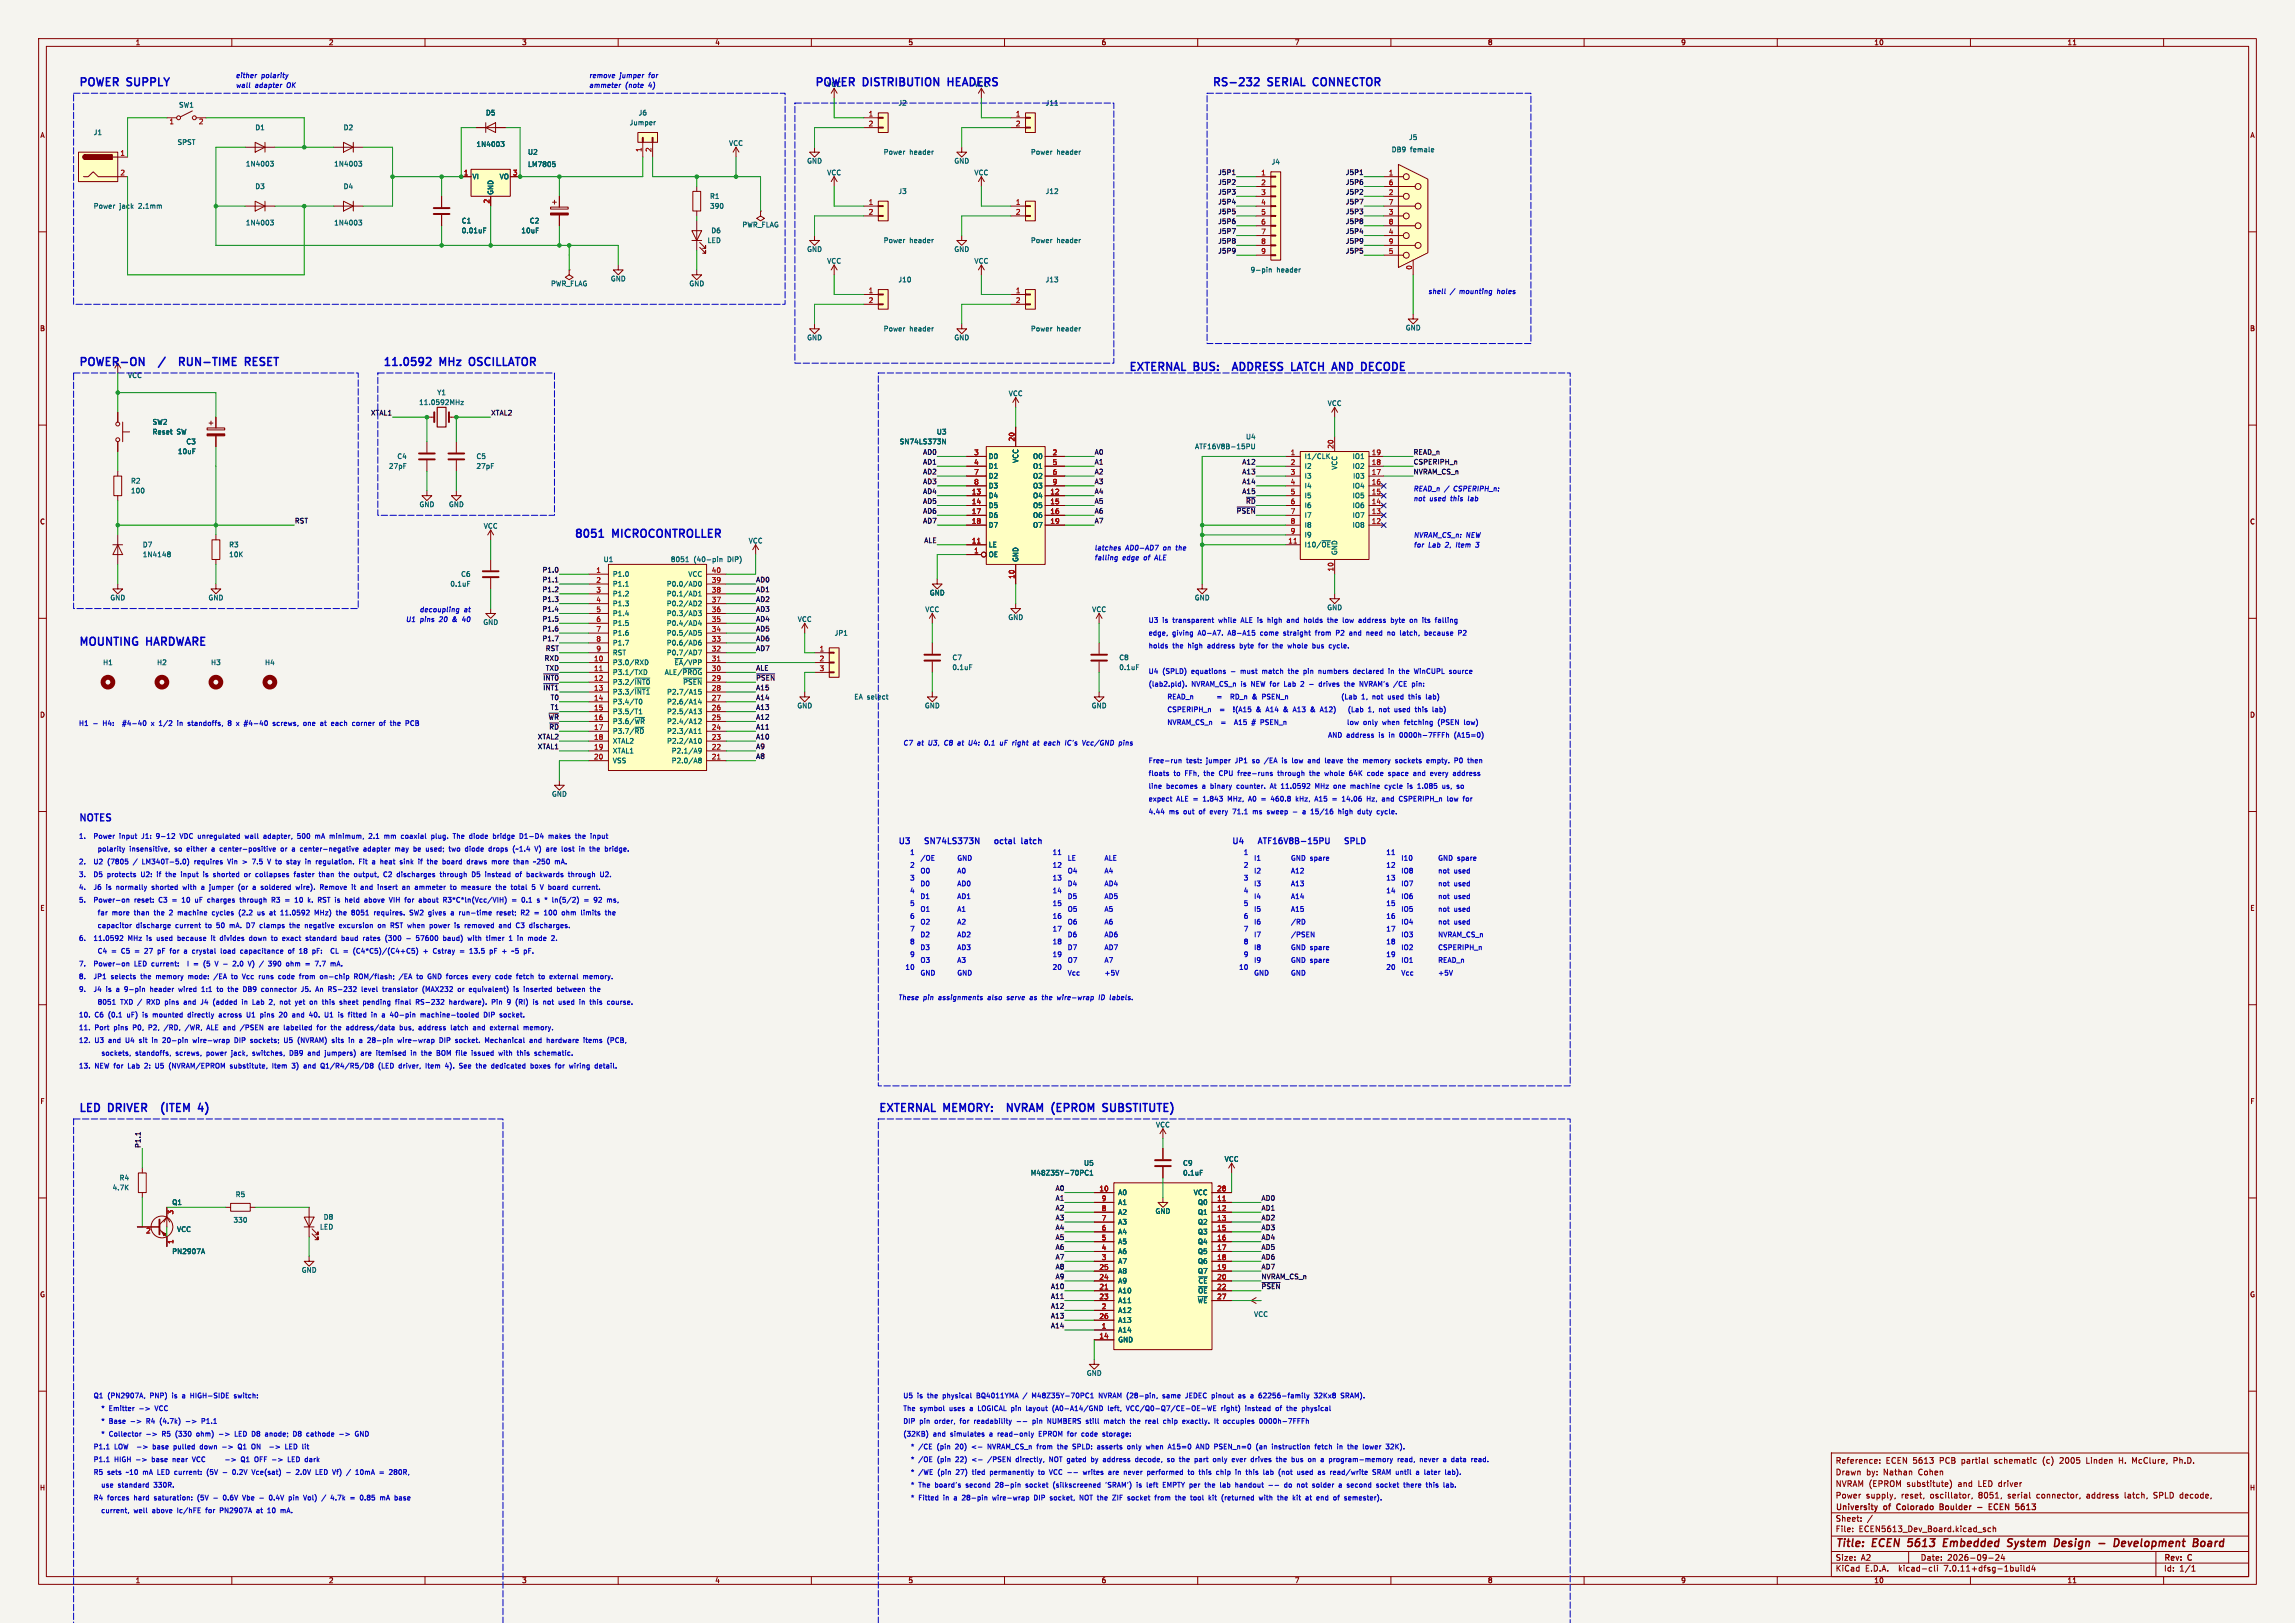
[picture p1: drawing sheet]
<svg xmlns="http://www.w3.org/2000/svg" width="594mm" height="420mm" viewBox="0 0 594 420" stroke-linecap="round" stroke-linejoin="round" font-family="sans-serif">
<defs><g id="words">
<g font-size="2.8" fill="#0000c2">
<text x="20.3" y="23.3">POWER</text>
<text x="33" y="23.3">SUPPLY</text>
<text x="210.8" y="23.3">POWER</text>
<text x="223.5" y="23.3">DISTRIBUTION</text>
<text x="246.3" y="23.3">HEADERS</text>
<text x="313.7" y="23.3">RS-232</text>
<text x="328.3" y="23.3">SERIAL</text>
<text x="340.9" y="23.3">CONNECTOR</text>
<text x="20.3" y="95.7">POWER-ON</text>
<text x="49" y="95.7">RUN-TIME</text>
<text x="66.9" y="95.7">RESET</text>
<text x="99.1" y="95.7">11.0592</text>
<text x="114" y="95.7">MHz</text>
<text x="122.5" y="95.7">OSCILLATOR</text>
<text x="292.1" y="97">EXTERNAL BUS:</text>
<text x="321" y="97">ADDRESS</text>
<text x="336.9" y="97">LATCH AND</text>
<text x="356.6" y="97">DECODE</text>
<text x="148.6" y="140.2">8051</text>
<text x="158.7" y="140.2">MICROCONTROLLER</text>
<text x="20.3" y="168.1">MOUNTING</text>
<text x="38.1" y="168.1">HARDWARE</text>
<text x="20.3" y="288.8">LED</text>
<text x="28.2" y="288.8">DRIVER</text>
<text x="54" y="288.8">4)</text>
<text x="227.3" y="288.8">EXTERNAL MEMORY:</text>
<text x="262.5" y="288.8">NVRAM (EPROM</text>
<text x="288.9" y="288.8">SUBSTITUTE)</text>
</g>
<g font-size="2.8" fill="#840000">
<text x="475" y="400.9">Title:</text>
<text x="484.7" y="400.9">ECEN</text>
<text x="494.7" y="400.9">5613</text>
<text x="504.6" y="400.9">Embedded</text>
<text x="522.1" y="400.9">System</text>
<text x="535" y="400.9">Design</text>
<text x="547.2" y="400.9">-</text>
<text x="552" y="400.9">Development</text>
<text x="573.3" y="400.9">Board</text>
</g>
<text font-size="2.5" fill="#0000c2" x="20.3" y="213.4">NOTES</text>
<g font-size="2.1" fill="#0000c2">
<text x="232.4" y="219.2">U3</text>
<text x="240.8" y="219.2">SN74LS373N</text>
<text x="260.7" y="219.2">octal</text>
<text x="268.2" y="219.2">latch</text>
<text x="318.8" y="219.2">U4</text>
<text x="327.1" y="219.2">ATF16V8B-15PU</text>
<text x="351.3" y="219.2">SPLD</text>
</g>
<g font-size="2.1" fill="#840000">
<text x="475" y="382">Drawn</text>
<text x="475" y="379">Reference:</text>
<text x="483" y="382">by:</text>
<text x="487.5" y="382">Nathan</text>
<text x="488.1" y="379">ECEN 5613</text>
<text x="496.7" y="382">Cohen</text>
<text x="502.2" y="379">PCB</text>
<text x="508" y="379">partial</text>
<text x="516.6" y="379">schematic</text>
<text x="529.3" y="379">(c)</text>
<text x="533.9" y="379">2005</text>
<text x="540.9" y="379">Linden</text>
<text x="549.5" y="379">H.</text>
<text x="553.1" y="379">McClure,</text>
<text x="563.9" y="379">Ph.D.</text>
<text x="475" y="388">Power</text>
<text x="475" y="385">NVRAM (EPROM</text>
<text x="482.9" y="388">supply,</text>
<text x="492.2" y="388">reset,</text>
<text x="493.6" y="385">substitute)</text>
<text x="499.8" y="388">oscillator,</text>
<text x="507" y="385">and</text>
<text x="512.3" y="385">LED driver</text>
<text x="512.4" y="388">8051,</text>
<text x="520.1" y="388">serial</text>
<text x="527.7" y="388">connector,</text>
<text x="540.8" y="388">address</text>
<text x="550.8" y="388">latch,</text>
<text x="558.5" y="388">SPLD</text>
<text x="565.4" y="388">decode,</text>
<text x="475" y="394">Sheet:</text>
<text x="475" y="391.2">University</text>
<text x="487.7" y="391.2">of</text>
<text x="491.6" y="391.2">Colorado</text>
<text x="503.4" y="391.2">Boulder</text>
<text x="517.3" y="391.2">ECEN</text>
<text x="524.8" y="391.2">5613</text>
<text x="475" y="396.7">File:</text>
<text x="481.1" y="396.7">ECEN5613_Dev_Board.kicad_sch</text>
<text x="475" y="406.9">KiCad</text>
<text x="475" y="404.1">Size:</text>
<text x="481.7" y="404.1">A2</text>
<text x="482.7" y="406.9">E.D.A.</text>
<text x="491.6" y="406.9">kicad-cli</text>
<text x="497" y="404.1">Date:</text>
<text x="503.5" y="406.9">7.0.11+dfsg-1build4</text>
<text x="504" y="404.1">2026-09-24</text>
<text x="560" y="404.3">Rev:</text>
<text x="560" y="406.9">Id:</text>
<text x="564.1" y="406.9">1/1</text>
<text x="566.4" y="404.3">C</text>
</g>
<g font-size="1.8" fill="#840000">
<text x="35" y="11.9">1</text>
<text x="85" y="11.9">2</text>
<text x="135" y="11.9">3</text>
<text x="185" y="11.9">4</text>
<text x="235" y="11.9">5</text>
<text x="285" y="11.9">6</text>
<text x="335" y="11.9">7</text>
<text x="385" y="11.9">8</text>
<text x="435" y="11.9">9</text>
<text x="485" y="11.9">10</text>
<text x="535" y="11.9">11</text>
<text x="10.3" y="35.9">A</text>
<text x="582.3" y="35.9">A</text>
<text x="10.3" y="85.9">B</text>
<text x="582.3" y="85.9">B</text>
<text x="10.3" y="135.9">C</text>
<text x="582.3" y="135.9">C</text>
<text x="10.3" y="185.9">D</text>
<text x="582.3" y="185.9">D</text>
<text x="10.3" y="235.9">E</text>
<text x="582.3" y="235.9">E</text>
<text x="10.3" y="285.9">F</text>
<text x="582.3" y="285.9">F</text>
<text x="10.3" y="335.9">G</text>
<text x="582.3" y="335.9">G</text>
<text x="10.2" y="385.9">H</text>
<text x="582.2" y="385.9">H</text>
<text x="35" y="409.9">1</text>
<text x="85" y="409.9">2</text>
<text x="135" y="409.9">3</text>
<text x="185" y="409.9">4</text>
<text x="235" y="409.9">5</text>
<text x="285" y="409.9">6</text>
<text x="335" y="409.9">7</text>
<text x="385" y="409.9">8</text>
<text x="435" y="409.9">9</text>
<text x="485" y="409.9">10</text>
<text x="535" y="409.9">11</text>
</g>
<g font-size="1.8" fill="#0000c2">
<text x="61" y="23.1">wall</text>
<text x="61" y="20.5">either</text>
<text x="65.9" y="23.1">adapter</text>
<text x="67.6" y="20.5">polarity</text>
<text x="74.3" y="23.1">OK</text>
<text x="152.4" y="20.5">remove</text>
<text x="152.4" y="23.1">ammeter</text>
<text x="160.3" y="20.5">jumper</text>
<text x="161.8" y="23.1">(note</text>
<text x="167.9" y="23.1">4)</text>
<text x="168" y="20.5">for</text>
<text x="214" y="22.7">VCC</text>
<text x="252.1" y="22.7">VCC</text>
<text x="369.6" y="76.4">shell</text>
<text x="375.3" y="76.4">/</text>
<text x="377.8" y="76.4">mounting</text>
<text x="387.8" y="76.4">holes</text>
<text x="365.8" y="130">not</text>
<text x="365.8" y="127.5">READ_n /</text>
<text x="370" y="130">used</text>
<text x="375.5" y="130">this</text>
<text x="376.3" y="127.5">CSPERIPH_n:</text>
<text x="380.2" y="130">lab</text>
<text x="283.2" y="142.8">latches</text>
<text x="291.3" y="142.8">AD0-AD7</text>
<text x="301.2" y="142.8">on</text>
<text x="304.6" y="142.8">the</text>
<text x="365.8" y="142.3">for</text>
<text x="365.8" y="139.8">NVRAM_CS_n:</text>
<text x="369.9" y="142.3">Lab</text>
<text x="374.7" y="142.3">2,</text>
<text x="378" y="142.3">Item</text>
<text x="379.6" y="139.8">NEW</text>
<text x="283.2" y="145.3">falling</text>
<text x="290.5" y="145.3">edge</text>
<text x="296.1" y="145.3">of</text>
<text x="299.2" y="145.3">ALE</text>
<text x="105" y="161">U1</text>
<text x="108.5" y="158.5">decoupling</text>
<text x="108.7" y="161">pins</text>
<text x="113.8" y="161">20</text>
<text x="117.4" y="161">&amp;</text>
<text x="120" y="158.5">at</text>
<text x="120.1" y="161">40</text>
<text x="297.2" y="161.5">U3</text>
<text x="300.9" y="161.5">is</text>
<text x="303.7" y="161.5">transparent</text>
<text x="315.7" y="161.5">while</text>
<text x="321.8" y="161.5">ALE is</text>
<text x="329" y="161.5">high</text>
<text x="334.2" y="161.5">and</text>
<text x="338.8" y="161.5">holds</text>
<text x="345.2" y="161.5">the</text>
<text x="349.3" y="161.5">low</text>
<text x="353.6" y="161.5">address</text>
<text x="362.2" y="161.5">byte</text>
<text x="367.3" y="161.5">on</text>
<text x="370.7" y="161.5">its</text>
<text x="374.2" y="161.5">falling</text>
<text x="297.2" y="164.8">edge,</text>
<text x="303.4" y="164.8">giving</text>
<text x="310.2" y="164.8">A0-A7.</text>
<text x="318.2" y="164.8">A8-A15</text>
<text x="326.7" y="164.8">come</text>
<text x="332.9" y="164.8">straight</text>
<text x="341.4" y="164.8">from</text>
<text x="346.9" y="164.8">P2</text>
<text x="350.6" y="164.8">and</text>
<text x="355.2" y="164.8">need</text>
<text x="360.8" y="164.8">no</text>
<text x="364.3" y="164.8">latch,</text>
<text x="370.9" y="164.8">because</text>
<text x="379.8" y="164.8">P2</text>
<text x="297.2" y="168.1">holds</text>
<text x="303.5" y="168.1">the</text>
<text x="307.6" y="168.1">high</text>
<text x="312.8" y="168.1">address</text>
<text x="321.4" y="168.1">byte</text>
<text x="326.5" y="168.1">for</text>
<text x="330.3" y="168.1">the</text>
<text x="334.5" y="168.1">whole</text>
<text x="341" y="168.1">bus</text>
<text x="345.5" y="168.1">cycle.</text>
<text x="297.2" y="178">(lab2.pld).</text>
<text x="297.2" y="174.7">U4</text>
<text x="300.9" y="174.7">(SPLD)</text>
<text x="308.4" y="178">NVRAM_CS_n is</text>
<text x="308.5" y="174.7">equations</text>
<text x="318.9" y="174.7">-</text>
<text x="321.6" y="174.7">must</text>
<text x="324.2" y="178">NEW for</text>
<text x="327.4" y="174.7">match</text>
<text x="333.1" y="178">Lab</text>
<text x="334.4" y="174.7">the</text>
<text x="337.6" y="178">2</text>
<text x="338.5" y="174.7">pin</text>
<text x="342.6" y="174.7">numbers</text>
<text x="342.7" y="178">drives</text>
<text x="349.5" y="178">the</text>
<text x="351.8" y="174.7">declared</text>
<text x="353.6" y="178">NVRAM's</text>
<text x="361.1" y="174.7">in</text>
<text x="362.7" y="178">/CE</text>
<text x="364.1" y="174.7">the</text>
<text x="367.6" y="178">pin:</text>
<text x="368.2" y="174.7">WinCUPL</text>
<text x="377.5" y="174.7">source</text>
<text x="303" y="181.3">READ_n</text>
<text x="303" y="184.6">CSPERIPH_n</text>
<text x="320.8" y="184.6">!(A15</text>
<text x="320.9" y="181.3">RD_n</text>
<text x="326.7" y="181.3">&amp;</text>
<text x="326.9" y="184.6">&amp;</text>
<text x="329.4" y="181.3">PSEN_n</text>
<text x="329.7" y="184.6">A14</text>
<text x="334.3" y="184.6">&amp;</text>
<text x="337.1" y="184.6">A13</text>
<text x="341.8" y="184.6">&amp;</text>
<text x="344.5" y="184.6">A12)</text>
<text x="352.4" y="184.6">(Lab</text>
<text x="352.9" y="181.3">(Lab</text>
<text x="357.7" y="184.6">1,</text>
<text x="358.2" y="181.3">1,</text>
<text x="360.7" y="184.6">not</text>
<text x="361.2" y="181.3">not</text>
<text x="364.9" y="184.6">used</text>
<text x="365.4" y="181.3">used</text>
<text x="370.5" y="184.6">this</text>
<text x="371" y="181.3">this</text>
<text x="20.3" y="188.2">H1</text>
<text x="26.8" y="188.2">H4:</text>
<text x="32.3" y="188.2">#4-40</text>
<text x="39.9" y="188.2">x</text>
<text x="42.1" y="188.2">1/2</text>
<text x="47" y="188.2">in</text>
<text x="49.9" y="188.2">standoffs,</text>
<text x="60.6" y="188.2">8</text>
<text x="62.9" y="188.2">x</text>
<text x="65.1" y="188.2">#4-40</text>
<text x="72.8" y="188.2">screws,</text>
<text x="80.9" y="188.2">one</text>
<text x="85.5" y="188.2">at</text>
<text x="88.5" y="188.2">each</text>
<text x="94.1" y="188.2">corner</text>
<text x="101.4" y="188.2">of</text>
<text x="104.4" y="188.2">the</text>
<text x="108.5" y="188.2">PCB</text>
<text x="303" y="187.9">NVRAM_CS_n</text>
<text x="321.1" y="187.9">A15</text>
<text x="325.8" y="187.9">#</text>
<text x="328.2" y="187.9">PSEN_n</text>
<text x="353.4" y="191.2">AND address</text>
<text x="354" y="187.9">low</text>
<text x="358.3" y="187.9">only</text>
<text x="363.4" y="187.9">when</text>
<text x="366.8" y="191.2">is</text>
<text x="369.3" y="187.9">fetching</text>
<text x="369.6" y="191.2">in</text>
<text x="372.5" y="191.2">0000h-7FFFh</text>
<text x="378.2" y="187.9">(PSEN</text>
<text x="233.7" y="193.2">C7 at</text>
<text x="240.4" y="193.2">U3,</text>
<text x="244.7" y="193.2">C8</text>
<text x="248.3" y="193.2">at</text>
<text x="251.4" y="193.2">U4:</text>
<text x="255.7" y="193.2">0.1</text>
<text x="259.9" y="193.2">uF right</text>
<text x="268.9" y="193.2">at</text>
<text x="271.9" y="193.2">each</text>
<text x="277.6" y="193.2">IC's</text>
<text x="282.3" y="193.2">Vcc/GND</text>
<text x="291.9" y="193.2">pins</text>
<text x="297.2" y="197.8">Free-run</text>
<text x="307.1" y="197.8">test:</text>
<text x="312.4" y="197.8">jumper</text>
<text x="320" y="197.8">JP1</text>
<text x="324.7" y="197.8">so</text>
<text x="328" y="197.8">/EA</text>
<text x="332.8" y="197.8">is</text>
<text x="335.6" y="197.8">low</text>
<text x="339.9" y="197.8">and</text>
<text x="344.5" y="197.8">leave</text>
<text x="350.6" y="197.8">the</text>
<text x="354.8" y="197.8">memory</text>
<text x="363.3" y="197.8">sockets</text>
<text x="371.6" y="197.8">empty.</text>
<text x="379" y="197.8">P0</text>
<text x="382.7" y="197.8">then</text>
<text x="297.2" y="201.1">floats</text>
<text x="303.8" y="201.1">to</text>
<text x="306.8" y="201.1">FFh,</text>
<text x="311.9" y="201.1">the</text>
<text x="316.1" y="201.1">CPU</text>
<text x="321.1" y="201.1">free-runs</text>
<text x="331.7" y="201.1">through</text>
<text x="340.1" y="201.1">the</text>
<text x="344.2" y="201.1">whole</text>
<text x="350.8" y="201.1">64K</text>
<text x="355.6" y="201.1">code</text>
<text x="361.3" y="201.1">space</text>
<text x="368" y="201.1">and</text>
<text x="372.6" y="201.1">every</text>
<text x="378.6" y="201.1">address</text>
<text x="297.2" y="207.7">expect</text>
<text x="297.2" y="204.4">line</text>
<text x="301.9" y="204.4">becomes</text>
<text x="304.5" y="207.7">ALE =</text>
<text x="311.3" y="204.4">a</text>
<text x="311.7" y="207.7">1.843</text>
<text x="313.6" y="204.4">binary</text>
<text x="318.3" y="207.7">MHz,</text>
<text x="320.6" y="204.4">counter.</text>
<text x="323.9" y="207.7">A0</text>
<text x="329.5" y="204.4">At</text>
<text x="330.1" y="207.7">460.8</text>
<text x="332.5" y="204.4">11.0592</text>
<text x="336.7" y="207.7">kHz,</text>
<text x="341.5" y="204.4">MHz</text>
<text x="341.9" y="207.7">A15</text>
<text x="346.5" y="204.4">one</text>
<text x="346.6" y="207.7">=</text>
<text x="349.3" y="207.7">14.06</text>
<text x="351.1" y="204.4">machine</text>
<text x="355.9" y="207.7">Hz,</text>
<text x="360.1" y="207.7">and</text>
<text x="360.2" y="204.4">cycle</text>
<text x="364.7" y="207.7">CSPERIPH_n</text>
<text x="366.2" y="204.4">is</text>
<text x="369" y="204.4">1.085</text>
<text x="375.7" y="204.4">us,</text>
<text x="377.3" y="207.7">low</text>
<text x="297.2" y="211">4.44</text>
<text x="302.6" y="211">ms</text>
<text x="306.5" y="211">out</text>
<text x="310.7" y="211">of</text>
<text x="313.7" y="211">every</text>
<text x="319.8" y="211">71.1</text>
<text x="325.2" y="211">ms</text>
<text x="329.1" y="211">sweep</text>
<text x="338.7" y="211">a</text>
<text x="341" y="211">15/16</text>
<text x="348.3" y="211">high</text>
<text x="353.6" y="211">duty</text>
<text x="358.7" y="211">cycle.</text>
<text x="20.3" y="217.4">1.</text>
<text x="24.5" y="217.4">Power</text>
<text x="26.2" y="220.7">polarity</text>
<text x="31.3" y="217.4">input</text>
<text x="34.5" y="220.7">insensitive,</text>
<text x="37.2" y="217.4">J1:</text>
<text x="41.2" y="217.4">9-12</text>
<text x="46.4" y="220.7">so</text>
<text x="47.5" y="217.4">VDC unregulated</text>
<text x="49.7" y="220.7">either</text>
<text x="56.3" y="220.7">a</text>
<text x="58.6" y="220.7">center-positive</text>
<text x="64.8" y="217.4">wall</text>
<text x="69.7" y="217.4">adapter,</text>
<text x="74.6" y="220.7">or</text>
<text x="77.7" y="220.7">a</text>
<text x="78.7" y="217.4">500</text>
<text x="80.1" y="220.7">center-negative</text>
<text x="83.5" y="217.4">mA</text>
<text x="87.5" y="217.4">minimum,</text>
<text x="96.6" y="220.7">adapter</text>
<text x="97.8" y="217.4">2.1</text>
<text x="102" y="217.4">mm</text>
<text x="105" y="220.7">may</text>
<text x="106.6" y="217.4">coaxial</text>
<text x="110" y="220.7">be</text>
<text x="113.4" y="220.7">used;</text>
<text x="114.6" y="217.4">plug.</text>
<text x="119.6" y="220.7">two</text>
<text x="120.5" y="217.4">The</text>
<text x="124" y="220.7">diode</text>
<text x="124.9" y="217.4">diode</text>
<text x="130.3" y="220.7">drops</text>
<text x="131.2" y="217.4">bridge</text>
<text x="136.7" y="220.7">(~1.4</text>
<text x="138.3" y="217.4">D1-D4</text>
<text x="142.7" y="220.7">V)</text>
<text x="145.8" y="220.7">are</text>
<text x="146" y="217.4">makes</text>
<text x="150" y="220.7">lost</text>
<text x="153.1" y="217.4">the</text>
<text x="154.7" y="220.7">in</text>
<text x="157.3" y="217.4">input</text>
<text x="157.6" y="220.7">the</text>
<text x="161.8" y="220.7">bridge.</text>
<text x="235.4" y="221.3">1</text>
<text x="272.3" y="221.3">11</text>
<text x="321.8" y="221.3">1</text>
<text x="358.7" y="221.3">11</text>
<text x="20.3" y="227.3">3.</text>
<text x="20.3" y="224">2.</text>
<text x="24.5" y="227.3">D5</text>
<text x="24.5" y="224">U2</text>
<text x="28.1" y="227.3">protects</text>
<text x="28.2" y="224">(7805</text>
<text x="35" y="224">/</text>
<text x="37" y="227.3">U2:</text>
<text x="37.5" y="224">LM340T-5.0)</text>
<text x="41.4" y="227.3">if</text>
<text x="43.9" y="227.3">the</text>
<text x="48" y="227.3">input</text>
<text x="51.2" y="224">requires</text>
<text x="53.9" y="227.3">is</text>
<text x="56.7" y="227.3">shorted</text>
<text x="60.1" y="224">Vin</text>
<text x="65" y="227.3">or</text>
<text x="66.8" y="224">7.5</text>
<text x="68.1" y="227.3">collapses</text>
<text x="71" y="224">V to</text>
<text x="76.3" y="224">stay</text>
<text x="78.3" y="227.3">faster</text>
<text x="81.4" y="224">in</text>
<text x="84.3" y="224">regulation.</text>
<text x="84.9" y="227.3">than</text>
<text x="90.3" y="227.3">the</text>
<text x="94.4" y="227.3">output,</text>
<text x="95.7" y="224">Fit</text>
<text x="99.3" y="224">a</text>
<text x="101.6" y="224">heat</text>
<text x="102.2" y="227.3">C2</text>
<text x="105.9" y="227.3">discharges</text>
<text x="106.9" y="224">sink</text>
<text x="111.9" y="224">if</text>
<text x="114.4" y="224">the</text>
<text x="117.3" y="227.3">through</text>
<text x="118.5" y="224">board</text>
<text x="125.1" y="224">draws</text>
<text x="125.7" y="227.3">D5</text>
<text x="129.4" y="227.3">instead</text>
<text x="131.7" y="224">more</text>
<text x="137.4" y="227.3">of</text>
<text x="137.6" y="224">than</text>
<text x="140.5" y="227.3">backwards</text>
<text x="142.9" y="224">~250</text>
<text x="151.5" y="227.3">through</text>
<text x="235.4" y="224.6">2</text>
<text x="235.4" y="227.9">3</text>
<text x="238.1" y="223">/OE</text>
<text x="238.1" y="226.3">O0</text>
<text x="247.6" y="223">GND</text>
<text x="247.6" y="226.3">A0</text>
<text x="272.3" y="224.6">12</text>
<text x="272.3" y="227.9">13</text>
<text x="276.2" y="226.3">O4</text>
<text x="276.2" y="223">LE</text>
<text x="285.8" y="226.3">A4</text>
<text x="285.8" y="223">ALE</text>
<text x="321.8" y="227.9">3</text>
<text x="321.8" y="224.6">2</text>
<text x="324.5" y="223">I1</text>
<text x="324.5" y="226.3">I2</text>
<text x="334" y="226.3">A12</text>
<text x="334" y="223">GND spare</text>
<text x="358.7" y="227.9">13</text>
<text x="358.7" y="224.6">12</text>
<text x="362.6" y="226.3">IO8</text>
<text x="362.6" y="223">I10</text>
<text x="372.1" y="226.3">not</text>
<text x="372.1" y="223">GND spare</text>
<text x="376.3" y="226.3">used</text>
<text x="20.3" y="230.6">4.</text>
<text x="20.3" y="233.9">5.</text>
<text x="24.5" y="230.6">J6</text>
<text x="24.5" y="233.9">Power-on</text>
<text x="27.8" y="230.6">is</text>
<text x="30.6" y="230.6">normally</text>
<text x="35.1" y="233.9">reset:</text>
<text x="40" y="230.6">shorted</text>
<text x="41.6" y="233.9">C3</text>
<text x="48" y="233.9">10</text>
<text x="48.3" y="230.6">with</text>
<text x="51.6" y="233.9">uF</text>
<text x="53.3" y="230.6">a</text>
<text x="55" y="233.9">charges</text>
<text x="55.6" y="230.6">jumper</text>
<text x="63.2" y="230.6">(or</text>
<text x="63.6" y="233.9">through</text>
<text x="67.2" y="230.6">a</text>
<text x="69.5" y="230.6">soldered</text>
<text x="72.1" y="233.9">R3</text>
<text x="75.7" y="233.9">=</text>
<text x="78.5" y="233.9">10</text>
<text x="78.8" y="230.6">wire).</text>
<text x="82" y="233.9">k.</text>
<text x="84.8" y="233.9">RST is</text>
<text x="85.2" y="230.6">Remove</text>
<text x="92.3" y="233.9">held</text>
<text x="93.6" y="230.6">it</text>
<text x="96.1" y="230.6">and</text>
<text x="97.5" y="233.9">above</text>
<text x="100.7" y="230.6">insert</text>
<text x="104.2" y="233.9">VIH</text>
<text x="107.3" y="230.6">an</text>
<text x="108.4" y="233.9">for</text>
<text x="110.8" y="230.6">ammeter</text>
<text x="112.2" y="233.9">about</text>
<text x="118.7" y="233.9">R3*C*ln(Vcc/VIH)</text>
<text x="120.2" y="230.6">to</text>
<text x="123.2" y="230.6">measure</text>
<text x="132.4" y="230.6">the</text>
<text x="136.5" y="230.6">total</text>
<text x="136.7" y="233.9">=</text>
<text x="139.4" y="233.9">0.1</text>
<text x="142.1" y="230.6">5</text>
<text x="143.6" y="233.9">s</text>
<text x="144.5" y="230.6">V board</text>
<text x="145.8" y="233.9">*</text>
<text x="147.9" y="233.9">ln(5/2)</text>
<text x="153.3" y="230.6">current.</text>
<text x="156.4" y="233.9">=</text>
<text x="159.1" y="233.9">92</text>
<text x="235.4" y="231.2">4</text>
<text x="238.1" y="229.7">D0</text>
<text x="238.1" y="233">D1</text>
<text x="247.6" y="233">AD1</text>
<text x="247.6" y="229.7">AD0</text>
<text x="272.3" y="231.2">14</text>
<text x="276.2" y="229.7">D4</text>
<text x="276.2" y="233">D5</text>
<text x="285.8" y="229.7">AD4</text>
<text x="285.8" y="233">AD5</text>
<text x="321.8" y="231.2">4</text>
<text x="324.5" y="229.7">I3</text>
<text x="324.5" y="233">I4</text>
<text x="334" y="229.7">A13</text>
<text x="334" y="233">A14</text>
<text x="358.7" y="231.2">14</text>
<text x="362.6" y="233">IO6</text>
<text x="362.6" y="229.7">IO7</text>
<text x="372.1" y="233">not</text>
<text x="372.1" y="229.7">not</text>
<text x="376.3" y="233">used</text>
<text x="376.3" y="229.7">used</text>
<text x="26.2" y="237.2">far</text>
<text x="30" y="237.2">more</text>
<text x="35.9" y="237.2">than</text>
<text x="41.2" y="237.2">the</text>
<text x="45.4" y="237.2">2</text>
<text x="47.8" y="237.2">machine</text>
<text x="56.8" y="237.2">cycles</text>
<text x="63.9" y="237.2">(2.2</text>
<text x="69" y="237.2">us</text>
<text x="72.3" y="237.2">at</text>
<text x="75.4" y="237.2">11.0592</text>
<text x="84.4" y="237.2">MHz)</text>
<text x="90.2" y="237.2">the</text>
<text x="94.4" y="237.2">8051</text>
<text x="100.4" y="237.2">requires.</text>
<text x="109.8" y="237.2">SW2 gives</text>
<text x="120.9" y="237.2">a</text>
<text x="123.2" y="237.2">run-time</text>
<text x="133.1" y="237.2">reset;</text>
<text x="139.6" y="237.2">R2</text>
<text x="143.3" y="237.2">=</text>
<text x="146" y="237.2">100</text>
<text x="150.8" y="237.2">ohm</text>
<text x="156" y="237.2">limits</text>
<text x="235.4" y="234.5">5</text>
<text x="235.4" y="237.8">6</text>
<text x="238.1" y="236.3">O1</text>
<text x="238.1" y="239.6">O2</text>
<text x="247.6" y="236.3">A1</text>
<text x="247.6" y="239.6">A2</text>
<text x="272.3" y="234.5">15</text>
<text x="272.3" y="237.8">16</text>
<text x="276.2" y="236.3">O5</text>
<text x="276.2" y="239.6">O6</text>
<text x="285.8" y="236.3">A5</text>
<text x="285.8" y="239.6">A6</text>
<text x="321.8" y="234.5">5</text>
<text x="321.8" y="237.8">6</text>
<text x="324.5" y="236.3">I5</text>
<text x="324.5" y="239.6">I6</text>
<text x="334" y="236.3">A15</text>
<text x="334" y="239.6">/RD</text>
<text x="358.7" y="234.5">15</text>
<text x="358.7" y="237.8">16</text>
<text x="362.6" y="236.3">IO5</text>
<text x="362.6" y="239.6">IO4</text>
<text x="372.1" y="236.3">not</text>
<text x="372.1" y="239.6">not</text>
<text x="376.3" y="236.3">used</text>
<text x="376.3" y="239.6">used</text>
<text x="20.3" y="243.8">6.</text>
<text x="24.5" y="243.8">11.0592</text>
<text x="26.2" y="240.5">capacitor</text>
<text x="33.5" y="243.8">MHz</text>
<text x="36.2" y="240.5">discharge</text>
<text x="38.5" y="243.8">is</text>
<text x="41.3" y="243.8">used</text>
<text x="46.6" y="240.5">current</text>
<text x="46.9" y="243.8">because</text>
<text x="54.5" y="240.5">to</text>
<text x="55.8" y="243.8">it</text>
<text x="57.6" y="240.5">50</text>
<text x="58.3" y="243.8">divides</text>
<text x="61.2" y="240.5">mA.</text>
<text x="65.7" y="240.5">D7</text>
<text x="66.1" y="243.8">down</text>
<text x="69.4" y="240.5">clamps</text>
<text x="72" y="243.8">to</text>
<text x="75" y="243.8">exact</text>
<text x="77.3" y="240.5">the</text>
<text x="81.3" y="243.8">standard</text>
<text x="81.5" y="240.5">negative</text>
<text x="90.6" y="240.5">excursion</text>
<text x="90.8" y="243.8">baud</text>
<text x="96.5" y="243.8">rates</text>
<text x="100.8" y="240.5">on</text>
<text x="102.5" y="243.8">(300</text>
<text x="104.3" y="240.5">RST when</text>
<text x="108.1" y="243.8">-</text>
<text x="110.9" y="243.8">57600</text>
<text x="114.8" y="240.5">power</text>
<text x="118.1" y="243.8">baud)</text>
<text x="121.4" y="240.5">is</text>
<text x="124.3" y="240.5">removed</text>
<text x="124.7" y="243.8">with</text>
<text x="129.7" y="243.8">timer</text>
<text x="133.3" y="240.5">and</text>
<text x="138" y="240.5">C3</text>
<text x="138.1" y="243.8">in</text>
<text x="141" y="243.8">mode</text>
<text x="141.6" y="240.5">discharges.</text>
<text x="235.4" y="241.1">7</text>
<text x="235.4" y="244.4">8</text>
<text x="238.1" y="242.9">D2</text>
<text x="247.6" y="242.9">AD2</text>
<text x="272.3" y="241.1">17</text>
<text x="272.3" y="244.4">18</text>
<text x="276.2" y="242.9">D6</text>
<text x="285.8" y="242.9">AD6</text>
<text x="321.8" y="244.4">8</text>
<text x="321.8" y="241.1">7</text>
<text x="324.5" y="242.9">I7</text>
<text x="334" y="242.9">/PSEN</text>
<text x="358.7" y="244.4">18</text>
<text x="358.7" y="241.1">17</text>
<text x="362.6" y="242.9">IO3</text>
<text x="372.1" y="242.9">NVRAM_CS_n</text>
<text x="20.3" y="250.4">7.</text>
<text x="24.5" y="250.4">Power-on</text>
<text x="26.2" y="247.1">C4</text>
<text x="32.6" y="247.1">C5</text>
<text x="35.1" y="250.4">LED current:</text>
<text x="39" y="247.1">27</text>
<text x="42.6" y="247.1">pF</text>
<text x="46" y="247.1">for</text>
<text x="49.8" y="247.1">a</text>
<text x="51.3" y="250.4">=</text>
<text x="52.1" y="247.1">crystal</text>
<text x="54" y="250.4">(5</text>
<text x="57.2" y="250.4">V -</text>
<text x="59.7" y="247.1">load</text>
<text x="62.2" y="250.4">2.0</text>
<text x="65" y="247.1">capacitance</text>
<text x="69.5" y="250.4">/</text>
<text x="72" y="250.4">390</text>
<text x="76.8" y="250.4">ohm</text>
<text x="77.6" y="247.1">of</text>
<text x="80.6" y="247.1">18</text>
<text x="82" y="250.4">=</text>
<text x="84.2" y="247.1">pF:</text>
<text x="84.7" y="250.4">7.7</text>
<text x="89.4" y="247.1">CL =</text>
<text x="95.6" y="247.1">(C4*C5)/(C4+C5)</text>
<text x="114" y="247.1">+</text>
<text x="116.7" y="247.1">Cstray</text>
<text x="123.8" y="247.1">=</text>
<text x="126.5" y="247.1">13.5</text>
<text x="131.9" y="247.1">pF</text>
<text x="135.3" y="247.1">+</text>
<text x="138.1" y="247.1">~5</text>
<text x="234.2" y="251">10</text>
<text x="235.4" y="247.7">9</text>
<text x="238.1" y="249.5">O3</text>
<text x="238.1" y="246.2">D3</text>
<text x="247.6" y="249.5">A3</text>
<text x="247.6" y="246.2">AD3</text>
<text x="272.3" y="247.7">19</text>
<text x="272.3" y="251">20</text>
<text x="276.2" y="246.2">D7</text>
<text x="276.2" y="249.5">O7</text>
<text x="285.8" y="246.2">AD7</text>
<text x="285.8" y="249.5">A7</text>
<text x="320.6" y="251">10</text>
<text x="321.8" y="247.7">9</text>
<text x="324.5" y="246.2">I8</text>
<text x="324.5" y="249.5">I9</text>
<text x="334" y="249.5">GND spare</text>
<text x="334" y="246.2">GND spare</text>
<text x="358.7" y="251">20</text>
<text x="358.7" y="247.7">19</text>
<text x="362.6" y="246.2">IO2</text>
<text x="362.6" y="249.5">IO1</text>
<text x="372.1" y="246.2">CSPERIPH_n</text>
<text x="372.1" y="249.5">READ_n</text>
<text x="20.3" y="253.7">8.</text>
<text x="20.3" y="257">9.</text>
<text x="24.5" y="253.7">JP1</text>
<text x="24.5" y="257">J4</text>
<text x="27.8" y="257">is</text>
<text x="29.1" y="253.7">selects</text>
<text x="30.6" y="257">a</text>
<text x="32.9" y="257">9-pin</text>
<text x="37" y="253.7">the</text>
<text x="39.8" y="257">header</text>
<text x="41.1" y="253.7">memory</text>
<text x="47.4" y="257">wired</text>
<text x="49.7" y="253.7">mode:</text>
<text x="53.5" y="257">1:1</text>
<text x="56.5" y="253.7">/EA</text>
<text x="57.7" y="257">to</text>
<text x="60.8" y="257">the</text>
<text x="61.3" y="253.7">to</text>
<text x="64.3" y="253.7">Vcc</text>
<text x="64.9" y="257">DB9</text>
<text x="68.7" y="253.7">runs</text>
<text x="69.8" y="257">connector</text>
<text x="74" y="253.7">code</text>
<text x="79.7" y="253.7">from</text>
<text x="80.4" y="257">J5.</text>
<text x="84.3" y="257">An</text>
<text x="85.2" y="253.7">on-chip</text>
<text x="87.7" y="257">RS-232</text>
<text x="94.2" y="253.7">ROM/flash;</text>
<text x="96.6" y="257">level</text>
<text x="102.2" y="257">translator</text>
<text x="106.1" y="253.7">/EA</text>
<text x="110.8" y="253.7">to</text>
<text x="112.7" y="257">(MAX232</text>
<text x="113.9" y="253.7">GND forces</text>
<text x="122.1" y="257">or</text>
<text x="125.2" y="257">equivalent)</text>
<text x="126" y="253.7">every</text>
<text x="132" y="253.7">code</text>
<text x="137" y="257">is</text>
<text x="137.7" y="253.7">fetch</text>
<text x="139.8" y="257">inserted</text>
<text x="143.6" y="253.7">to</text>
<text x="146.7" y="253.7">external</text>
<text x="148.5" y="257">between</text>
<text x="155.5" y="253.7">memory.</text>
<text x="238.1" y="252.8">GND</text>
<text x="247.6" y="252.8">GND</text>
<text x="276.2" y="252.8">Vcc</text>
<text x="285.8" y="252.8">+5V</text>
<text x="324.5" y="252.8">GND</text>
<text x="334" y="252.8">GND</text>
<text x="362.6" y="252.8">Vcc</text>
<text x="372.1" y="252.8">+5V</text>
<text x="20.3" y="263.6">10.</text>
<text x="24.5" y="263.6">C6</text>
<text x="26.2" y="260.3">8051</text>
<text x="28.2" y="263.6">(0.1</text>
<text x="32.2" y="260.3">TXD /</text>
<text x="33.2" y="263.6">uF)</text>
<text x="37.5" y="263.6">is</text>
<text x="39.3" y="260.3">RXD pins</text>
<text x="40.3" y="263.6">mounted</text>
<text x="49.3" y="260.3">and</text>
<text x="49.5" y="263.6">directly</text>
<text x="53.9" y="260.3">J4</text>
<text x="57.3" y="260.3">(added</text>
<text x="57.8" y="263.6">across</text>
<text x="65" y="260.3">in</text>
<text x="65.2" y="263.6">U1</text>
<text x="67.9" y="260.3">Lab</text>
<text x="68.9" y="263.6">pins</text>
<text x="72.4" y="260.3">2,</text>
<text x="74" y="263.6">20</text>
<text x="75.4" y="260.3">not</text>
<text x="77.6" y="263.6">and</text>
<text x="79.6" y="260.3">yet</text>
<text x="82.2" y="263.6">40.</text>
<text x="83.5" y="260.3">on</text>
<text x="86.4" y="263.6">U1</text>
<text x="87" y="260.3">this</text>
<text x="90.1" y="263.6">is</text>
<text x="91.7" y="260.3">sheet</text>
<text x="92.9" y="263.6">fitted</text>
<text x="97.9" y="260.3">pending</text>
<text x="99.1" y="263.6">in</text>
<text x="102" y="263.6">a</text>
<text x="104.3" y="263.6">40-pin</text>
<text x="106.6" y="260.3">final</text>
<text x="112" y="260.3">RS-232</text>
<text x="112.4" y="263.6">machine-tooled</text>
<text x="120.9" y="260.3">hardware).</text>
<text x="129" y="263.6">DIP</text>
<text x="132.1" y="260.3">Pin</text>
<text x="133.3" y="263.6">socket.</text>
<text x="136.3" y="260.3">9</text>
<text x="138.7" y="260.3">(RI)</text>
<text x="143.4" y="260.3">is</text>
<text x="146.2" y="260.3">not</text>
<text x="150.4" y="260.3">used</text>
<text x="156" y="260.3">in</text>
<text x="158.9" y="260.3">this</text>
<text x="163.6" y="260.3">course.</text>
<text x="232.4" y="259.1">These</text>
<text x="238.9" y="259.1">pin</text>
<text x="243" y="259.1">assignments</text>
<text x="255.9" y="259.1">also</text>
<text x="261.1" y="259.1">serve</text>
<text x="267.2" y="259.1">as</text>
<text x="270.6" y="259.1">the</text>
<text x="274.7" y="259.1">wire-wrap</text>
<text x="285.7" y="259.1">ID labels.</text>
<text x="20.3" y="266.9">11.</text>
<text x="24.5" y="266.9">Port</text>
<text x="29.6" y="266.9">pins</text>
<text x="34.7" y="266.9">P0,</text>
<text x="39" y="266.9">P2,</text>
<text x="43.2" y="266.9">/RD,</text>
<text x="48.9" y="266.9">/WR,</text>
<text x="54.7" y="266.9">ALE and</text>
<text x="63.8" y="266.9">/PSEN</text>
<text x="71.2" y="266.9">are</text>
<text x="75.4" y="266.9">labelled</text>
<text x="84.2" y="266.9">for</text>
<text x="88" y="266.9">the</text>
<text x="92.2" y="266.9">address/data</text>
<text x="106.2" y="266.9">bus,</text>
<text x="111.3" y="266.9">address</text>
<text x="119.9" y="266.9">latch</text>
<text x="125.8" y="266.9">and</text>
<text x="130.4" y="266.9">external</text>
<text x="139.3" y="266.9">memory.</text>
<text x="20.3" y="270.2">12.</text>
<text x="24.5" y="270.2">U3</text>
<text x="27.3" y="273.5">sockets,</text>
<text x="28.2" y="270.2">and</text>
<text x="32.8" y="270.2">U4</text>
<text x="36.3" y="273.5">standoffs,</text>
<text x="36.6" y="270.2">sit</text>
<text x="40.1" y="270.2">in</text>
<text x="43" y="270.2">20-pin</text>
<text x="46.9" y="273.5">screws,</text>
<text x="51.1" y="270.2">wire-wrap</text>
<text x="55" y="273.5">power</text>
<text x="61.7" y="273.5">jack,</text>
<text x="62" y="270.2">DIP</text>
<text x="66.4" y="270.2">sockets;</text>
<text x="67.3" y="273.5">switches,</text>
<text x="75.3" y="270.2">U5</text>
<text x="77.1" y="273.5">DB9</text>
<text x="79" y="270.2">(NVRAM)</text>
<text x="82" y="273.5">and</text>
<text x="86.7" y="273.5">jumpers)</text>
<text x="88.1" y="270.2">sits</text>
<text x="92.6" y="270.2">in</text>
<text x="95.6" y="270.2">a</text>
<text x="96.2" y="273.5">are</text>
<text x="97.9" y="270.2">28-pin</text>
<text x="100.4" y="273.5">itemised</text>
<text x="105.9" y="270.2">wire-wrap</text>
<text x="109.5" y="273.5">in</text>
<text x="112.5" y="273.5">the</text>
<text x="116.6" y="273.5">BOM file</text>
<text x="116.9" y="270.2">DIP</text>
<text x="121.2" y="270.2">socket.</text>
<text x="126.1" y="273.5">issued</text>
<text x="129.1" y="270.2">Mechanical</text>
<text x="133.3" y="273.5">with</text>
<text x="138.3" y="273.5">this</text>
<text x="140.9" y="270.2">and</text>
<text x="142.9" y="273.5">schematic.</text>
<text x="145.5" y="270.2">hardware</text>
<text x="155.2" y="270.2">items</text>
<text x="161.5" y="270.2">(PCB,</text>
<text x="20.3" y="276.8">13.</text>
<text x="24.5" y="276.8">NEW for</text>
<text x="33.4" y="276.8">Lab</text>
<text x="37.9" y="276.8">2:</text>
<text x="40.9" y="276.8">U5</text>
<text x="44.6" y="276.8">(NVRAM/EPROM</text>
<text x="60.7" y="276.8">substitute,</text>
<text x="71.8" y="276.8">Item</text>
<text x="77.1" y="276.8">3)</text>
<text x="80.3" y="276.8">and</text>
<text x="85" y="276.8">Q1/R4/R5/D8</text>
<text x="100.1" y="276.8">(LED</text>
<text x="105.6" y="276.8">driver,</text>
<text x="112.7" y="276.8">Item</text>
<text x="118" y="276.8">4).</text>
<text x="121.8" y="276.8">See</text>
<text x="126.4" y="276.8">the</text>
<text x="130.5" y="276.8">dedicated</text>
<text x="140.9" y="276.8">boxes</text>
<text x="147.5" y="276.8">for</text>
<text x="151.3" y="276.8">wiring</text>
<text x="158.1" y="276.8">detail.</text>
<text x="24.1" y="362.2">Q1</text>
<text x="26.5" y="365.5">*</text>
<text x="27.8" y="362.2">(PN2907A,</text>
<text x="28.6" y="365.5">Emitter</text>
<text x="36.6" y="365.5">-&gt;</text>
<text x="39" y="362.2">PNP)</text>
<text x="40.9" y="365.5">VCC</text>
<text x="44.9" y="362.2">is</text>
<text x="47.7" y="362.2">a</text>
<text x="50" y="362.2">HIGH-SIDE</text>
<text x="61.5" y="362.2">switch:</text>
<text x="233.7" y="362.2">U5</text>
<text x="233.7" y="365.5">The</text>
<text x="237.4" y="362.2">is</text>
<text x="238.1" y="365.5">symbol</text>
<text x="240.2" y="362.2">the</text>
<text x="244.3" y="362.2">physical</text>
<text x="245.9" y="365.5">uses</text>
<text x="251.3" y="365.5">a</text>
<text x="253.3" y="362.2">BQ4011YMA</text>
<text x="253.7" y="365.5">LOGICAL pin</text>
<text x="266.5" y="365.5">layout</text>
<text x="268" y="362.2">M48Z35Y-70PC1</text>
<text x="273.5" y="365.5">(A0-A14/GND</text>
<text x="285.5" y="362.2">NVRAM (28-pin,</text>
<text x="288.1" y="365.5">left,</text>
<text x="293.1" y="365.5">VCC/Q0-Q7/CE-OE-WE</text>
<text x="302.5" y="362.2">same</text>
<text x="308.6" y="362.2">JEDEC pinout</text>
<text x="317.8" y="365.5">right)</text>
<text x="322.7" y="362.2">as</text>
<text x="324.3" y="365.5">instead</text>
<text x="326" y="362.2">a</text>
<text x="328.3" y="362.2">62256-family</text>
<text x="332.3" y="365.5">of</text>
<text x="335.4" y="365.5">the</text>
<text x="339.5" y="365.5">physical</text>
<text x="342.9" y="362.2">32Kx8</text>
<text x="350" y="362.2">SRAM).</text>
<text x="26.5" y="368.8">*</text>
<text x="28.6" y="368.8">Base</text>
<text x="34.3" y="368.8">-&gt;</text>
<text x="38.6" y="368.8">R4</text>
<text x="42.3" y="368.8">(4.7k)</text>
<text x="49.2" y="368.8">-&gt;</text>
<text x="53.5" y="368.8">P1.1</text>
<text x="233.7" y="368.8">DIP</text>
<text x="238" y="368.8">pin</text>
<text x="242.1" y="368.8">order,</text>
<text x="248.8" y="368.8">for</text>
<text x="252.6" y="368.8">readability</text>
<text x="268.2" y="368.8">pin</text>
<text x="272.2" y="368.8">NUMBERS</text>
<text x="282.4" y="368.8">still</text>
<text x="287.3" y="368.8">match</text>
<text x="294.3" y="368.8">the</text>
<text x="298.4" y="368.8">real</text>
<text x="303.2" y="368.8">chip</text>
<text x="308.4" y="368.8">exactly.</text>
<text x="316.9" y="368.8">It</text>
<text x="319.4" y="368.8">occupies</text>
<text x="328.9" y="368.8">0000h-7FFFh</text>
<text x="24.1" y="375.4">P1.1</text>
<text x="26.5" y="372.1">*</text>
<text x="28.6" y="372.1">Collector</text>
<text x="29.6" y="375.4">LOW</text>
<text x="38.4" y="372.1">-&gt;</text>
<text x="40.1" y="375.4">base</text>
<text x="42.7" y="372.1">R5</text>
<text x="45.6" y="375.4">pulled</text>
<text x="46.3" y="372.1">(330</text>
<text x="52" y="372.1">ohm)</text>
<text x="52.7" y="375.4">down</text>
<text x="58" y="372.1">-&gt;</text>
<text x="58.6" y="375.4">-&gt;</text>
<text x="62.3" y="372.1">LED D8</text>
<text x="62.9" y="375.4">Q1</text>
<text x="66.7" y="375.4">ON</text>
<text x="70.6" y="372.1">anode;</text>
<text x="71.7" y="375.4">-&gt;</text>
<text x="76" y="375.4">LED lit</text>
<text x="78" y="372.1">D8</text>
<text x="81.7" y="372.1">cathode</text>
<text x="90.4" y="372.1">-&gt;</text>
<text x="94.7" y="372.1">GND</text>
<text x="233.7" y="372.1">(32KB)</text>
<text x="236" y="375.4">*</text>
<text x="238.2" y="375.4">/CE</text>
<text x="241.5" y="372.1">and</text>
<text x="243.1" y="375.4">(pin</text>
<text x="246.1" y="372.1">simulates</text>
<text x="248" y="375.4">20)</text>
<text x="256.4" y="372.1">a</text>
<text x="256.8" y="375.4">NVRAM_CS_n from</text>
<text x="258.7" y="372.1">read-only</text>
<text x="269.6" y="372.1">EPROM for</text>
<text x="275.2" y="375.4">the</text>
<text x="279.4" y="375.4">SPLD:</text>
<text x="281.1" y="372.1">code</text>
<text x="285.9" y="375.4">asserts</text>
<text x="286.7" y="372.1">storage:</text>
<text x="293.9" y="375.4">only</text>
<text x="299" y="375.4">when</text>
<text x="304.9" y="375.4">A15=0</text>
<text x="312.4" y="375.4">AND PSEN_n=0</text>
<text x="328.3" y="375.4">(an</text>
<text x="332.6" y="375.4">instruction</text>
<text x="343.9" y="375.4">fetch</text>
<text x="349.9" y="375.4">in</text>
<text x="352.8" y="375.4">the</text>
<text x="356.9" y="375.4">lower</text>
<text x="363.1" y="375.4">32K).</text>
<text x="24.1" y="378.7">P1.1</text>
<text x="24.1" y="382">R5</text>
<text x="27.8" y="382">sets</text>
<text x="29.6" y="378.7">HIGH</text>
<text x="32.8" y="382">~10</text>
<text x="37.3" y="382">mA</text>
<text x="39.6" y="378.7">base</text>
<text x="41.3" y="382">LED current:</text>
<text x="45.2" y="378.7">near</text>
<text x="50.5" y="378.7">VCC</text>
<text x="54.4" y="382">(5V</text>
<text x="60" y="378.7">-&gt;</text>
<text x="61.5" y="382">0.2V</text>
<text x="64.3" y="378.7">Q1</text>
<text x="66.8" y="382">Vce(sat)</text>
<text x="68.1" y="378.7">OFF -&gt;</text>
<text x="77" y="378.7">LED dark</text>
<text x="78.6" y="382">2.0V</text>
<text x="83.8" y="382">LED Vf)</text>
<text x="92.3" y="382">/</text>
<text x="94.8" y="382">10mA</text>
<text x="101.2" y="382">=</text>
<text x="103.9" y="382">280R,</text>
<text x="236" y="378.7">*</text>
<text x="236" y="382">*</text>
<text x="238.2" y="378.7">/OE</text>
<text x="238.2" y="382">/WE</text>
<text x="243.1" y="378.7">(pin</text>
<text x="243.3" y="382">(pin</text>
<text x="248.1" y="378.7">22)</text>
<text x="248.2" y="382">27)</text>
<text x="252.6" y="382">tied</text>
<text x="256.8" y="378.7">/PSEN</text>
<text x="257.4" y="382">permanently</text>
<text x="264.3" y="378.7">directly,</text>
<text x="270.1" y="382">to</text>
<text x="273.1" y="378.7">NOT gated</text>
<text x="273.2" y="382">VCC --</text>
<text x="282.3" y="382">writes</text>
<text x="284.4" y="378.7">by</text>
<text x="287.6" y="378.7">address</text>
<text x="289" y="382">are</text>
<text x="293.2" y="382">never</text>
<text x="296.2" y="378.7">decode,</text>
<text x="299.5" y="382">performed</text>
<text x="304.7" y="378.7">so</text>
<text x="308" y="378.7">the</text>
<text x="310.3" y="382">to</text>
<text x="312.2" y="378.7">part</text>
<text x="313.3" y="382">this</text>
<text x="317.1" y="378.7">only</text>
<text x="318" y="382">chip</text>
<text x="322.2" y="378.7">ever</text>
<text x="323.2" y="382">in</text>
<text x="326.1" y="382">this</text>
<text x="327.3" y="378.7">drives</text>
<text x="330.8" y="382">lab</text>
<text x="334.1" y="378.7">the</text>
<text x="334.9" y="382">(not</text>
<text x="338.3" y="378.7">bus</text>
<text x="339.9" y="382">used</text>
<text x="342.8" y="378.7">on</text>
<text x="345.5" y="382">as</text>
<text x="346.2" y="378.7">a</text>
<text x="348.6" y="378.7">program-memory</text>
<text x="348.9" y="382">read/write</text>
<text x="360.1" y="382">SRAM until</text>
<text x="366.5" y="378.7">read,</text>
<text x="371.7" y="382">a</text>
<text x="372.5" y="378.7">never</text>
<text x="374" y="382">later</text>
<text x="378.7" y="378.7">a</text>
<text x="381.1" y="378.7">data</text>
<text x="24.1" y="388.6">R4</text>
<text x="26.5" y="385.3">use</text>
<text x="27.8" y="388.6">forces</text>
<text x="30.9" y="385.3">standard</text>
<text x="34.8" y="388.6">hard</text>
<text x="40.2" y="388.6">saturation:</text>
<text x="40.4" y="385.3">330R.</text>
<text x="51.6" y="388.6">(5V</text>
<text x="58.7" y="388.6">0.6V</text>
<text x="64" y="388.6">Vbe</text>
<text x="71.2" y="388.6">0.4V</text>
<text x="76.5" y="388.6">pin</text>
<text x="80.6" y="388.6">Vol)</text>
<text x="85.5" y="388.6">/</text>
<text x="88" y="388.6">4.7k</text>
<text x="93.2" y="388.6">=</text>
<text x="95.9" y="388.6">0.85</text>
<text x="101.3" y="388.6">mA</text>
<text x="105.3" y="388.6">base</text>
<text x="236" y="385.3">*</text>
<text x="236" y="388.6">*</text>
<text x="238.2" y="385.3">The</text>
<text x="238.2" y="388.6">Fitted</text>
<text x="242.5" y="385.3">board's</text>
<text x="244.7" y="388.6">in</text>
<text x="247.6" y="388.6">a</text>
<text x="250" y="388.6">28-pin</text>
<text x="250.7" y="385.3">second</text>
<text x="258" y="388.6">wire-wrap</text>
<text x="258.5" y="385.3">28-pin</text>
<text x="266.6" y="385.3">socket</text>
<text x="269" y="388.6">DIP</text>
<text x="273.3" y="388.6">socket,</text>
<text x="273.9" y="385.3">(silkscreened</text>
<text x="281.2" y="388.6">NOT the</text>
<text x="287.7" y="385.3">'SRAM')</text>
<text x="290.1" y="388.6">ZIF</text>
<text x="294.2" y="388.6">socket</text>
<text x="295.9" y="385.3">is</text>
<text x="298.7" y="385.3">left</text>
<text x="301.5" y="388.6">from</text>
<text x="303.1" y="385.3">EMPTY per</text>
<text x="307" y="388.6">the</text>
<text x="311.1" y="388.6">tool</text>
<text x="314.4" y="385.3">the</text>
<text x="316" y="388.6">kit</text>
<text x="318.6" y="385.3">lab</text>
<text x="319.5" y="388.6">(returned</text>
<text x="322.7" y="385.3">handout</text>
<text x="329.5" y="388.6">with</text>
<text x="331.5" y="385.3">--</text>
<text x="334.4" y="388.6">the</text>
<text x="335.8" y="385.3">do</text>
<text x="338.6" y="388.6">kit</text>
<text x="339.3" y="385.3">not</text>
<text x="342.1" y="388.6">at</text>
<text x="343.5" y="385.3">solder</text>
<text x="345.2" y="388.6">end</text>
<text x="349.7" y="388.6">of</text>
<text x="350.5" y="385.3">a</text>
<text x="352.8" y="388.6">semester).</text>
<text x="352.8" y="385.3">second</text>
<text x="360.6" y="385.3">socket</text>
<text x="367.9" y="385.3">there</text>
<text x="373.9" y="385.3">this</text>
<text x="26.5" y="391.9">current,</text>
<text x="35" y="391.9">well</text>
<text x="39.9" y="391.9">above</text>
<text x="46.6" y="391.9">Ic/hFE</text>
<text x="54.2" y="391.9">for</text>
<text x="58" y="391.9">PN2907A</text>
<text x="67.7" y="391.9">at</text>
<text x="70.8" y="391.9">10</text>
<text x="74.4" y="391.9">mA.</text>
</g>
<g font-size="1.8" fill="#006464">
<text x="46.2" y="28">SW1</text>
<text x="232.4" y="27.5">J2</text>
<text x="270.5" y="27.5">J11</text>
<text x="24.1" y="35.2">J1</text>
<text x="66" y="33.9">D1</text>
<text x="88.8" y="33.9">D2</text>
<text x="125.7" y="30.1">D5</text>
<text x="162.9" y="32.6">Jumper</text>
<text x="165.2" y="30.1">J6</text>
<text x="45.8" y="37.7">SPST</text>
<text x="123.2" y="38.2">1N4003</text>
<text x="136.5" y="40.2">U2</text>
<text x="188.6" y="37.9">VCC</text>
<text x="228.6" y="40.2">Power</text>
<text x="235.4" y="40.2">header</text>
<text x="266.7" y="40.2">Power</text>
<text x="273.5" y="40.2">header</text>
<text x="360.1" y="39.6">DB9</text>
<text x="364.6" y="36.4">J5</text>
<text x="365" y="39.6">female</text>
<text x="63.5" y="43.3">1N4003</text>
<text x="86.4" y="43.3">1N4003</text>
<text x="122.2" y="46.6">VI</text>
<text x="129.2" y="46.6">VO</text>
<text x="136.5" y="43.4">LM7805</text>
<text x="208.8" y="42.5">GND</text>
<text x="214" y="45.6">VCC</text>
<text x="246.9" y="42.5">GND</text>
<text x="252.1" y="45.6">VCC</text>
<text x="329" y="42.8">J4</text>
<text x="66" y="49.1">D3</text>
<text x="88.8" y="49.1">D4</text>
<text x="127.9" y="50.5" transform="rotate(-90 127.9 50.5)">GND</text>
<text x="183.6" y="51.7">R1</text>
<text x="232.4" y="50.4">J3</text>
<text x="270.5" y="50.4">J12</text>
<text x="24.1" y="54.2">Power</text>
<text x="30.9" y="54.2">jack</text>
<text x="36" y="54.2">2.1mm</text>
<text x="63.5" y="58.5">1N4003</text>
<text x="86.4" y="58.5">1N4003</text>
<text x="119.4" y="58">C1</text>
<text x="137" y="58">C2</text>
<text x="183.6" y="54.2">390</text>
<text x="192" y="59">PWR_FLAG</text>
<text x="119.4" y="60.6">0.01uF</text>
<text x="134.8" y="60.6">10uF</text>
<text x="183" y="63.1">LED</text>
<text x="184" y="60.6">D6</text>
<text x="208.8" y="65.4">GND</text>
<text x="228.6" y="63.1">Power</text>
<text x="235.4" y="63.1">header</text>
<text x="246.9" y="65.4">GND</text>
<text x="266.7" y="63.1">Power</text>
<text x="273.5" y="63.1">header</text>
<text x="214" y="68.4">VCC</text>
<text x="252.1" y="68.4">VCC</text>
<text x="323.6" y="70.7">9-pin</text>
<text x="330.4" y="70.7">header</text>
<text x="142.5" y="74.3">PWR_FLAG</text>
<text x="158" y="73">GND</text>
<text x="178.3" y="74.3">GND</text>
<text x="232.4" y="73.3">J10</text>
<text x="270.5" y="73.3">J13</text>
<text x="208.8" y="88.2">GND</text>
<text x="228.6" y="86">Power</text>
<text x="235.4" y="86">header</text>
<text x="246.9" y="88.2">GND</text>
<text x="266.7" y="86">Power</text>
<text x="273.5" y="86">header</text>
<text x="363.7" y="85.7">GND</text>
<text x="33" y="98">VCC</text>
<text x="108.4" y="105">11.0592MHz</text>
<text x="113" y="102.5">Y1</text>
<text x="261" y="102.7">VCC</text>
<text x="343.5" y="105.3">VCC</text>
<text x="39.4" y="112.6">Reset</text>
<text x="39.4" y="110.1">SW2</text>
<text x="45.8" y="112.6">SW</text>
<text x="242.4" y="112.6">U3</text>
<text x="322.4" y="113.9">U4</text>
<text x="45.9" y="117.7">10uF</text>
<text x="48.1" y="115.2">C3</text>
<text x="102.7" y="119">C4</text>
<text x="123.2" y="119">C5</text>
<text x="232.7" y="115.2">SN74LS373N</text>
<text x="255.8" y="119">D0</text>
<text x="263.8" y="119.9" transform="rotate(-90 263.8 119.9)">VCC</text>
<text x="267.3" y="119">O0</text>
<text x="309.2" y="116.4">ATF16V8B-15PU</text>
<text x="337.6" y="119">I1/CLK</text>
<text x="350" y="119">IO1</text>
<text x="33.8" y="125.3">R2</text>
<text x="100.5" y="121.5">27pF</text>
<text x="123.2" y="121.5">27pF</text>
<text x="255.8" y="121.5">D1</text>
<text x="255.8" y="124.1">D2</text>
<text x="267.3" y="121.5">O1</text>
<text x="267.3" y="124.1">O2</text>
<text x="337.6" y="121.5">I2</text>
<text x="337.6" y="124.1">I3</text>
<text x="346.3" y="121.7" transform="rotate(-90 346.3 121.7)">VCC</text>
<text x="350" y="121.5">IO2</text>
<text x="350.1" y="124.1">I03</text>
<text x="33.8" y="127.9">100</text>
<text x="108.5" y="131.4">GND</text>
<text x="116.1" y="131.4">GND</text>
<text x="255.8" y="129.1">D4</text>
<text x="255.8" y="131.7">D5</text>
<text x="255.8" y="126.6">D3</text>
<text x="267.3" y="129.1">O4</text>
<text x="267.3" y="131.7">O5</text>
<text x="267.3" y="126.6">O3</text>
<text x="337.6" y="126.6">I4</text>
<text x="337.6" y="129.1">I5</text>
<text x="337.6" y="131.7">I6</text>
<text x="350" y="131.7">IO6</text>
<text x="350" y="129.1">IO5</text>
<text x="350" y="126.6">IO4</text>
<text x="125.1" y="137">VCC</text>
<text x="255.8" y="134.2">D6</text>
<text x="255.8" y="136.8">D7</text>
<text x="267.3" y="134.2">O6</text>
<text x="267.3" y="136.8">O7</text>
<text x="337.6" y="134.2">I7</text>
<text x="337.6" y="136.8">I8</text>
<text x="350" y="136.8">IO8</text>
<text x="350" y="134.2">IO7</text>
<text x="36.8" y="141.8">D7</text>
<text x="59.2" y="141.8">R3</text>
<text x="193.7" y="140.8">VCC</text>
<text x="255.8" y="141.8">LE</text>
<text x="337.6" y="141.8">I10/~{OE}</text>
<text x="337.6" y="139.3">I9</text>
<text x="346.3" y="143.8" transform="rotate(-90 346.3 143.8)">GND</text>
<text x="36.8" y="144.4">1N4148</text>
<text x="59.2" y="144.4">10K</text>
<text x="119.2" y="149.5">C6</text>
<text x="156.1" y="145.6">U1</text>
<text x="158.5" y="149.5">P1.0</text>
<text x="173.5" y="145.6">8051</text>
<text x="178" y="149.5">VCC</text>
<text x="179.5" y="145.6">(40-pin</text>
<text x="188.4" y="145.6">DIP)</text>
<text x="255.8" y="144.4">OE</text>
<text x="263.8" y="145.5" transform="rotate(-90 263.8 145.5)">GND</text>
<text x="28.4" y="155.6">GND</text>
<text x="53.8" y="155.6">GND</text>
<text x="116.4" y="152">0.1uF</text>
<text x="158.5" y="152">P1.1</text>
<text x="158.5" y="154.5">P1.2</text>
<text x="172.5" y="154.5">P0.1/AD1</text>
<text x="172.5" y="152">P0.0/AD0</text>
<text x="240.5" y="154.3">GND</text>
<text x="309.1" y="155.6">GND</text>
<text x="125" y="161.9">GND</text>
<text x="158.5" y="157.1">P1.3</text>
<text x="158.5" y="159.6">P1.4</text>
<text x="172.5" y="159.6">P0.3/AD3</text>
<text x="172.5" y="157.1">P0.2/AD2</text>
<text x="206.4" y="161.1">VCC</text>
<text x="239.4" y="158.6">VCC</text>
<text x="260.9" y="160.6">GND</text>
<text x="282.6" y="158.6">VCC</text>
<text x="343.4" y="158.1">GND</text>
<text x="158.5" y="162.2">P1.5</text>
<text x="158.5" y="164.7">P1.6</text>
<text x="158.5" y="167.2">P1.7</text>
<text x="172.5" y="167.2">P0.6/AD6</text>
<text x="172.5" y="164.7">P0.5/AD5</text>
<text x="172.5" y="162.2">P0.4/AD4</text>
<text x="215.9" y="164.7">JP1</text>
<text x="26.6" y="172.3">H1</text>
<text x="40.5" y="172.3">H2</text>
<text x="54.5" y="172.3">H3</text>
<text x="68.5" y="172.3">H4</text>
<text x="158.5" y="172.3">P3.0/RXD</text>
<text x="158.5" y="169.8">RST</text>
<text x="172.5" y="169.8">P0.7/AD7</text>
<text x="174.5" y="172.3">~{EA}/VPP</text>
<text x="246.4" y="171">C7</text>
<text x="246.4" y="173.6">0.1uF</text>
<text x="289.6" y="171">C8</text>
<text x="289.6" y="173.6">0.1uF</text>
<text x="158.5" y="174.9">P3.1/TXD</text>
<text x="158.5" y="177.4">P3.2/~{INT0}</text>
<text x="158.5" y="179.9">P3.3/~{INT1}</text>
<text x="171.9" y="174.9">ALE/~{PROG}</text>
<text x="172.5" y="179.9">P2.7/A15</text>
<text x="176.7" y="177.4">~{PSEN}</text>
<text x="158.5" y="182.5">P3.4/T0</text>
<text x="158.5" y="185">P3.5/T1</text>
<text x="172.5" y="185">P2.5/A13</text>
<text x="172.5" y="182.5">P2.6/A14</text>
<text x="206.2" y="183.5">GND</text>
<text x="221" y="181.2">EA select</text>
<text x="239.3" y="183.5">GND</text>
<text x="282.4" y="183.5">GND</text>
<text x="158.5" y="187.6">P3.6/~{WR}</text>
<text x="158.5" y="190.1">P3.7/~{RD}</text>
<text x="172.5" y="190.1">P2.3/A11</text>
<text x="172.5" y="187.6">P2.4/A12</text>
<text x="158.5" y="192.6">XTAL2</text>
<text x="158.5" y="195.2">XTAL1</text>
<text x="158.5" y="197.7">VSS</text>
<text x="172.5" y="192.6">P2.2/A10</text>
<text x="173.7" y="197.7">P2.0/A8</text>
<text x="173.7" y="195.2">P2.1/A9</text>
<text x="142.7" y="206.4">GND</text>
<text x="299.1" y="291.9">VCC</text>
<text x="30.8" y="305.7">R4</text>
<text x="266.7" y="304.4">M48Z35Y-70PC1</text>
<text x="280.5" y="301.9">U5</text>
<text x="306.1" y="301.9">C9</text>
<text x="306.1" y="304.4">0.1uF</text>
<text x="316.9" y="300.8">VCC</text>
<text x="29" y="308.2">4.7K</text>
<text x="60.9" y="310">R5</text>
<text x="289.3" y="309.5">A0</text>
<text x="308.8" y="309.5">VCC</text>
<text x="44.5" y="312">Q1</text>
<text x="60.3" y="316.6">330</text>
<text x="83.7" y="315.8">D8</text>
<text x="289.3" y="317.1">A3</text>
<text x="289.3" y="314.6">A2</text>
<text x="289.3" y="312">A1</text>
<text x="299" y="314.3">GND</text>
<text x="309.9" y="312">Q0</text>
<text x="309.9" y="314.6">Q1</text>
<text x="309.9" y="317.1">Q2</text>
<text x="45.7" y="319">VCC</text>
<text x="82.7" y="318.4">LED</text>
<text x="289.3" y="322.2">A5</text>
<text x="289.3" y="319.6">A4</text>
<text x="309.9" y="319.6">Q3</text>
<text x="309.9" y="322.2">Q4</text>
<text x="44.5" y="324.7">PN2907A</text>
<text x="78" y="329.5">GND</text>
<text x="289.3" y="329.8">A8</text>
<text x="289.3" y="327.3">A7</text>
<text x="289.3" y="324.7">A6</text>
<text x="309.9" y="324.7">Q5</text>
<text x="309.9" y="327.3">Q6</text>
<text x="309.9" y="329.8">Q7</text>
<text x="289.3" y="334.9">A10</text>
<text x="289.3" y="332.3">A9</text>
<text x="310" y="334.9">~{OE}</text>
<text x="310.1" y="332.3">~{CE}</text>
<text x="289.3" y="340">A12</text>
<text x="289.3" y="337.4">A11</text>
<text x="309.9" y="337.4">~{WE}</text>
<text x="324.5" y="341">VCC</text>
<text x="289.3" y="345">A14</text>
<text x="289.3" y="347.6">GND</text>
<text x="289.3" y="342.5">A13</text>
<text x="281.2" y="356.2">GND</text>
</g>
<g font-size="1.8" fill="#a90000">
<text x="43.7" y="32.5">1</text>
<text x="51.4" y="32.5">2</text>
<text x="224.7" y="30.2">1</text>
<text x="224.7" y="32.8">2</text>
<text x="262.8" y="30.2">1</text>
<text x="262.8" y="32.8">2</text>
<text x="31" y="40.4">1</text>
<text x="166.1" y="39.4" transform="rotate(-90 166.1 39.4)">1</text>
<text x="168.7" y="39.4" transform="rotate(-90 168.7 39.4)">2</text>
<text x="31" y="45.5">2</text>
<text x="119.9" y="45.5">1</text>
<text x="132.6" y="45.5">3</text>
<text x="326.3" y="45.5">1</text>
<text x="359.3" y="45.5">1</text>
<text x="126.7" y="52.8" transform="rotate(-90 126.7 52.8)">2</text>
<text x="224.7" y="53.1">1</text>
<text x="262.8" y="53.1">1</text>
<text x="326.3" y="48">2</text>
<text x="326.3" y="50.5">3</text>
<text x="326.3" y="53.1">4</text>
<text x="359.3" y="50.5">2</text>
<text x="359.3" y="48">6</text>
<text x="359.3" y="53.1">7</text>
<text x="224.7" y="55.6">2</text>
<text x="262.8" y="55.6">2</text>
<text x="326.3" y="55.6">5</text>
<text x="326.3" y="58.2">6</text>
<text x="359.3" y="55.6">3</text>
<text x="359.3" y="58.2">8</text>
<text x="326.3" y="60.7">7</text>
<text x="326.3" y="63.2">8</text>
<text x="326.3" y="65.8">9</text>
<text x="359.3" y="60.7">4</text>
<text x="359.3" y="65.8">5</text>
<text x="359.3" y="63.2">9</text>
<text x="365.5" y="69.9" transform="rotate(-90 365.5 69.9)">0</text>
<text x="224.7" y="75.9">1</text>
<text x="262.8" y="75.9">1</text>
<text x="224.7" y="78.5">2</text>
<text x="262.8" y="78.5">2</text>
<text x="252" y="117.9">3</text>
<text x="262.6" y="114.3" transform="rotate(-90 262.6 114.3)">20</text>
<text x="272.3" y="117.9">2</text>
<text x="333.9" y="117.9">1</text>
<text x="345.2" y="116.2" transform="rotate(-90 345.2 116.2)">20</text>
<text x="354.9" y="117.9">19</text>
<text x="252" y="120.4">4</text>
<text x="252" y="122.9">7</text>
<text x="252" y="125.5">8</text>
<text x="272.3" y="120.4">5</text>
<text x="272.3" y="122.9">6</text>
<text x="272.3" y="125.5">9</text>
<text x="333.9" y="120.4">2</text>
<text x="333.9" y="122.9">3</text>
<text x="333.9" y="125.5">4</text>
<text x="354.9" y="125.5">16</text>
<text x="354.9" y="122.9">17</text>
<text x="354.9" y="120.4">18</text>
<text x="251.4" y="128">13</text>
<text x="251.4" y="130.6">14</text>
<text x="271.7" y="128">12</text>
<text x="271.7" y="130.6">15</text>
<text x="333.9" y="128">5</text>
<text x="333.9" y="130.6">6</text>
<text x="354.9" y="130.6">14</text>
<text x="354.9" y="128">15</text>
<text x="251.4" y="133.1">17</text>
<text x="251.4" y="135.6">18</text>
<text x="271.7" y="133.1">16</text>
<text x="271.7" y="135.6">19</text>
<text x="333.9" y="133.1">7</text>
<text x="333.9" y="135.6">8</text>
<text x="354.9" y="135.6">12</text>
<text x="354.9" y="133.1">13</text>
<text x="251.4" y="140.7">11</text>
<text x="252" y="143.3">1</text>
<text x="333.3" y="140.7">11</text>
<text x="333.9" y="138.2">9</text>
<text x="154.2" y="148.3">1</text>
<text x="184.1" y="148.3">40</text>
<text x="262.6" y="149.9" transform="rotate(-90 262.6 149.9)">10</text>
<text x="345.2" y="148" transform="rotate(-90 345.2 148)">10</text>
<text x="154.2" y="150.9">2</text>
<text x="154.2" y="153.4">3</text>
<text x="154.2" y="156">4</text>
<text x="184.1" y="156">37</text>
<text x="184.1" y="153.4">38</text>
<text x="184.1" y="150.9">39</text>
<text x="154.2" y="158.5">5</text>
<text x="154.2" y="161">6</text>
<text x="184.1" y="161">35</text>
<text x="184.1" y="158.5">36</text>
<text x="154.2" y="163.6">7</text>
<text x="154.2" y="166.1">8</text>
<text x="184.1" y="166.1">33</text>
<text x="184.1" y="163.6">34</text>
<text x="153.6" y="171.2">10</text>
<text x="153.6" y="173.7">11</text>
<text x="154.2" y="168.7">9</text>
<text x="184.1" y="173.7">30</text>
<text x="184.1" y="171.2">31</text>
<text x="184.1" y="168.7">32</text>
<text x="212" y="168.7">1</text>
<text x="212" y="171.2">2</text>
<text x="212" y="173.7">3</text>
<text x="153.6" y="176.3">12</text>
<text x="153.6" y="178.8">13</text>
<text x="184.1" y="178.8">28</text>
<text x="184.1" y="176.3">29</text>
<text x="153.6" y="181.4">14</text>
<text x="153.6" y="183.9">15</text>
<text x="184.1" y="183.9">26</text>
<text x="184.1" y="181.4">27</text>
<text x="153.6" y="186.4">16</text>
<text x="153.6" y="189">17</text>
<text x="153.6" y="191.5">18</text>
<text x="184.1" y="191.5">23</text>
<text x="184.1" y="189">24</text>
<text x="184.1" y="186.4">25</text>
<text x="153.6" y="194.1">19</text>
<text x="153.6" y="196.6">20</text>
<text x="184.1" y="196.6">21</text>
<text x="184.1" y="194.1">22</text>
<text x="284.4" y="308.4">10</text>
<text x="285" y="310.9">9</text>
<text x="314.9" y="310.9">11</text>
<text x="314.9" y="308.4">28</text>
<text x="45.2" y="314.4" transform="rotate(-90 45.2 314.4)">3</text>
<text x="285" y="316">7</text>
<text x="285" y="313.4">8</text>
<text x="314.9" y="313.4">12</text>
<text x="314.9" y="316">13</text>
<text x="37.7" y="319.5">2</text>
<text x="45.2" y="322" transform="rotate(-90 45.2 322)">1</text>
<text x="285" y="323.6">4</text>
<text x="285" y="321.1">5</text>
<text x="285" y="318.5">6</text>
<text x="314.9" y="318.5">15</text>
<text x="314.9" y="321.1">16</text>
<text x="314.9" y="323.6">17</text>
<text x="284.4" y="328.7">25</text>
<text x="285" y="326.1">3</text>
<text x="314.9" y="326.1">18</text>
<text x="314.9" y="328.7">19</text>
<text x="284.4" y="333.8">21</text>
<text x="284.4" y="331.2">24</text>
<text x="314.9" y="331.2">20</text>
<text x="314.9" y="333.8">22</text>
<text x="284.4" y="336.3">23</text>
<text x="284.4" y="341.4">26</text>
<text x="285" y="338.8">2</text>
<text x="314.9" y="336.3">27</text>
<text x="284.4" y="346.5">14</text>
<text x="285" y="343.9">1</text>
</g>
<g font-size="1.8" fill="#0f0f0f">
<text x="315.2" y="47.9">J5P2</text>
<text x="315.2" y="45.4">J5P1</text>
<text x="348.2" y="47.9">J5P6</text>
<text x="348.2" y="45.4">J5P1</text>
<text x="315.2" y="50.4">J5P3</text>
<text x="315.2" y="53">J5P4</text>
<text x="348.2" y="50.4">J5P2</text>
<text x="348.2" y="53">J5P7</text>
<text x="315.2" y="55.5">J5P5</text>
<text x="315.2" y="58.1">J5P6</text>
<text x="348.2" y="55.5">J5P3</text>
<text x="348.2" y="58.1">J5P8</text>
<text x="315.2" y="63.1">J5P8</text>
<text x="315.2" y="60.6">J5P7</text>
<text x="315.2" y="65.7">J5P9</text>
<text x="348.2" y="65.7">J5P5</text>
<text x="348.2" y="60.6">J5P4</text>
<text x="348.2" y="63.1">J5P9</text>
<text x="95.9" y="107.6">XTAL1</text>
<text x="127" y="107.6">XTAL2</text>
<text x="238.8" y="117.8">AD0</text>
<text x="283.2" y="117.8">A0</text>
<text x="365.8" y="117.8">READ_n</text>
<text x="238.8" y="125.4">AD3</text>
<text x="238.8" y="122.8">AD2</text>
<text x="238.8" y="120.3">AD1</text>
<text x="283.2" y="125.4">A3</text>
<text x="283.2" y="122.8">A2</text>
<text x="283.2" y="120.3">A1</text>
<text x="321.4" y="125.4">A14</text>
<text x="321.4" y="122.8">A13</text>
<text x="321.4" y="120.3">A12</text>
<text x="365.8" y="120.3">CSPERIPH_n</text>
<text x="365.8" y="122.8">NVRAM_CS_n</text>
<text x="238.8" y="130.5">AD5</text>
<text x="238.8" y="127.9">AD4</text>
<text x="283.2" y="127.9">A4</text>
<text x="283.2" y="130.5">A5</text>
<text x="321.4" y="127.9">A15</text>
<text x="322.4" y="130.5">~{RD}</text>
<text x="76.2" y="135.5">RST</text>
<text x="238.8" y="133">AD6</text>
<text x="238.8" y="135.5">AD7</text>
<text x="283.2" y="135.5">A7</text>
<text x="283.2" y="133">A6</text>
<text x="320" y="133">~{PSEN}</text>
<text x="239.1" y="140.6">ALE</text>
<text x="140.3" y="148.2">P1.0</text>
<text x="140.3" y="155.9">P1.3</text>
<text x="140.3" y="153.3">P1.2</text>
<text x="140.3" y="150.8">P1.1</text>
<text x="195.6" y="150.8">AD0</text>
<text x="195.6" y="153.3">AD1</text>
<text x="195.6" y="155.9">AD2</text>
<text x="140.3" y="160.9">P1.5</text>
<text x="140.3" y="158.4">P1.4</text>
<text x="195.6" y="160.9">AD4</text>
<text x="195.6" y="158.4">AD3</text>
<text x="140.3" y="163.5">P1.6</text>
<text x="140.3" y="166">P1.7</text>
<text x="195.6" y="163.5">AD5</text>
<text x="195.6" y="166">AD6</text>
<text x="140.8" y="171.1">RXD</text>
<text x="141.1" y="173.6">TXD</text>
<text x="141.1" y="168.6">RST</text>
<text x="195.6" y="168.6">AD7</text>
<text x="195.6" y="173.6">ALE</text>
<text x="140.5" y="178.7">~{INT1}</text>
<text x="140.5" y="176.2">~{INT0}</text>
<text x="195.6" y="178.7">A15</text>
<text x="195.6" y="176.2">~{PSEN}</text>
<text x="142.4" y="183.8">T1</text>
<text x="142.4" y="181.3">T0</text>
<text x="195.6" y="183.8">A13</text>
<text x="195.6" y="181.3">A14</text>
<text x="139.1" y="191.4">XTAL2</text>
<text x="141.9" y="186.3">~{WR}</text>
<text x="142" y="188.9">~{RD}</text>
<text x="195.6" y="186.3">A12</text>
<text x="195.6" y="191.4">A10</text>
<text x="195.6" y="188.9">A11</text>
<text x="139.1" y="194">XTAL1</text>
<text x="195.6" y="194">A9</text>
<text x="195.6" y="196.5">A8</text>
<text x="36.5" y="297.2" transform="rotate(-90 36.5 297.2)">P1.1</text>
<text x="273.1" y="310.8">A1</text>
<text x="273.1" y="308.3">A0</text>
<text x="326.4" y="310.8">AD0</text>
<text x="273.1" y="313.3">A2</text>
<text x="273.1" y="315.9">A3</text>
<text x="326.4" y="313.3">AD1</text>
<text x="326.4" y="315.9">AD2</text>
<text x="273.1" y="323.5">A6</text>
<text x="273.1" y="318.4">A4</text>
<text x="273.1" y="321">A5</text>
<text x="326.4" y="323.5">AD5</text>
<text x="326.4" y="321">AD4</text>
<text x="326.4" y="318.4">AD3</text>
<text x="273.1" y="326">A7</text>
<text x="273.1" y="328.6">A8</text>
<text x="326.4" y="326">AD6</text>
<text x="326.4" y="328.6">AD7</text>
<text x="271.9" y="333.7">A10</text>
<text x="273.1" y="331.1">A9</text>
<text x="326.4" y="333.7">~{PSEN}</text>
<text x="326.4" y="331.1">NVRAM_CS_n</text>
<text x="271.9" y="338.7">A12</text>
<text x="271.9" y="336.2">A11</text>
<text x="271.9" y="341.3">A13</text>
<text x="271.9" y="343.8">A14</text>
</g>
</g></defs>
<path d="M0 0h594v420h-594z" fill="#f5f4ef" stroke="#f5f4ef" stroke-width=".26"/>
<g fill="none" stroke="#840000" stroke-width=".26">
<path d="M10 10h574v400h-574zM12 12h570v396h-570zM60 10v2M110 10v2M160 10v2M210 10v2M260 10v2M310 10v2M360 10v2M410 10v2M460 10v2M510 10v2"/>
<path d="M536.6 11.6h.7M560 10v2M190.5 38.1l-.8 1.3M190.5 38.1v2.5M190.5 38.1l.8 1.3M210.8 38.1v1.3h1.3l-1.3 1.2-1.3-1.2h1.3M215.9 22.9v2.5M223.5 30.5h3.8M223.5 33h3.8M227.3 32.9h1.3v.2h-1.3zM227.3 30.4h1.3v.2h-1.3zM227.3 29.2h2.6v5.1h-2.6z"/>
<path d="M248.9 38.1v1.3h1.3l-1.3 1.2-1.3-1.2h1.3M254 22.9v2.5M10 60h2M179.1 59.7h2.5l-1.3 2.5zM179.3 49.5h2.1v5.1h-2.1zM180.3 48.3v1.2M180.3 54.6v1.3M180.3 57.2v7.6M196.8 54.6v1.3l1.1 .6-1.1 .7-1-.7 1-.6M196.8 54.6h.1M215.9 45.7v2.6M215.9 45.7l-.8 1.3"/>
<path d="M215.9 45.7l.8 1.3M223.5 53.3h3.8M223.5 55.9h3.8M227.3 55.8h1.3v.2h-1.3zM227.3 53.2h1.3v.3h-1.3zM227.3 52.1h2.6v5.1h-2.6zM254 45.7v2.6M254 45.7l-.8 1.3M254 45.7l.8 1.3M325.1 53.3h3.8M325.1 55.9h3.8M325.1 45.7h3.8"/>
<path d="M325.1 48.3h3.8M325.1 50.8h3.8M325.1 58.4h3.8M328.9 58.3h1.3v.2h-1.3zM328.9 55.8h1.3v.2h-1.3zM328.9 53.2h1.3v.3h-1.3zM328.9 50.7h1.3v.2h-1.3zM328.9 48.1h1.3v.3h-1.3zM328.9 45.6h1.3v.2h-1.3zM328.9 44.5h2.6v22.8h-2.6zM582 60h2M179.1 62.2h2.5"/>
<path d="M181.1 64l1.5 1.5v-.7v.7h-.7M181.1 62.7l1.5 1.6v-.8v.8h-.7M210.8 61v1.2h1.3l-1.3 1.3-1.3-1.3h1.3M215.9 68.6l-.8 1.3M215.9 68.6v2.5M215.9 68.6l.8 1.3M223.5 76.2h3.8M223.5 78.7h3.8M227.3 78.6h1.3v.3h-1.3zM227.3 76.1h1.3v.2h-1.3zM227.3 74.9h2.6v5.1h-2.6zM248.9 61v1.2h1.3l-1.3 1.3-1.3-1.3h1.3"/>
<path d="M254 68.6l-.8 1.3M254 68.6v2.5M254 68.6l.8 1.3M325.1 61h3.8M325.1 63.5h3.8M325.1 66h3.8M328.9 65.9h1.3v.3h-1.3zM328.9 63.4h1.3v.2h-1.3zM328.9 60.8h1.3v.3h-1.3zM210.8 83.8v1.3h1.3l-1.3 1.3-1.3-1.3h1.3M248.9 83.8v1.3h1.3l-1.3 1.3-1.3-1.3h1.3M10 110h2"/>
<path d="M30.5 106.7v2.5M30.5 114.3v2.5M31.7 111.8h1.8M31.7 109.2v5.1M53.6 110.7h4.6v.6h-4.6zM54.1 109.5h1M54.6 109v1M55.9 108v2.7M55.9 112.8v2.8M110.5 114.3v2.8M110.5 119.1v2.8M110.5 108h1.9"/>
<path d="M116.2 108h1.9M118.1 114.3v2.8M118.1 119.1v2.8M250.2 118.1h5.1M255.3 115.6h15.2v30.5h-15.2zM262.9 110.5v5.1M270.5 118.1h5.1M332.7 118.1h3.8M336.5 116.8h17.8v28h-17.8zM345.4 105.4l-.7 1.3M345.4 105.4v2.6M345.4 113v3.8"/>
<path d="M345.4 105.4l.8 1.3M354.3 118.1h3.8M582 110h2M29.5 123.2h2v5.1h-2zM30.5 121.9v1.3M30.5 128.3v1.2M30.5 138.4v7.7M54.9 139.7h2v5.1h-2zM55.9 138.4v1.3M110.5 127v1.3h1.3l-1.3 1.2-1.3-1.2h1.3M118.1 127v1.3h1.3l-1.3 1.2-1.3-1.2h1.3M127 137.2v2.5"/>
<path d="M127 137.2l-.8 1.2M127 137.2l.8 1.2M250.2 135.9h5.1M250.2 133.4h5.1M250.2 130.8h5.1M250.2 128.3h5.1M250.2 125.7h5.1M250.2 123.2h5.1M250.2 120.7h5.1M270.5 135.9h5.1M270.5 133.4h5.1M270.5 130.8h5.1"/>
<path d="M270.5 128.3h5.1M270.5 125.7h5.1M270.5 123.2h5.1M270.5 120.7h5.1M332.7 135.9h3.8M332.7 133.4h3.8M332.7 130.8h3.8M332.7 128.3h3.8M332.7 125.7h3.8M332.7 123.2h3.8M332.7 120.7h3.8M332.7 138.4h3.8"/>
<path d="M354.3 135.9h3.8M354.3 133.4h3.8M354.3 130.8h3.8M354.3 128.3h3.8M354.3 125.7h3.8M354.3 123.2h3.8M354.3 120.7h3.8M10 160h2M29.2 141h2.5M30.5 141l1.2 2.5h-2.5zM30.5 151.1v1.3h1.2l-1.2 1.3-1.3-1.3h1.3M55.9 151.1v1.3h1.2l-1.2 1.3-1.3-1.3h1.3"/>
<path d="M55.9 144.8v1.3M127 157.5v1.3h1.3l-1.3 1.2-1.3-1.2h1.3M127 144.8v2.8M127 149.6v2.8M152.4 148.6h5.1M152.4 151.1h5.1M152.4 153.7h5.1M152.4 158.8h5.1M152.4 156.2h5.1M157.5 146.1h25.4v53.3h-25.4zM182.9 148.6h5.1M182.9 151.1h5.1"/>
<path d="M182.9 153.7h5.1M182.9 158.8h5.1M182.9 156.2h5.1M195.6 141l-.8 1.2M195.6 141v2.5M195.6 141l.7 1.2M241.3 158.8l-.8 1.2M241.3 158.8v2.5M241.3 158.8l.8 1.2M242.6 149.9v1.2h1.2l-1.2 1.3-1.3-1.3h1.3M250.2 141h5.1M250.2 143.5h3.8"/>
<path d="M262.9 156.2v1.3h1.3l-1.3 1.3-1.3-1.3h1.3M262.9 146.1v5M284.5 158.8l-.8 1.2M284.5 158.8v2.5M284.5 158.8l.7 1.2M311.1 151.1v1.3h1.3l-1.3 1.3-1.2-1.3h1.2M332.7 141h3.8M345.4 153.7v1.2h1.3l-1.3 1.3-1.2-1.3h1.2M345.4 144.8v3.8M582 160h2M152.4 171.5h5.1M152.4 174h5.1"/>
<path d="M152.4 176.5h5.1M152.4 179.1h5.1M152.4 168.9h5.1M152.4 166.4h5.1M152.4 163.8h5.1M152.4 161.3h5.1M182.9 171.5h5.1M182.9 174h5.1M182.9 176.5h5.1M182.9 179.1h5.1M182.9 168.9h5.1M182.9 166.4h5.1"/>
<path d="M182.9 163.8h5.1M182.9 161.3h5.1M208.3 179.1v1.2h1.2l-1.2 1.3-1.3-1.3h1.3M208.3 161.3l-.8 1.3M208.3 161.3v2.5M208.3 161.3l.7 1.3M210.8 171.5h3.8M210.8 174h3.8M210.8 168.9h3.8M214.6 173.9h1.3v.2h-1.3zM214.6 171.3h1.3v.3h-1.3zM214.6 168.8h1.3v.2h-1.3z"/>
<path d="M214.6 167.6h2.6v7.7h-2.6zM241.3 179.1v1.2h1.3l-1.3 1.3-1.3-1.3h1.3M241.3 166.4v2.8M241.3 171.2v2.8M284.5 179.1v1.2h1.2l-1.2 1.3-1.3-1.3h1.3M284.5 166.4v2.8M284.5 171.2v2.8M152.4 181.6h5.1M152.4 184.2h5.1M152.4 186.7h5.1M152.4 189.2h5.1M152.4 191.8h5.1"/>
<path d="M152.4 194.3h5.1M152.4 196.9h5.1M182.9 181.6h5.1M182.9 184.2h5.1M182.9 186.7h5.1M182.9 189.2h5.1M182.9 191.8h5.1M182.9 194.3h5.1M182.9 196.9h5.1M10 210h2M144.8 201.9v1.3h1.2l-1.2 1.3-1.3-1.3h1.3M582 210h2"/>
<path d="M10 260h2M582 260h2M301 292.1l-.8 1.3M301 292.1v2.5M301 297.2v2.8M301 292.1l.8 1.3M10 310h2M283.2 308.6h5.1M283.2 311.2h5.1M283.2 313.7h5.1M283.2 316.2h5.1M283.2 318.8h5.1"/>
<path d="M288.3 306.1h25.4v43.2h-25.4zM301 309.9v1.3h1.3l-1.3 1.2-1.3-1.2h1.3M301 302v2.8M313.7 308.6h5.1M313.7 311.2h5.1M313.7 313.7h5.1M313.7 316.2h5.1M313.7 318.8h5.1M318.8 301l-.8 1.3M318.8 301v2.5M318.8 301l.7 1.3M582 310h2"/>
<path d="M283.2 321.3h5.1M283.2 323.9h5.1M283.2 326.4h5.1M283.2 328.9h5.1M283.2 339.1h5.1M283.2 331.5h5.1M283.2 334h5.1M283.2 336.6h5.1M313.7 321.3h5.1M313.7 323.9h5.1M313.7 326.4h5.1M313.7 328.9h5.1"/>
<path d="M313.7 331.5h5.1M313.7 334h5.1M313.7 336.6h5.1M323.8 336.6h2.6M323.8 336.6l1.3 .7M325.1 335.8l-1.3 .8M283.2 351.8v1.3h1.3l-1.3 1.2-1.3-1.2h1.3M283.2 344.2h5.1M283.2 346.7h5.1M283.2 341.6h5.1M10 360h2M474 376h108v32h-108z"/>
<path d="M485.7 377.7l.2 .3-.7 .2M485.8 378.6l-.1 .1M486.5 378.5v.2M486.5 377.7v.2M514.4 377.2v1.3l.2 .2M526.6 377.7h.4M527 378.6l-.4 .1M533.2 377.2v.1M534 377.8l-.9 .9h.9M540.1 377.2v1.5h.7M548.5 377.2v1.5M548.5 377.9h.9"/>
<path d="M552 377.2l.5 1 .5-1M563.5 377.3l-.8-.1v1.5M563.5 377.8l-.8 .2M582 360h2M474 397.5h108M474 391.5h108M479.5 396.2v.2M479.5 395.4v.2M481.7 393.5v.2M481.7 392.7v.2M484.6 392.1l-1.3 1.9M490.5 387.6l-.1 .3"/>
<path d="M498 387.6l-.1 .2M503.7 383.7h.4l.1 .3-.7 .2M504.1 384.6l-.4 .1M504.7 383a1.72 1.72 0 0 1 0 2.2M509.5 386.7v1M509.9 386.7l-.4 .3M510.5 387.6l-.2 .3M513.5 395.9h.4l.1 .3-.5 .2M513.5 395.4h.4M515.2 395.4h-.4l-.3 .3 .2 .6h.5M515.9 395.5l.6-.1v1M515.9 394.9v1.5"/>
<path d="M538.4 387.6l-.2 .3M540.2 387.2v.4M550 386.2v1.3l.2 .2M557.5 387.6l.5 .1M558.1 386.2h-.4l-.2 .3 .1 .3 .4 .2M564.5 386.7h.3M564.5 387.7h.3M60 408v2M110 408v2M160 408v2M210 408v2M260 408v2"/>
<path d="M310 408v2M360 408v2M410 408v2M460 408v2M474 404.5h108M474 401.5h108M494 401.5v3M499.6 405.6h.4M500 406.5l-.4 .1M500.7 405.1v1.3l.2 .2M501.5 405.1v.1M501.5 405.6v1"/>
<path d="M510 408v2M514.7 403.2h1.2M516.5 402.4l.6-.1 .3 .4-.9 1.1h.9M518.3 402.2l-.3 1.1h.9M518.7 402.8v1M523.1 405.1v.1M523.1 405.6v1M523.8 405.1v1.3l.2 .2M525.2 405.6h-.4l-.3 .3 .2 .6h.5M525.2 405.1v1.5M526.2 405l-.3 1.1h.9M526.6 405.6v1"/>
<path d="M536.6 409.6h.7M558 401.5v6.5M560 408v2M567.3 406.6h.9M567.3 405.5l.4-.4v1.5"/>
<circle cx="30.5" cy="113.8" r=".51"/>
<circle cx="30.5" cy="109.7" r=".51"/>
<circle cx="254.6" cy="143.5" r=".63"/>
</g>
<g fill="none" stroke="#840000" stroke-width=".4">
<path d="M494.1 398.2l-.2 .9h.1M503.1 399.1h.7M504.2 398.2h-1l-.2 2h.9M520 398.3h.9M520.1 399.1l.5 .2 .1 .5-.4 .4h-.5M534.5 398.9l-.6 .1-.2 .9 .2 .3h.4M534.7 399.3l-1 .2M548.4 399.1a.72 .72 0 0 0-.5-.9h-.5l-.2 2M549.2 399.1l.3-.2h.4l.2 .2v.2l-1 .2M550.8 398.9l.4 1.3 .6-1.3M571.6 399h.8l-.1 1.2M572.4 399.3l-.9 .2-.1 .4 .2 .3 .7-.1"/>
<path d="M493.8 400l.2 .2M521.5 400.8l-.2 .1M549.2 400.1h.7"/>
</g>
<g fill="none" stroke="#840000" stroke-width=".3">
<path d="M113.2 105.4h2.2v5.1h-2.2zM485.9 389.7l-.3 1M491.1 389.4l-.2 .4 .2 .7M502.1 389.9h.5M502.6 389.9l.2 .1M502.8 389.3l-.7-.1v1.5l.7-.1M502.8 389.7l-.2 .2M511.8 390.1h1.2M514.8 389.9h.5M515.6 389.2h-.8v1.5h.8M516.8 389.2a.76 .76 0 0 0-.7 .7 .76 .76 0 0 0 .7 .8M523.4 389.7l.6 .3-.1 .5-.5 .2"/>
<path d="M523.6 389.2h.2"/>
</g>
<g fill="#ffffc2" stroke="#ffffc2" stroke-width=".26">
<path d="M288.3 306.1h25.4v43.2h-25.4z"/>
<path d="M227.3 74.9h2.6v5.1h-2.6z"/>
<path d="M336.5 116.8h17.8v28h-17.8z"/>
<path d="M255.3 115.6h15.2v30.5h-15.2z"/>
<path d="M227.3 52.1h2.6v5.1h-2.6z"/>
<path d="M227.3 29.2h2.6v5.1h-2.6z"/>
<path d="M157.5 146.1h25.4v53.3h-25.4z"/>
<path d="M214.6 167.6h2.6v7.7h-2.6z"/>
<path d="M328.9 44.5h2.6v22.8h-2.6z"/>
</g>
<path d="M253 140.6h.7M334.9 140.6h.7M155.2 173.6h.7M185.7 171h.7M185.7 196.4h.7M316.5 310.7h.7M286 333.6h.7" fill="none" stroke="#a90000" stroke-width=".26"/>
<g fill="none" stroke="#006464" stroke-width=".26">
<path d="M241.5 39.1h.1M241.5 62h.1M328.5 69.6v.8M328.5 69.7l.5-.1 .1 .8M336.5 69.6h.1M241.5 84.8h.1M119.3 103.9h.7l-.7 .8h.7M244 113.6l.7 1.3v-1.3M323.3 114.9v.6M324 114.9v1l.2 .2 .5-.2v-1M343.6 118l.5 .7M344.1 117.4l-.7 .7"/>
<path d="M43.5 143.3l.1 .1M43.5 142.9h.5l-.2 .5M43.6 143.4h.2M43.6 143.4h-.1M43.8 143.4l.3 .2-.1 .4h-.5M121 150.4h.6M161.9 151.7h.7M161.9 158.9h.8M177.5 145.4h.7M177.6 144.4l.3-.3v1.3M180.3 153.3v.6M180.7 158.1h.8l-.4 .4 .4 .2v.5h-.8"/>
<path d="M180.8 155.6l.5-.1 .2 .4-.8 .9h.8M180.8 153.3l.4-.3v1.2M180.8 154.2h.7M181 150.5l.1-.1a.62 .62 0 0 1 .4 .7 .62 .62 0 0 1-.5 .5l-.2-.4zM185.7 144.1v.1M185.7 144.5v.9M186.3 144.5v.9M186.3 144.6h.5l.1 .8M161.9 165.7h.8l-.5 1.2M164.3 175.5h3.9M164.3 178h3.9M166.7 173.3a.64 .64 0 0 1 .7 .6 .64 .64 0 0 1-.7 .7z"/>
<path d="M167 170.8a.64 .64 0 0 1 .7 .6 .64 .64 0 0 1-.7 .6zM176.8 172.9h4.8M176.9 175.5h4.7M180.7 168.2h.9l-.6 1.3M181.1 160.5l-.3 .9h.8M181.4 165.7l-.5 .3-.1 .7 .2 .2 .5-.1-.1-.6h-.4l-.2 .2M181.4 161v.9M181.5 163.1h-.6l-.1 .6h.6l.1 .6h-.7M181.5 178.4h-.6l-.1 .6 .6-.1 .1 .6h-.7M251 172h.6M294.1 172h.7M164.3 183.5h.8"/>
<path d="M165.4 184.7h.8M165.4 183.8l.4-.3v1.2M165.6 181l.1-.1a.62 .62 0 0 1 .5 .7 .62 .62 0 0 1-.6 .5l-.2-.4zM179.6 189.8h.7M180.7 183.5h.8l-.4 .4 .4 .2v.5h-.8M180.8 186.1l.5-.1 .2 .4-.8 .9h.8M180.8 189.8h.7M180.8 188.9l.4-.4v1.3M180.9 191.2l.2-.1a.62 .62 0 0 1 .4 .6 .62 .62 0 0 1-.5 .6l-.2-.4zM181 196.7l-.2 .2 .2 .5 .5-.2-.2-.5M181 196.7l-.2-.2 .2-.3 .5 .2-.2 .3M181 196.7h.3"/>
<path d="M181.1 180.9l-.3 .9h.8M181.4 181.3v.9M181.5 194.2l-.2 .2-.4-.1v-.6l.4-.1 .2 .3v.7l-.6 .3M229.4 180.1h.5M229.6 180.7l.3 .2M281.6 303a.56 .56 0 0 0-.7 .5 .56 .56 0 0 0 .7 .5M282.1 304.1h.8M282.1 303.2l.4-.4v1.3M310.7 302.8h.6"/>
</g>
<g fill="none" stroke="#840000" stroke-width="1.3">
<circle cx="27.9" cy="176.5" r="1.27"/>
<circle cx="41.9" cy="176.5" r="1.27"/>
<circle cx="55.9" cy="176.5" r="1.27"/>
<circle cx="69.8" cy="176.5" r="1.27"/>
</g>
<path d="M53.6 112.3h4.6v.5h-4.6z" fill="#840000" stroke="#840000" stroke-width=".26"/>
<g fill="none" stroke="#840000" stroke-width=".51">
<path d="M108.5 118.9h4M108.5 117.3h4M112.4 106.7v2.5M116.1 118.9h4M116.1 117.3h4M116.2 106.7v2.5M125 149.4h4M125 147.8h4M239.3 170.9h4M239.3 169.4h4M282.4 170.9h4.1M282.4 169.4h4.1"/>
<path d="M299 301.8h4M299 300.2h4"/>
</g>
<path d="M361.9 42.5l7.7 3.9v19l-7.7 3.8z" fill="#ffffc2"/>
<g fill="none" stroke="#840000" stroke-width=".26">
<path d="M20.3 39.4h10.2v7.6h-10.2zM43.2 30.5h2.5M49.8 28.7l-3.1 1.5M50.8 30.5h2.5M63.5 38.1h7.6M66 36.8l2.6 1.3-2.6 1.3zM68.6 36.8v2.6M86.4 38.1h7.6M88.9 36.8l2.5 1.3-2.5 1.3zM91.4 36.8v2.6M123.2 33h7.6M125.7 33l2.6-1.2v2.5z"/>
<path d="M125.7 31.8v2.5M165.1 34.3h5.1v2.5h-5.1zM166.2 35.6h.3v1.2h-.3zM166.4 36.8v3.8M168.8 35.6h.2v1.2h-.2zM168.9 36.8v3.8M261.6 30.5h3.8M261.6 33h3.8M265.4 32.9h1.3v.2h-1.3zM265.4 30.4h1.3v.2h-1.3zM265.4 29.2h2.6v5.1h-2.6zM21.6 45.7h1.3l1.2-1.2 1.3 1.2h7.6"/>
<path d="M22.1 40l-.4 .2-.2 .4 .1 .5 .5 .2M29.2 40.6h3.8M63.5 53.3h7.6M66 52.1l2.6 1.2-2.6 1.3zM68.6 52.1v2.5M86.4 53.3h7.6M88.9 52.1l2.5 1.2-2.5 1.3zM91.4 52.1v2.5M114.3 50.8v2.8M114.3 55.6v2.8M119.4 45.7h2.5M121.9 43.8h10.2v7h-10.2z"/>
<path d="M127 50.8v2.5M132.1 45.7h2.5M142.5 53.6h4.6v.5h-4.6zM143 52.3h1M143.5 51.8v1M144.8 50.8v2.8M144.8 55.6v2.8M261.6 55.9h3.8M261.6 53.3h3.8M265.4 55.8h1.3v.2h-1.3zM265.4 53.2h1.3v.3h-1.3zM265.4 52.1h2.6v5.1h-2.6z"/>
<path d="M358.1 58.4h8.2M358.1 55.9h5.1M358.1 53.3h8.2M358.1 50.8h5.1M358.1 48.3h8.2M358.1 45.7h5.1M361.9 42.5l7.7 3.9v19l-7.7 3.8zM147.3 69.9v1.2l1 .7-1 .6-1-.6 1-.7M147.3 69.9h.1M160 68.6v1.3h1.3l-1.3 1.2-1.3-1.2h1.3M180.3 69.9v1.2h1.3l-1.3 1.3-1.2-1.3h1.2M261.6 76.2h3.8"/>
<path d="M261.6 78.7h3.8M265.4 78.6h1.3v.3h-1.3zM265.4 76.1h1.3v.2h-1.3zM265.4 74.9h2.6v5.1h-2.6zM358.1 66h5.1M358.1 63.5h8.2M358.1 61h5.1M365.8 67.3v3.8M365.8 81.3v1.3h1.2l-1.2 1.2-1.3-1.2h1.3M30.5 106.7v2.5M30.5 114.3v2.5M55.9 108v2.7"/>
<path d="M55.9 112.8v2.8M250.2 118.1h5.1M262.9 102.9l-.8 1.2M262.9 102.9v2.5M262.9 110.5v5.1M262.9 102.9l.8 1.2M270.5 118.1h5.1M250.2 128.3h5.1M250.2 130.8h5.1M250.2 133.4h5.1M250.2 135.9h5.1M250.2 120.7h5.1"/>
<path d="M250.2 123.2h5.1M250.2 125.7h5.1M270.5 128.3h5.1M270.5 130.8h5.1M270.5 133.4h5.1M270.5 135.9h5.1M270.5 120.7h5.1M270.5 123.2h5.1M270.5 125.7h5.1M250.2 143.5h3.8M250.2 141h5.1M262.9 146.1v5"/>
<path d="M301 297.2v2.8M35.6 317.5h5.7M35.8 303.5h2v5.1h-2zM36.8 302.3v1.2M36.8 308.6v1.3M41.3 318.1l1.9 1.9v2.6M43.2 315l-.8 1.2M43.2 312.4v5.1M43.2 315l.7 1.2M43.2 315l-1.9 1.9M58.4 312.4h1.3M59.7 311.4h5.1v2h-5.1z"/>
<path d="M64.8 312.4h1.2M78.7 315h2.6l-1.3 2.5zM78.7 317.5h2.6M80 312.4v7.6M80.8 319.3l1.5 1.5v-.8v.8h-.8M80.8 318l1.5 1.5v-.7v.7h-.8M283.2 308.6h5.1M283.2 311.2h5.1M283.2 313.7h5.1M283.2 316.2h5.1M283.2 318.8h5.1M301 302v2.8"/>
<path d="M313.7 308.6h5.1M313.7 311.2h5.1M313.7 313.7h5.1M313.7 316.2h5.1M313.7 318.8h5.1M80 325.1v1.3h1.3l-1.3 1.3-1.3-1.3h1.3M283.2 321.3h5.1M283.2 323.9h5.1M283.2 326.4h5.1M283.2 328.9h5.1M283.2 339.1h5.1M283.2 331.5h5.1"/>
<path d="M283.2 334h5.1M283.2 336.6h5.1M313.7 321.3h5.1M313.7 323.9h5.1M313.7 326.4h5.1M313.7 328.9h5.1M313.7 331.5h5.1M313.7 334h5.1M313.7 336.6h5.1M283.2 344.2h5.1M283.2 346.7h5.1M283.2 341.6h5.1"/>
<circle cx="46.2" cy="30.5" r=".51"/>
<circle cx="50.3" cy="30.5" r=".51"/>
<circle cx="364" cy="45.7" r=".76"/>
<circle cx="364" cy="50.8" r=".76"/>
<circle cx="364" cy="55.9" r=".76"/>
<circle cx="367" cy="53.3" r=".76"/>
<circle cx="367" cy="48.3" r=".76"/>
<circle cx="367" cy="58.4" r=".76"/>
<circle cx="364" cy="66" r=".76"/>
<circle cx="364" cy="61" r=".76"/>
<circle cx="367" cy="63.5" r=".76"/>
<circle cx="254.6" cy="143.5" r=".63"/>
<circle cx="41.9" cy="317.5" r="2.82"/>
</g>
<g fill="none" stroke="#006464" stroke-width=".26">
<path d="M129.7 36.6h.7l-.4 .5 .4 .2v.4l-.2 .2h-.4M169.7 31.5l-.3 .1M273 27.2h.8M279.6 39.1h.1M370.7 38.5h.3l.1 .3-.6 .1M371 39.2l-.3 .1M70 57h.8l-.5 .5 .4 .1 .1 .4-.3 .2h-.3M70 41.7h.8l-.5 .5 .4 .1 .1 .5-.3 .2h-.3M92.8 57h.8l-.4 .5 .4 .1v.4l-.2 .2h-.4M92.8 41.7h.8l-.4 .5 .4 .1v.5l-.2 .2h-.4M125.2 59.6h.4M125.2 59h.6"/>
<path d="M143.1 41.9h.6M143.2 42.3l.5 .3v.4l-.5 .1M279.6 62h.1M279.6 84.8h.1M244 113.6l.7 1.3v-1.3M281.6 303a.56 .56 0 0 0-.7 .5 .56 .56 0 0 0 .7 .5M282.1 304.1h.8M282.1 303.2l.4-.4v1.3M310.7 302.8h.6M52.2 324.1h.6M52.5 323.2l.5 1.2"/>
</g>
<g fill="#ffffc2" stroke="#ffffc2" stroke-width=".26">
<path d="M20.3 39.4h10.2v7.6h-10.2z"/>
<path d="M165.1 34.3h5.1v2.5h-5.1z"/>
<path d="M121.9 43.8h10.2v7h-10.2z"/>
<path d="M265.4 52.1h2.6v5.1h-2.6z"/>
<path d="M265.4 29.2h2.6v5.1h-2.6z"/>
<path d="M265.4 74.9h2.6v5.1h-2.6z"/>
</g>
<g fill="#840000" stroke="#840000" stroke-width=".26">
<path d="M21.7 40.2l.4-.2v1.3l-.6-.4z"/>
<path d="M22.1 40h7v1.3h-7z"/>
<path d="M142.5 55.1h4.6v.5h-4.6z"/>
<path d="M41.9 318.8l1 .5-.5 .5z"/>
</g>
<path d="M112.3 55.4h4M112.3 53.8h4M41.3 315.6v3.8" fill="none" stroke="#840000" stroke-width=".51"/>
<path d="M319 45.2h.7M352 45.2h.7M320.2 131.2h4.7M143.7 157.8h.8M143.7 150.6h.7M140.7 174.4h3.9M140.7 176.9h3.9M143.7 164.6h.8l-.5 1.3M195.8 174.4h4.7M36.3 293v.8M326.6 331.9h4.7" fill="none" stroke="#0f0f0f" stroke-width=".26"/>
<g fill="none" stroke="#0000c2" stroke-width=".26">
<path d="M66.5 19.3l-.3 .1M74 19.3l.2 .8M74.6 19.3l-.4 .8M158.9 19.3l.2 .3-.6 .1M166.6 19.3h.1M73 21.8l-.3 .1M74.2 20.1l-.2 .3M159 20.1h-.2M160.3 21.8l-.1 .9M160.7 21.8l-.4 .3M166.4 21.9l.1 .2M374 75.9l.1 .1"/>
<path d="M374.1 74.7l-.2 1.1M385.7 75.2h.4M386 75.9l-.4 .1M386.1 75.2l-.3 1.2M367.1 137.8l-.2 1.3-.5-1.3-.2 1.3M367.5 137.8l.3 1.3 .6-1.3M369.5 137.9l-.7-.1-.2 1.3M369.7 139.1l.6-1.3 .3 1.3M371 139.1l.2-1.3 .3 .9 .5-.9-.2 1.3M374.2 137.9l-.6 .1M374.2 137.9h.1M375.5 137.9h-.7"/>
<path d="M380.5 137.8l-.2 1.3-.6-1.3-.1 1.3M381.7 137.8h-.6l-.2 1.3M382.1 137.8l.1 1.3M383.2 137.8l-.5 1.3M118.8 157.6l-.4-.1-.3 .2 .1 .6h.5M118.8 157.5l-.2 1-.2 .3-.3-.1M289.2 144.1h-.3l-.3 .2v.5h.5M289.2 144.1l-.1 1-.3 .2h-.3M290 141.6l-.3-.1-.2 .3 .4 .2v.3h-.5M299 141.1h.8l-.7 1.3M313.9 159.8v1.1l.3 .2M328.2 159.8v1.3"/>
<path d="M343.7 159.8v1.1l.3 .2M344.5 159.8v1.3M368.3 159.8v.1M368.9 159.8v1.1M370 140.3l-.2 1.3M372.2 140.3l-.2 1.3M373.5 159.8v1.1l.2 .2M374.8 140.9l-.8 .7h.8M377.1 140.3l-.2 1.3M377.5 140.8h.4M377.7 140.3l-.1 1.1M382.8 140.3l-.5 .5 .4 .1v.5l-.6 .2"/>
<path d="M301.8 167.3l.4 .2-.4 .2M301.8 166.8l.3 .1M302.1 164.3v.2M302.9 179.6h-.5v1.3M305.4 176.8h.2M305.6 176.3v1.3M305.6 177.5l-.2 .1M306 176.2a1.46 1.46 0 0 1 0 1.9M307 177.5v.1M308.5 163.5v1.3M308.7 164.3l-.2 .1M313.2 160.3v.8"/>
<path d="M313.7 160.2h.5M316.4 164.3v.1M316.7 173.8l.5 .3-.4 .2M316.7 173.5h.4M320.5 179.8l-.6-.2v1.3l.6-.2M324.1 163.1h.6M324.6 163.6l.2 .2-.2 .6M325.7 166.8h.5M325.9 166.5v1.2M326.8 173.5v.8M327 173.5l-.2 .1M328.2 179.6l.5 .1"/>
<path d="M328.5 160.2l-.3 .2M329.3 166.8h.5M329.5 166.4v1.1l.3 .2M332.2 164.3l.2 .1M332.4 163.5l-.2 .2 .2 .3M332.5 176.3v1.3h.6M333.2 160.3h.5M333.3 166.8l.3 .9 .2-.6 .2 .6M333.4 173.5h.5M333.6 173v1.1l.3 .2M333.7 160.5l-.6 .3 .2 .3 .4-.1M337.2 176.3l-.5 .2"/>
<path d="M337.4 176.9l-.8 .7h.8M337.5 173.5l.5 .1M337.5 173.5v1.2M337.7 160.3h.4l.1 .8M338 174.2h-.5M338.9 177.1h1M339.8 166.9l.4-.1 .2 .3-.1 .5h-.5M339.8 166.4v1.3M340.4 163.5h.5M340.9 163.1l-.3 .2v1.1M341.4 173.6l.5-.1v.8M342 176.8h-.3l-.3 .2 .1 .5h.5"/>
<path d="M342 176.3v1.3M343.5 160.2h.5M344.3 166.8l.3 .1M344.6 160.2l-.1 .2M344.6 167.6l-.3 .1M346.5 163.2l-.6-.1v1.3M346.5 163.7l-.6 .1M347.8 179.5a1.46 1.46 0 0 0 0 1.9M347.9 176.8h.5M348.1 176.3v1.1l.3 .2M348.3 179.6v1.3h.6M348.8 160.3l-.3-.1-.2 .3v.5h.5"/>
<path d="M348.8 176.3v1.3M349 176.8l-.2 .1M349.5 163.5l.3 .1 .1 .8M349.9 164.3l-.4 .1M349.9 163.8l-.4 .1M350.4 179.6v1.3M350.9 173.5h-.3l-.3 .2 .1 .5h.5M350.9 173v1.3M352 176.3l.7 1.3v-1.3M353.1 160.2l-.2 .3v.4l.2 .2M353.9 163.5l.4 .2v.7M357.6 179.6v1.1l.2 .2"/>
<path d="M359.5 173v.2M359.5 173.5v.8M359.6 163.5l.2 .2v.7M360.1 173.6l.4-.1 .2 .1M360.1 173.5v.8M360.2 160.2l.5 .3v.5l-.5 .1M360.4 163.7v.6M361.1 160.2l.3 .9M361.4 161.1l-.3 .4M361.7 160.2l-.3 .9M362.5 163.1v1.1M363 173.5h.3l.2 .1"/>
<path d="M363.3 163.5l.3 .1 .1 .8M363.7 164.3l-.4 .1M363.7 163.8l-.4 .1M364.7 179.6v1.1l.3 .2M366 176.8v.7M366.2 160.2v.9M366.2 160.4l.3-.2 .2 .2M366.7 176.3v.2M366.7 176.8v.8M367.1 173l-.3 1.3M367.6 173v.2M368.9 163.5l.5 .3v.5l-.5 .1"/>
<path d="M369.6 160.3h.4M369.6 160.6l.5 .3-.4 .2M370.5 163.6l-.4-.1-.2 .2 .1 .6h.5M370.5 163.8l-.6 .2M376.4 173.5l.5 .2-.1 .5-.4 .1M378 163.1l.3 .3-.3 .4M379.3 163.2h-.6M379.4 163.7l-.7 .7h.8M24.2 187.3h1M31.7 187.5h.9M37.2 186.6l.2-.1a.62 .62 0 0 1 .4 .6 .62 .62 0 0 1-.6 .6M39.2 186.9l.6 .9"/>
<path d="M39.8 186.9l-.6 .9M41.2 187.8h.7M41.3 186.8l.3-.3v1.3M46 186.5v.1M46 186.9v.9M48.8 187.3l.4 .3-.4 .2M48.8 186.9l.3 .1M59.3 187l-.2 .3 .2 .5 .5-.3-.3-.5M59.3 187l-.2-.2 .2-.3 .5 .2-.3 .3M59.3 187h.2M63.6 186.4l-.4 1.6M64 186.4l-.3 1.6"/>
<path d="M64.8 186.4l-.3 .9h.8M71.2 187l-.3-.1-.2 .2 .5 .3v.3h-.5M72.3 187l-.4-.1-.2 .3 .1 .5h.5M79.2 187v.6M79.8 187l.4-.1 .2 .2M79.8 186.9v.9M84 186.9h.5M84.2 186.5v1.1M84.3 187.8h.2M92.7 186.9l.3 .3v.3l-.3 .3M93.5 186.9v.9M93.7 187l-.2 .2"/>
<path d="M99.8 186.5l-.3 .2M103.4 186.9l.2 .3-.6 .1M103.5 187.7l-.1 .1M107.6 187.1h.4M108 187.1l.2 .1M108.2 186.6l-.6-.1v1.3h.5M108.2 187l-.2 .1M250.9 191.6l-.1 1 .2 .2M255.3 191.6a.71 .71 0 0 0-.4 .6 .71 .71 0 0 0 .3 .6h.2M259 192l-.1 .8 .5-.1M259.5 192l-.1 .8M267.5 192.8h.5"/>
<path d="M267.6 192.1h.4v.7M268.1 192.3l-.6 .1M271.6 192.4l-.2 .1 .1 .3M276.4 192.5l.3 .3 .4-.1M277.2 191.6h-.5l-.3 .5M282 192.1l-.4-.1-.3 .2 .1 .6h.5M290.3 192.1v.5M290.9 192l-.1 .8M291 191.6l-.1 .1M302.4 187.5v-1.3l.7 1.3M302.4 180.3h.5M302.4 199.9h-.3l-.2 .1"/>
<path d="M302.6 183l-.2 .5 .2 .6M304.5 196.6v.8M304.5 197.3l-.1 .1M305.1 196.7l.5-.1 .1 .8M305.1 196.6v.8M310.8 197.3v.1M310.8 196.6v.1M315.1 180.2h1M315.1 180.6h1M315.8 183.5h1M315.8 183.9h1M316.1 186.8h1"/>
<path d="M316.1 187.2h1M318.3 196.6h.1M318.6 180.3l.6-.1 .1-.4-.7-.2v1.3M318.9 180.3l.5 .6M319.4 182.9v.8M319.4 184.1v.1M319.5 187.5l.4-1.3 .4 1.3M319.6 187.1h.6M320.3 182.8a1.46 1.46 0 0 0 0 1.9M320.3 199.9h.5M320.6 199.5l-.1 1.2M323.9 187.2h1"/>
<path d="M324.1 186.7h.9M324.9 186.1l-.4 1.7M325.5 183l.2-.1 .2 .3-.5 .4M325.5 183.4l.8 .8M326.1 183.5l-.2 .6-.4 .1M327.6 187.5h.2M327.8 186.2l-.2 .3 .2 .3M328.2 180.2l.4 .2 .1 .3-.5 .2M328.3 196.1l-1.1 1.6M328.8 184.2h.8M329.1 183.1l-.3 .2M329.3 199.9h-.3l-.2 .1 .5 .3v.4h-.5"/>
<path d="M330.7 199.9h.4M330.8 199.4v1.1l.3 .2M331.9 196.1v.2M331.9 196.6v.8M334.5 197.2l.2 .2M335.9 184.2h.7M336 183.2l.2-.3v1.3M338.8 196.6h.3l.1 .8M338.9 199.9h.5M339.1 199.4v1.1l.3 .2M339.2 197.4h-.4M339.2 196.9h-.4"/>
<path d="M342.9 184.2h.7M342.9 199.9l.2 .8 .3-.6 .2 .6 .2-.8M343.8 190.8l.5-1.3 .4 1.3M344 190.4h.6M344.1 196.6l-.4 .1v.7h.4M344.3 196.9l-.6 .1M345.8 189.5v1.3l-.7-1.3v1.3M346.4 189.5a.64 .64 0 0 1 .8 .7 .64 .64 0 0 1-.8 .6zM348.7 190h.5v.8M348.8 196.6h.5M348.9 186.2v1.1l.2 .2M349.2 197.4h.1"/>
<path d="M349.2 190.3l-.6 .2 .2 .3h.4M349.3 180.1h.5v.8M349.5 182.8a1.46 1.46 0 0 0 0 1.9M349.6 186.8h.5v.7l-.5-.1zM349.7 196.1v1.3M349.8 180.4l-.6 .2 .2 .3 .4-.1M349.9 199.4l-.6 .3M350 182.9v1.3h.6M350.1 196.6l-.4 .1M350.4 190h-.4l-.2 .2 .1 .6h.5M350.4 189.5v1.3M350.4 180.1h.4l.2 .2-.1 .5h-.5"/>
<path d="M350.6 186.7l.3 .8 .2-.6 .2 .6 .3-.8M351 183.4h.5v.8M351.5 183.7l-.6 .2 .2 .3 .4-.1M351.5 190h-.3l-.3 .2 .1 .6h.5M351.5 189.5v1.3M352.1 190v.8M352.5 190l-.4 .2M353.5 186.7h-.3l-.2 .2v.5l.5 .1M353.5 196.6h.4l.1 .8M354.4 199.9h.2M355.1 200v.6M357 180.1v.7"/>
<path d="M357 183.4v.8M357.4 183.4l-.4 .1M357.5 180.1h.4M360.4 180.8l.4 .1M360.5 199.9v1.2M360.8 180.1l-.4 .1 .4 .3M360.8 199.9h-.3M361.7 197v.4M362.8 196.6h-.3l-.3 .2 .1 .5 .5 .1M363.7 183.4v.3l-.6 .1M364.5 183.4l-.3 .2v.4l.3 .2M364.5 180.1h.5"/>
<path d="M365 189.5a.68 .68 0 0 1 .5 .7 .68 .68 0 0 1-.5 .6M366.3 189.5a.68 .68 0 0 0-.4 .7 .68 .68 0 0 0 .4 .6M367.1 199.9v.8M367.4 199.9l-.3 .1M368.3 190.3h1M368.4 186.2v.2M368.4 186.7v.8M369.2 183.8l.2 .2-.2 .2M369.2 183.4h.1M369.7 196.6l.2 .3-.6 .1M369.8 180.1h.5l.1 .8M369.9 197.4h-.2"/>
<path d="M370.4 180.4l-.6 .2 .2 .3 .4-.1M370.5 196.7l.3-.1 .2 .1M370.5 196.6v.8M371 196.7v.7M371.1 196.6l-.1 .1M371.1 189.5h.6M371.1 190.1h.4M371.3 199.9l.3 .8 .3-.8M373.7 182.8a1.46 1.46 0 0 1 0 1.9M375.6 187.5h.6M375.6 186.2h.6M377.4 199.9h.5"/>
<path d="M377.5 186.2v1.3l-.8-1.3v1.3M377.9 196.3l.2-.2a.62 .62 0 0 1 .4 .7 .62 .62 0 0 1-.5 .6l-.2-.5zM377.9 199.4v1.3M382.2 196.6l-.4 .1 .1 .7h.3M382.4 196.9l-.6 .1M383.7 189.6l.2 .6-.2 .9M25.6 219.4v1.3M25.7 219.4l-.1 .1M33.7 219v.1M33.7 219.4v.9M40.6 217h.3M40.7 215.7l-.2 .2 .2 .6"/>
<path d="M45.8 219.5l-.3-.1-.2 .3 .5 .3M46.5 215.7l.5 1.3M48.6 219.4l.4 .1v.2l-.6 .1M54.9 219.5h.5v.8M55.4 219.7l-.6 .3 .2 .3 .4-.1M58.1 219.5v.7M58.6 219.7l-.6 .1M63.4 216.1l.3 .9 .2-.6 .2 .6 .3-.9M68.3 216.8l.1 .2 .5-.1M68.3 216.2h.5l.1 .8M68.9 216.4l-.6 .3M70.7 219.6l.2-.2 .4 .2-.6 .2"/>
<path d="M72.8 219.5h.5v.7h-.5zM73.9 219.4v.9M74.2 219.4l-.3 .3M77.7 215.7h-.6l-.1 .6 .6-.1 .1 .7h-.7M79.3 219.4l.1 .3-.6 .1M82.2 216.2v.1M82.2 216.3l.2-.2 .3 .1 .1 .8M82.2 216.3v.7M94.2 219.5h.5v.8M94.7 219.7l-.6 .3 .2 .3 .4-.1M95.6 215.8l.4-.1 .3 .4-.8 .9h.8M95.9 219.5l-.4-.1-.2 .3 .1 .5h.5"/>
<path d="M95.9 219v1.3M96.8 216.9v.1M100.5 216.1l.2 .2v.7M101.3 216.1v.9M101.6 216.1l-.3 .1M103.1 219.4l.4 .2v.7M104.1 219.5h.4M104.6 219.7l-.6 .3 .2 .3 .4-.1M105.4 216.1l.2 .3v.3l-.2 .3M107.1 219v1.3M112.9 215.7v1.1l.2 .2M113 219.5l-.4-.1-.1 .2"/>
<path d="M113.1 219.7l-.6 .1M113.6 216.1v.8h.5M118.9 216.2v.8M119 219.7l-.2-.3-.5 .3 .2 .5 .3 .1 .2-.3M119.9 216.1l-.4 .2v.6l.4 .1M120.1 216.4l-.6 .1M123.4 219.5v.7M128.7 219.4l.5 .3-.1 .5-.4 .1M129.7 219.4v1.3M129.8 219.4l-.1 .1M130.7 216.1l-.5 .3v.5l.5 .1M137.1 216.5h.9"/>
<path d="M141.5 219.5h.5v.8M142 219.7l-.6 .3 .2 .3 .4-.1M143.9 216.1l.4 .2v.7M144.3 216.9l-.4 .1M144.3 216.4l-.4 .1M144.9 215.7v1.3M145.1 216.5l.3 .5M145.4 216.1l-.5 .5M145.5 219v1.1M148.3 219v1.1M153.5 219.5h.5v.8M153.5 219v1.3"/>
<path d="M156.4 216.9l-.3 .1M156.4 216.1v.9M156.7 219v1.3M157 219.4l-.3 .1M160.5 219.4l.4 .1M160.9 219.4v1.1l-.4 .2M300.4 203.2l.1 .3-.6 .1M300.5 204h-.1M300.5 210.2h.8M301.9 200.1l.6 .4-.2 .2h-.4M302.8 206.5h.5M303 206.1v1l.3 .2"/>
<path d="M309.4 203.6l.4 .2-.4 .2M309.4 203.2h.3M319.1 209.4h.8M323.2 207h.6M323.5 206.1l-.4 1.2M324.4 209.8v.8M324.7 209.8l-.3 .1M326.6 206.7h.9M326.6 207h.9M328.1 210.1l.4 .3M328.1 209.8h.4M328.5 210.4l-.1 .2h-.4"/>
<path d="M328.8 203.7h.7M329.2 202.8l-.5 1.2M329.3 206l-.3 .9h.8M331.6 204h.8M331.8 203.1l.2-.3v1.2M334.7 210.1h1M335.5 206.1v1.2M335.6 206.8l.4 .5M336 206.5l-.5 .5M337.3 209.8h.4l.1 .8M337.8 210.1l-.6 .2 .2 .3h.4M339.6 209.5l.1-.1v1.2"/>
<path d="M340.4 207h.6M340.5 210.5l.1 .1M340.6 209.4v.5M340.7 206.1l.4 1.2M341.4 202.8l-.5 .9-.4-.9v1.2M344.9 206.7h1M344.9 207h1M345.7 203.2l.2 .2v.4l-.2 .2M346.5 209.9l.5-.1 .1 .8M346.5 209.4v1.2M347.4 206.4l.4-.3v1.2M347.7 209.4v.1"/>
<path d="M347.7 209.8v.8M348.9 206l-.3 .9h.8M349.3 200l.5-.1 .2 .3-.1 .5-.6-.1M350 203.2l.2 .2M350.2 203.4v.6M350.7 203.2h-.3l-.2 .2M352.7 209.8v.6l.3 .2M353.9 206.7h.7M354.6 200.7h-.2M354.6 206.1v1.2M355.1 206.5h.7l-.7 .8h.7M357.5 209.8l.3 .8"/>
<path d="M357.8 210.6l-.3 .4M358.1 209.8l-.3 .8M359 206.5h.3l.2 .2M359.1 203.2h-.4l-.2 .2 .1 .6h.5M359.5 203.2l.3 .8M359.6 204.4h-.1M360.5 200.7h.3M363.5 206.5l.7 .5M364.2 207.1l-.3 .2h-.5M364.2 206.1l-.7 .1M365.4 203.2h-.3l-.1 .2 .4 .3v.3h-.4M368.2 203.9v.1"/>
<path d="M375 203.2h-.3l-.2 .2 .5 .3v.3h-.5M376.4 206.5l.2 .8 .3-.6M377.4 200.7h.5M378.4 203.2l.4 .2-.1 .5-.3 .1M380.7 206.5v.8M381 206.5l-.3 .2M25.4 235.9h.5M25.6 220.2l.1 .1M25.6 235.6v1.2M25.7 239.2l-.2 .3v.3l.2 .3M29.2 235.9v.9M29.6 235.9l-.4 .2"/>
<path d="M32.8 232.6v.9M32.8 232.8l.5-.1 .1 .8M33.9 239.2h.1M34.7 235.9h.5M34.9 235.5v1.1l.3 .2M34.9 226.5l.2 .1-.2 .3M34.9 226l.2 .1M35.8 239.2l-.4 .3v.5l.4 .1M36.9 222.3v1.3h.6M38 229.3l-.3 .9M39.3 230.1l.2 .1M39.5 229.3l-.2 .2 .2 .3"/>
<path d="M39.8 235.9h.5M40 235.5v1.1l.3 .2M40.7 225.6v.1M40.7 226v.9M42.9 226h.4M43 225.6v1.1l.3 .2M43.8 220.2l-.1 .3M44.1 235.5l.4 .1 .1 .3-.8 .9h.8M44.7 232.8h.9M44.7 233.2h.9M45.8 220.1l-.2 .2-.3-.1M46.1 239.3l-.3-.1-.3 .3 .1 .5h.5"/>
<path d="M46.8 235.9l.4 .2v.7M47 225.6v.1M47 226v.9M47.2 233.5h.7M47.2 232.6l.3-.4v1.3M47.3 229.3l.3 .9 .2-.6M48.5 222.1a1.46 1.46 0 0 1 0 2M49 220.2l-.4 .1M50.4 222.7v.9M50.6 232.6l.1 .8h.4M50.8 222.7l-.4 .3M52.2 229.4h.5"/>
<path d="M52.7 225.6v.1M52.7 226v.9M52.8 229.6l-.6 .3 .2 .3 .4-.1M53.1 239.2h.5M53.3 226.8l.3 .1M53.3 238.8v1.1l.3 .2M53.4 226l-.1 .2 .1 .3M54.2 232.6l.1 .1M54.3 228.9v.1M54.3 233.4l-.1 .1M55 236.5l.2 .3 .4-.1M55.6 236l-.4-.1-.2 .3"/>
<path d="M55.7 226.5v.3M56 235.9l.3 .9M56.2 238.8h.6M56.3 236.8l-.3 .4M56.3 239.3l.5 .2-.1 .5-.4 .1M56.6 235.9l-.3 .9M58.9 222.3l.4 1.3 .4-1.3M60.1 239.4l.2-.2 .3 .1v.8M62 232.6h.5M62.1 228.7a1.46 1.46 0 0 0 0 2M62.2 232.2v1.1l.3 .2M62.7 235.6l.5-.1 .2 .4-.8 .9h.8"/>
<path d="M62.8 229.3l-.2 .3v.3l.2 .3M62.9 222.7l.9 .4-.9 .4M62.9 232.2v1.3M63.1 232.6l-.2 .2M63.4 226.1l.3-.1 .3 .3v.3l-.3 .3-.4-.3zM65.1 238.8h.8M65.3 222.3h.8l-.5 1.3M65.9 229.3l.2 .2v.7M66.1 230.1l-.1 .1M66.1 229.6l-.1 .1M67.7 226l-.4 .3v.5l.4 .1M68.3 236l-.3-.1-.2 .2 .5 .3v.3h-.5"/>
<path d="M68.7 230.1l.3 .1M69 229.3l-.3 .2M70.1 222.3l-.5 1.3M70.4 232.9l.6-.1 .1-.5-.7-.1v1.3M70.7 220.1l.2 .2 .3-.1M70.7 232.9l.5 .6M71 235.5v1.1M71.6 232.2h.8M71.6 233.4h.1M73.9 236.8h.7M75.2 222.7h.4M75.3 222.3v1.1l.3 .2"/>
<path d="M75.8 239.4l.5-.1 .1 .8M75.8 238.8v1.3M76.1 226h.4M76.4 232.6l.3-.4v1.3M76.5 225.6l-.3 .2v1.1M76.6 229.3l.2 .9 .3-.6 .2 .6 .3-.9M77 226.1h.4l.1 .8M77.5 226.3l-.6 .3 .2 .3 .4-.1M78.1 228.9v.1M78.1 229.3v.9M78.1 232.3l-.1-.1a.62 .62 0 0 0-.5 .7 .62 .62 0 0 0 .6 .5M79.4 220.2l-.1 .1"/>
<path d="M80.1 222.7l.2 .2v.7M80.3 239.2l.4 .1v.2l-.6 .2M82 236.4l.4-.9v1.3M83 235.5v1.3M83 236.1h.7M83.3 229.6l.4 .6M83.4 228.9l.3 .3-.3 .4M83.4 226.2l.5-.1 .1 .8M83.4 225.6v1.3M83.7 235.5v1.3M83.7 223.9l.2 .1M83.9 232.8l.3 .1 .1 .3-.5 .3"/>
<path d="M83.9 232.2l.4 .1M83.9 222.7l-.2 .3v.3l.2 .3M84.8 229.5l-.2-.2-.4 .2v.6h.5M84.8 229.6l-.6 .2M88.8 226l.3 .2v.7M88.9 239.2l.6 .9M89.1 236l.3-.1 .2 .3-.6 .2M89.1 236.7h.4M89.5 239.2l-.6 .9M89.7 226.1v.7M90 239.4v.6M90.3 226.3l-.6 .2"/>
<path d="M91.7 232.2v1.1l.1 .2M93.1 222.9h.4M93.5 226v.9M93.5 226.8l-.2 .1M93.5 236.7l.5 .1M93.7 222.3h-.6v1.3M94.1 235.5h-.6v.6l.5-.1M94.1 222.3v.1M94.1 222.7v.9M94.6 222.7h.4M94.7 222.3v1.1l.3 .2M95 229.3l.2 .2v.7"/>
<path d="M96.1 232.7v.7M97.1 232.6l-.4 .3v.5l.4 .1M98.6 222.3v1.3M98.7 222.7l-.1 .1M99.1 239.4l.5-.1v.8M99.1 239.2v.9M99.3 236l-.3-.1-.3 .3 .2 .5h.4M99.3 235.9v1.3M99.6 229.6l.5 .3-.2 .3-.3-.1M100.1 229.4l-.3-.1-.2 .2M100.6 225.7l.5-.1 .2 .4-.8 .9h.8M100.8 223.5l.4 .1"/>
<path d="M101.2 222.7l-.4 .1M101.2 223.1h-.4M101.9 238.9l-.7-.1v1.3M102.6 232.8h.7M103.2 238.9h-.7M103.3 232.2v1.3M103.5 238.8h.7M105 226.5v.3M105.6 229.3l.3 .2v.7M105.6 222.7l.2 .2v.7M108.4 235.5l-.4 1.3-.2-.9-.2 .9M109.4 235.6h-.6"/>
<path d="M109.4 236.1l-.7 .7h.8M110.5 222.7h.5M110.7 222.3v1.1l.3 .2M111 232.6l.4 .3v.5l-.4 .1M112.5 220.1l.1 .2 .4-.1M113.5 239.2l.2 .9 .3-.6 .2 .6 .3-.9M114.9 226l.4 .2v.7M115.9 226v.9M116.3 226l-.4 .3M116.7 226.2v.6M117.2 232.4l.3 .1M117.3 222.7l.2 .2v.7"/>
<path d="M117.5 232.2v.3M117.5 232.5l-.2 .3M117.5 232.5l.2 .3M117.5 223.5l-.1 .1M117.5 223l-.1 .1M117.8 232.4l-.3 .1M117.8 238.8v.1M118.3 232.5v.7M119.5 229.3v.9M119.6 229.4l-.1 .1M119.7 235.9l.1 .8h.5M120.3 235.9v.9"/>
<path d="M120.4 239.2v.9M120.7 239.2l-.3 .3M122 236.3h1M122.3 229.4h.5M122.7 229.7l-.4 .2v.2l.4 .1M123.2 239.2l.1 .2v.7M123.5 225.6h.6M123.7 226.1l.5 .2-.1 .5-.4 .1M124 222.7l.2 .9 .2-.6 .3 .6M128.3 226h.5M128.5 226.7l.3 .2M128.5 228.9v1.1"/>
<path d="M129.2 228.9v1.3M129.7 220.2l.1 .1M130.5 229.3l.3 .1 .1 .2-.6 .2M130.6 222.7l-.3 .1M130.8 230.1l-.3 .1M131 236l-.3-.1-.2 .2 .5 .3v.3h-.5M131.4 222.7l-.4 .2v.6l.4 .1M131.5 236.4l.6-.2v-.2l-.4-.1-.2 .2 .1 .6h.5M131.6 223l-.6 .1M131.6 239.3h.5M132.1 238.8v1.3M132.5 235.9h.5"/>
<path d="M132.6 232.8h1M132.6 233.2h1M133.1 222.3v1.1M133.8 222.3v1.3M134.5 220.3h.8M135.1 229.3l.5 .2v.7M135.2 232.3l.2-.1a.62 .62 0 0 1 .4 .7 .62 .62 0 0 1-.5 .5l-.2-.4zM135.6 230.1l-.5 .1M135.6 229.6l-.5 .1M135.8 220.2v.1M136.2 222.8h.4l.1 .8M136.4 226.1h.5"/>
<path d="M136.4 226.8h.5M136.4 225.6v1.3M136.9 232.6l.4-.4v1.3M137.6 239.2l-.5 .3v.5l.5 .1M138.4 236.1h1M138.4 236.5h1M139.8 225.6v1.3M139.9 226.4l.4 .5M140.3 226l-.5 .5M140.6 228.9l-.4 1.3M141 238.8v1.3M141.1 239.3l-.1 .1"/>
<path d="M141.5 222.8l.3-.5a.62 .62 0 0 1 .4 .7 .62 .62 0 0 1-.5 .5l-.2-.4M142.4 235.5l.3 .1 .1 .4M142.8 236.5l-.4 .3M143.1 232.2v1.1M143.3 236l.3-.5 .3 .1 .1 .4M143.5 229.3l.3 .3v.3l-.3 .3M145 233.6l.2 .4M145.2 232l-.2 .4M145.6 236v.7M147.8 232.2l-1 1.6M149.9 226.2h.5v.6h-.5zM151.7 229.3h.1"/>
<path d="M152.7 229.5l-.1-.2-.5 .2 .1 .6h.5M152.7 229.6l-.6 .2M154.5 232.8l-.2 .2-.4-.1-.1-.6 .5-.1 .2 .3-.1 .7-.5 .3M154.7 236.2l.6 .3-.2 .3-.4-.1M155 232.3l.5-.1 .2 .4-.8 .9h.8M155.2 236l-.3-.1-.2 .2M156.7 220.2l.3 .1M157.9 232.6l.4 .2v.7M158 226.8v.1M160.9 220.2l-.4 .1M241.2 222.6h.6M241.2 221.4h.6"/>
<path d="M273.9 221.2h.7M337.5 237.9l.2 .5-.2 .7M360.2 221.2h.8M25.7 258.6l-.2 .3 .2 .3-.2 .5 .2 .2M25.7 245.5l-.2 .5 .2 .6M29 246h1M29 246.4h1M31.2 258.6h.7M31.2 242.1l.5 .1 .1 .3-.8 .9h.8M31.5 258.6v1.3M32 245.4a.64 .64 0 0 0-.5 .7 .64 .64 0 0 0 .5 .6M32.4 256.6h.2"/>
<path d="M32.5 255.3l-.2 .3 .2 .5M32.8 249.3l.5-.1 .1 .8M32.8 249.1v.9M35 246h1M35 246.4h1M37.4 255.8v.8M37.5 245.5l.5-.1 .2 .4-.8 .9h.8M38.1 259.3l.6-.1v-.4l-.6-.2v1.3M38.4 259.3l.4 .6M39 255.3v1.3M39.3 255.7l-.3 .2M40.5 252.4v.9"/>
<path d="M40.7 242.5v.7l.2 .2M40.7 252.4l-.2 .2M41.5 246v.6M45 245.8l.4 .2M45.4 246.6l-.4 .1M46.1 242.1v1.2l.3 .1M46.2 255.7l.3 .9 .2-.6 .3 .6M46.4 242.5l-.3 .1M47.8 259.1l.4 .1v.7M48.2 259.8l-.4 .1M48.2 259.4h-.4M48.7 248.7v1.3"/>
<path d="M48.8 252.4v.9M49.2 252.4l-.4 .2M50.2 249.3h1M50.2 249.7h1M52.2 256.6h.8M52.2 255.7l.4-.4v1.3M52.8 249.9l.3 .6M53.1 248.5l-.3 .9M53.3 258.6l-.3 .9h.8M54.8 242.1v.1M54.8 242.5v.9M55.2 242.5h.5"/>
<path d="M56.1 255.7h.5M56.2 259.1h.4v.8M56.3 255.3v1.1l.3 .2M56.4 252l-1.1 1.6M56.5 248.7l-.5 1.3M56.6 259.8l-.4 .1M56.6 259.4h-.4M57.2 255.7l-.3 .3v.4l.3 .2M57.2 242.5l.4 .1M57.6 242.1v1.2l-.4 .1M57.9 246h.6l-.1 .6h-.5zM59.4 245.8l-.3 .1"/>
<path d="M59.5 246.2l-.5 .2 .1 .2 .4 .1M59.9 252.4h.4M59.9 255.3v1.3M60 252v1.1l.3 .2M60.2 255.7l-.3 .2M60.5 248.7l.4 .1 .2 .3-.8 .9h.8M61.6 249.9v.1M63.4 259.2l.4-.1 .1 .8M63.4 259.1v.8M63.5 245.8l.5 .2v.7h-.5M63.5 252l-.4 1.3M63.7 255.6v.7"/>
<path d="M64 246.1l-.5 .1M64.3 255.9h.4M64.7 255.3h-.4v1.3h.5M65.2 242.1v1.2h-.5l-.1-.6 .6-.1M65.4 248.5a1.46 1.46 0 0 1 0 2M66.9 259.1l.1 .1v.7M67 259.8l-.4 .1M67 259.4h-.4M67.9 252.4v.7l.4 .2M68.2 248.7l-1.1 1.6M68.5 240l.1 .1M68.9 256.5h.4"/>
<path d="M69.3 255.8l-.4 .1M71.5 242.5l-.5 .3 .1 .5 .4 .1M71.5 249.3l-.3 .2-.3-.1-.1-.6 .4-.1 .3 .3-.1 .7-.5 .3M73.6 252.4l-.4 .3 .1 .5 .3 .1M74.2 242.5l.6 .9M74.7 259.1h.5M74.8 258.6l.1 1.2M74.8 242.5l-.6 .9M74.9 245.8l.4 .3v.5l-.4 .1M75.5 249.1l.4 .2v.7M75.7 245.8h.5M76.2 245.4l-.3 .2v1.1"/>
<path d="M78.4 259.1h.5M78.5 255.3v.9l-.4 .4M78.6 258.6v1.1l.3 .2M78.7 252.4l-.3 .3M79.7 255.3h-.6l-.1 .6h.6l.1 .6h-.7M80.1 242.5h.5M80.3 242.1v1.1l.3 .2M80.7 240l-.4 .1M81.6 248.7h.8l-.5 1.3M83.1 255.7l.4 .2v.7M83.2 246.6v.1M83.2 245.9v.1"/>
<path d="M83.4 248.7h.8l-.5 1.3M83.6 258.6v1.1M84.1 252.6l.4-.2 .1 .2M84.1 252.4v.9M84.3 258.6v1.3M85.4 258.6v.2M86 259.8h.5M86 259.3l.5 .2M86.5 259.1h-.3l-.2 .1M86.8 255.3l.2 .1M86.9 256.1v.4M87 246.7h.6"/>
<path d="M87.3 249.6h.6M87.6 248.7l.4 1.3M88.5 249.9v.1M88.6 242.5l.5 .3v.5l-.5 .1M89.7 242.6l.3-.1 .2 .2v.6l-.4 .1-.1-.4 .5-.2M90.2 259.8h.5M90.2 259.1h.4l.2 .3-.7 .1M91.8 252.7l.6-.1v-.5l-.6-.1v1.3M92.1 252.7l.4 .6M93.8 252.2l-.5-.2-.3 .4 .2 .8 .3 .1 .3-.2M94.3 256.2l.6-.2v-.2l-.4-.1-.2 .2 .1 .6h.5M94.7 245.6l.3 .1"/>
<path d="M95 242.5l.4 .2v.7h-.4M95 245.4v.3M95 245.7l-.1 .3M95 245.7l.2 .3M95.3 245.6l-.3 .1M95.3 255.7l.4 .9 .3-.9M95.4 242.8l-.4 .1M95.8 242.5h.5M96 242.1l.1 1.2M96.5 259.1l.4 .1v.7M97.5 259.2v.6M100.2 241.9l-.1 .1"/>
<path d="M100.6 242.1h.7l-.4 .5 .4 .1v.5l-.2 .2h-.4M100.7 255.8h.5v.8l-.5-.1M101.2 256l-.5 .2M102 242.2l-.2 .4 .2 .7M104.4 252l-1.1 1.6M104.8 252.6h.4M105 259.1h.4l.1 .8M105.4 252h-.6v1.3h.6M105.5 259.4l-.6 .2 .2 .3 .4-.1M107.8 242.7h.6M108.4 242.1h-.6l-.1 .6M108.9 242.1h.8l-.5 1.3"/>
<path d="M109.7 246.2h.9M110.2 245.7v1M110.2 259.4h1M110.3 256.6v-1.3l.4 .9 .4-.9v1.3M110.3 242.2l-.1 1 .2 .2M110.4 242.6l-.2 .2M111.6 256.6l.4-1.3 .4 1.3M111.7 256.2h.6M112.9 245.5a.56 .56 0 0 0-.7 .6 .56 .56 0 0 0 .7 .5M114.5 245.4v1.1M115.5 245.8h.1M116.1 242.5l.4 .2v.6l-.4 .1"/>
<path d="M116.4 245.8l-.4 .1M116.5 246.2l-.5 .2v.2l.5 .1M116.5 242.8l-.4 .1M117.1 242.5l.1 .8h.4M118.7 259.1v.8M119.1 259.1l-.4 .2M120 259.1h-.3l-.3 .2 .1 .5h.5M120 258.6v1.3M121.5 255.8v.7M122.1 256l-.6 .2M122.7 246.6l.6 .1M122.7 245.4h.8l-.4 .5h.2"/>
<path d="M123 242.5h.5M123.2 242.1v1.1l.3 .2M123.9 242.1v1.3M124.3 242.5l-.4 .2M124.3 255.7v.9M124.3 256.5h.1M124.5 252.9l.6-.2-.1-.2-.3-.1-.2 .2 .1 .6h.4M125.3 245.4h-.6l-.1 .6M128.2 242.5l.2 .2v.7M129.2 242.5l-.2 .2 .2 .7M129.6 242.8l-.6 .2M129.8 259.1v.8"/>
<path d="M130.1 246.2h.9M130.5 245.7v1M130.8 252.4l.4 .1M131.2 252v1.2l-.4 .1M131.5 259.9h.2M131.6 240h.5M131.8 258.6l-.5 .3 .1 .4 .4 .1M134.7 242.7l.4-.1 .1 .8M134.7 242.5v.9M134.7 259.3l.4 .6M135.1 258.8v.4M135.7 258.6v1.3"/>
<path d="M135.7 255.3v.1M135.7 255.7v.9M136.3 255.7v.9M136.4 253.2h.5M136.4 252.5h.5M136.5 255.7l-.2 .2M136.8 242.7l.3-.2 .2 .2M136.8 242.5v.9M136.8 246h.5M137.3 242.7v.7M137.4 245.4h-.6v1.3M137.7 242.5l-.4 .2"/>
<path d="M138.1 258.6v.2M138.1 259.1v.8M138.6 255.7l.4 .1v.2l-.6 .2M139 256.5l-.4 .1M139.8 242.5l.4 .1M140.2 242.1v1.2l-.4 .1M142 259.1l.5 .2-.1 .5-.4 .1M142.3 252.9l.6-.2v-.2l-.4-.1-.2 .2 .1 .6h.5M142.8 259.1h.5M145.2 259.1v.8M145.2 259.8h.1M145.6 252.4l.2 .3-.6 .2"/>
<path d="M145.7 253.2l-.1 .1M146.3 255.7h.5M146.5 256.4l.3 .2M147.1 255.7l.3 .9 .2-.6 .2 .6 .3-.9M153.8 252.6l.4-.2 .2 .2M153.8 252.4v.9M154.4 252.6l.2-.2 .3 .1v.8M154.4 252.6v.7M155.2 259.8l.4 .1M155.6 259.1l-.4 .1 .4 .3M158.4 259.2v.6M162.4 259.5l.6-.1v-.3h-.4l-.2 .1 .1 .6h.5"/>
<path d="M254.2 258.5l-.2 .2h-.3M254.2 258.5h.1M254.3 257.9h-.3l-.3 .2 .5 .4M266.8 258.2l-.2 .2 .1 .3M266.8 257.9h-.1M269.7 257.9h.5M269.9 257.4l-.1 1.1 .3 .2M273.7 257.9l.1 .8 .3-.6 .2 .6 .3-.8M284.6 257.4l-.1 1.3M285.5 257.4h-.3l-.1 1.3h.3M289.6 251.1l-.4 1.3M339.4 241.2l.7 1.3v-1.3"/>
<path d="M376 251.1l-.5 1.3M26.5 273l.3 .1M26.8 272.3l-.3 .1 .3 .3M30.8 263.2h.7M35.7 272.3h-.3l-.2 .2 .5 .4M35.7 272.9l-.2 .2-.3-.1M39.5 268.5v.2M39.5 269v.8M39.7 262.4v.8M39.8 262.4l-.1 .1M40.3 275.1v1.1l.3 .2M42.6 268.5l-.5 .2"/>
<path d="M42.8 269.1l-.7 .7h.8M43.5 265.2l-1.1 1.6M44.2 275a1.46 1.46 0 0 0 0 1.9M46.1 272.3h-.3l-.2 .1 .5 .3v.3h-.5M48.4 269l.1 .8M49 265.2l-1.1 1.6M49.1 262.4l-.4 .2v.5l.4 .1M49.9 269l.3 .8 .2-.6 .3 .6M53.5 266.5l.4-1.3 .4 1.3M53.6 273h.5l-.1-.7h-.4v1.2M53.6 266.1h.6M56.8 262.4h.4"/>
<path d="M57.3 262.7l-.6 .2 .2 .3 .4-.1M59.2 269.1v.6M59.6 275.8l.6 .4M59.6 275.7v.1M60 271.8v.2M60.1 275.6h-.3l-.2 .1M60.2 276.2l-.2 .2h-.4M60.6 272.3h.5M60.8 268.5a.64 .64 0 0 1 .8 .7 .64 .64 0 0 1-.8 .6zM61.1 272.6l-.5 .2v.2l.5 .1M63.2 265.2l-1.1 1.6M64 261.9v1.1l.2 .2 .5-.2v-1.1"/>
<path d="M65.6 272.3h.3M65.6 272.7l.4 .2-.5 .2M66.4 272.3l.2 .8 .3-.6M67.6 262.4l.5 .2-.1 .5-.4 .1M69.5 266.3l.2 .2 .4-.1M69.6 265.7h.5v.8M70.1 266l-.6 .2M70.6 275.1v1.3M71 275.6h.5M71.2 275.1v1.1l.2 .2M72.5 261.9l.4 .1 .1 .3-.8 .9h.8M73.6 265.2v1.1"/>
<path d="M73.6 268.5v1.1l.3 .2 .5-.2v-1.1M74.2 265.7h.5l.1 .8M74.2 266.4h.6M74.8 266l-.6 .1M75.1 271.8a.64 .64 0 0 1 .7 .7 .64 .64 0 0 1-.7 .6zM75.6 275.1h.8l-.5 .5 .4 .1 .1 .5-.3 .2h-.3M76.4 272.4h.4M76.8 271.8h-.4v1.3h.4M76.9 262.4v.8M77 262.4l-.1 .1M77.1 262.4h-.1M78 268.5l.7 1.3"/>
<path d="M79.1 275.6l.2 .1v.7M79.3 276.4h-.2M79.3 275.9h-.2M81 272.3h.3l.2 .1M81.7 261.9a.68 .68 0 0 0-.4 .7 .68 .68 0 0 0 .4 .6M82 265.7h.5M82.5 265.2l-.3 .2v1.1M83 265.7h.3l.2 .2v.4l-.2 .2-.5-.2zM83.7 275.2l.2 .4-.2 .8 .3 .1M84.4 276.4h.7M84.5 275.4l-.1 .1M85.4 263.2h.8"/>
<path d="M85.4 262.3l.4-.4v1.3M86 272.3v.8M86 272.3v.1M86.9 265.7l.2 .1v.7M87.1 268.5v.2M87.1 269v.8M87.5 269h.5M90.9 265.7h.5M90.9 266.4h.5M91.2 269l.3 .1v.7M91.4 265.2v1.3M92.1 262.4h.5"/>
<path d="M94 272.3l.1 .8M94.1 273l-.1 .1M94.1 272.6h-.1M94.7 272.3v.8M95 272.3l-.3 .2M95.2 268.7h.6M95.8 272.3l-.4 .1 .1 .6 .3 .1M96 272.6l-.6 .1M96.1 275.1l.5 .3-.3 .3M96.1 275.7h.2M96.3 275.7l.3 .5-.5 .2M96.4 268.7h.6"/>
<path d="M97.2 262.4l.2 .1v.7M97.5 271.8v.2M98.1 271.8v1.1M98.4 275a1.46 1.46 0 0 0 0 1.9M98.9 275.1v1.3h.6M99.2 272.3l.2 .3-.6 .1M99.3 273l-.1 .1M101.3 261.9l-.3 .9h.8M102.4 262.1h.4M103.5 262.7h1M103.6 265.2v1.3M103.6 265.7h.3l.3 .2-.1 .5h-.5"/>
<path d="M103.9 269l-.2 .8-.2-.6-.3 .6M104.4 268.5v.2M104.4 269v.8M104.7 265.7l.1 .7h.5M104.8 275.6h-.2M105 269v.8M105.3 265.7v.8M105.4 269l-.4 .2M107.4 272.3l.2 .1v.7M109 272.3h.5M109.7 262.4l.3 .1v.7M109.8 265.7h.4"/>
<path d="M110.2 265.2v1.3M110.2 266.4l-.4 .1M110.6 262.4h.5l.1 .8M110.7 275.6h.5M110.8 265.8v.6M110.9 276.2l.3 .2M111.2 262.7l-.6 .2 .2 .3 .4-.1M111.2 272.3h.4v.3l-.6 .1M111.6 276l.6-.1-.1-.3h-.4l-.1 .1v.7h.5M111.6 273l-.4 .1M112 262.4l-.3 .2v.4l.3 .2M113.9 268.5a.64 .64 0 0 1 .7 .7 .64 .64 0 0 1-.7 .6"/>
<path d="M115.1 268.5v1.3M116.2 272.7l-.5-.9v1.3M116.5 268.8l-.3-.3h-.5v1.3M116.5 269l-.3 .2h-.5M116.6 275.2l.2 .6-.2 .9M117.4 276.3v.1M118.5 265.7h.4M118.6 265.2v1.1l.3 .2M119.4 265.7v.7M120.3 269h.4M120.3 275.6h.4v.3l-.6 .1M120.7 276.4h-.4"/>
<path d="M120.7 269.7l-.4 .1M121.4 275.6l-.2 .1 .2 .7M121.8 275.9l-.6 .1M124.1 265.7l.2 .1v.7M124.9 272.3v.7h.5M125.3 265.7l-.5 .2 .1 .5 .4 .1M125.3 261.9a.64 .64 0 0 1 .8 .7 .64 .64 0 0 1-.8 .6zM125.3 275.6h.4l.1 .3-.6 .1M125.4 272.3v.8M125.7 276.4h-.4M126.6 261.9v1.3M127.2 262.6l.6-.1 .1-.4-.7-.2v1.3"/>
<path d="M127.2 269h.4v.3l-.6 .1M127.6 269.7l-.4 .1M128.7 269h-.3l-.3 .2 .1 .5h.5M128.9 265.7h.5M129.3 266.5h.1M129.9 265.7l-.1 .1 .1 .7M130.1 275.6h-.4l-.2 .2 .1 .6h.5M130.4 266l-.6 .1M131.9 272.4l.5-.1v.8M131.9 271.8v1.3M132.7 261.9v1.3M133.2 262.4l-.5 .4"/>
<path d="M136.9 272.7v.3M137.3 266.1l.6-.1-.1-.3h-.4l-.1 .1v.6h.5M138.4 265.7v.8M138.5 269l.4 .1v.7M138.7 275.6h.3l.2 .2-.1 .6h-.4M138.9 265.7l-.5 .1M139.6 275.6l.7 .8M140 269h-.3l-.3 .2 .2 .5h.4M140 268.5v1.3M140.3 275.6l-.7 .8M141.7 272.7l.6-.1-.1-.3h-.3l-.2 .1v.6h.5M145.1 269l-.5 .2 .1 .5 .4 .1"/>
<path d="M150.2 275.1v.2M150.2 275.6v.8M153.6 269.1l.4-.1 .1 .1M153.6 269v.8M154.1 269.1l.2-.1h.3l.1 .8M154.1 269.1v.7M156.1 275.6h.5M156.4 276.4h.2M157 275.6h.5l.1 .8M157.6 275.9l-.6 .2 .2 .3h.4M159.9 268.5l.2 .2M160.1 269.7l-.2 .1"/>
<path d="M160.7 269.1h.4M161.1 268.5h-.4v1.3h.4M27.6 375h.7M27.6 378.3h.7M35.3 377.8h1M35.5 374.5h1M36.6 370.8l-.4 .3M36.6 360.5l.4 1.3M36.9 377.4l.9 .4-.9 .3M37.1 374.1l1 .4-1 .3M37.5 361.7l-.1 .2M38 367.7h.5"/>
<path d="M38.5 367.1h-.5v1.3M40.1 363.8l.4 1.3M41.8 366.9a1.46 1.46 0 0 0 0 1.9M42.1 371.1h.5M42.6 370.4h-.5v1.3M45 374.1v1.3M45 374.9l.2 .1M45.2 374.1l-.2 .1M45.9 370.2a1.46 1.46 0 0 0 0 1.9M48.2 367.9h.9M49.4 361.1h.7M49.4 360.5v1.3"/>
<path d="M49.8 377l.4 1.3M51.4 370.9l-.3-.1-.2 .3 .1 .4 .4 .1M52.3 374.1l-.5 .3 .1 .4 .4 .2M52.3 367.7h.6l.1-.5-.7-.1v1.3M56.8 371.2h.9M57.6 374.5h1M58.4 377.8h1M60.6 361.7l.4 .1M60.9 370.4v1.3h.6M61 360.9l-.4 .2 .4 .2M61.9 374.7l.6 .3M62.5 373.9l-.5-.2-.3 .4 .1 .8 .4 .1 .3-.2"/>
<path d="M62.6 377.1l.4-.1 .2 .2 .1 .6-.3 .5-.5-.2v-.7zM62.7 378l.7 .4M63.8 378.3h.7M63.9 377.3l-.1 .1M65.5 373.7l.3 .1 .2 .3v.7l-.5 .2M67.3 377.6h.5M68 377h-.7v1.3M69.8 374.5h1M69.9 370.8v.9M70.1 370.8l-.2 .1M73.9 373.7v1.3h.6M74.6 378.3h.6"/>
<path d="M75 374.3h.4M75.6 373.7h-.6v1.3h.6M75.6 377.6h.5M76.2 377h-.6v1.3h.6M76.3 370.4a.68 .68 0 0 1 .4 .6 .68 .68 0 0 1-.4 .7M77.4 370.9l-.2 .5 .5 .3M77.4 370.9h.3M77.7 370.4l-.5 .2 .2 .3M80.7 370.8l.4 .2v.7M81.1 371.6l-.4 .1M81.1 371.1l-.4 .1M87.9 371.2h1"/>
<path d="M89.5 370.8l1 .4-1 .3M92.5 371.1h.2v.4l-.2 .2M92.7 370.5l-.6 .1M94 370.4v1.3l-.7-1.3v1.3M239.8 370.2a1.46 1.46 0 0 1 0 1.9M244.2 363.8v1.1l.2 .2M247.5 373.7l-.2 .1M247.6 377l-.2 .1M248 374.2l-.7 .8h.8M248.1 377.5l-.8 .8h.8M251.3 360.5v1.1l.1 .2M252.6 374.1l-1 .4 1 .3"/>
<path d="M252.6 377.4l-.9 .4 .9 .3M253.2 374.5h1M253.3 377.8h.9M254.2 371.1l.5 .3-.2 .3-.3-.1M254.2 371v.1M254.6 370.9l-.3-.1-.1 .2M255.7 375v-1.3l.8 1.3M256.7 376.9l-1.1 1.7M261.2 367.5l.3 .9M261.5 368.4l-.3 .4M261.8 367.5l-.3 .9M263.2 367.9h1"/>
<path d="M263.6 377.5l-.4-.1-.2 .3 .1 .5h.5M263.6 377v1.3M264.8 367.9h1M265.7 363.8v1.1l.2 .2M265.8 360.4l-1.1 1.7M266.9 370.8l.3 .9M267.2 371.7l-.3 .4M267.3 367.5v1.3M267.3 368.3l.4 .1M267.5 370.8l-.3 .9M267.6 361.4l-.4-.9v1.3M267.7 367.5l-.4 .1"/>
<path d="M269 371h.4M269.6 370.4h-.6v1.3h.6M271.2 368.4v-1.3l.7 1.3M272.4 377v1.3l-.7-1.3v1.3M272.8 363.6a1.46 1.46 0 0 0 0 1.9M273.6 374.1h.5M273.8 373.7v1.1l.3 .2M274.5 373.7v1.3M274.7 374.1l-.2 .1M278.2 374.4l.2 .2-.2 .4M278.2 373.7l.2 .1M280.6 370.9l-.4-.1-.2 .3 .1 .5h.5"/>
<path d="M281.5 367.9l.2 .2-.2 .3M281.5 367.5l.1 .1M282.3 361.8h.7M282.3 360.8l.3-.3v1.3M282.6 377.4l.5 .3v.4l-.5 .2M283.6 377.4l.3 .9-.3 .4M284.5 361.8v-1.3l.7 1.3M284.9 363.8a.68 .68 0 0 1 .5 .6 .68 .68 0 0 1-.5 .7M285.2 374.9l.3 .1M285.2 374.4l.3 .1M285.2 374.3v.1M285.5 374.1l-.3 .2"/>
<path d="M285.8 367.6l.4-.1 .2 .2M285.8 367.5v.9M285.9 370.9l-.3-.1-.2 .3 .5 .2v.3h-.5M286.4 367.7v.7M286.8 378.2l.4 .1M286.9 367.6l-.3-.1-.2 .2M286.9 363.8v1.1l.2 .2M287.2 377.4l-.4 .1M287.7 364.2l-.2 .2 .2 .7M288.1 364.5l-.6 .1M291.5 363.8l.4 1.3 .4-1.3M292.1 374.1l.4 .3-.1 .4-.3 .2"/>
<path d="M292.4 367.5h.5M292.6 367.1v1.1l.3 .2M293 374.1v.9M293.3 367.1v1.3M293.4 367.6h-.1M293.4 374.1l-.4 .1M293.7 367.5l-.3 .1M294.4 377.4l.1 .1M294.5 377v1.3M294.5 378.2l-.1 .1M295.6 377.6l-.1-.2-.5 .2 .1 .6h.5M295.6 377.7l-.6 .1"/>
<path d="M297.3 367.9l.6-.1-.1-.2-.3-.1-.2 .2v.6h.5M298.1 373.7v1.3M298.5 374.1l-.4 .1M299.5 361.7l-.1 .2M301.5 361l-.3-.1-.2 .2 .5 .3v.3h-.5M302.3 367.1v1.3M302.8 367.6h-.5M303.3 377.5h.5v.7l-.5-.1zM303.5 375h.7M303.8 373.9l.1-.2v1.3M305.4 377v1.1M306.1 377v1.3"/>
<path d="M307.1 367.5l.7 .9M307.3 360.5v.9M307.6 377.4l-.4 .2 .1 .6 .3 .1M307.8 367.5l-.7 .9M307.8 377.7l-.6 .1M307.9 361.1h.4M308.5 360.5h-.6v1.3h.6M311.6 373.7v1.3l-.8-1.3v1.3M311.6 377.4v.9M311.7 377.5l-.1 .2M312.5 363.8l.3 1.3 .3-1 .2 1 .3-1.3M314.1 364.4h.4"/>
<path d="M314.7 363.8h-.6v1.3h.6M314.9 367.5h.5M315.1 367.1v1.1l.3 .2M316.2 364.2v.9M316.4 377v1.1l.2 .2M316.6 364.2l-.4 .2M317 363.8v.1M317 364.2v.9M320.7 360.9l.5 .2v.7M321 378.1l.2 .2 .3-.1M321 377.6l.2-.2 .4 .2-.6 .2M321.2 361.7l-.5 .1"/>
<path d="M321.2 361.2l-.5 .1M321.7 361.7h.5M322.2 361l-.3-.1-.2 .2 .5 .3M322.4 363.8v.1M322.4 364.2v.9M323 364.3h.5l.1 .8M323 364.2v.9M324.4 377v1.3M325.8 377v.1M326.3 377.4l.3 .9 .3-.9M326.4 360.5l-.4 .1M326.6 374.2v.8"/>
<path d="M326.6 374.9l-.1 .1M326.6 374.4l-.1 .1M327 360.6l.5-.1 .3 .3-.8 1h.8M327.2 374.2h.5l.1 .8M327.2 374.1v.9M327.3 367.2l.2-.1a.62 .62 0 0 1 .5 .6 .62 .62 0 0 1-.6 .6l-.2-.4zM330.5 364.2l.4 .2-.1 .5-.3 .2M331.2 374.5l.4 .3-.5 .2M331.2 374.1l.3 .1M331.3 364.2h.5M331.8 363.8l-.4 .2v1.1M331.9 374.1h.5"/>
<path d="M332.5 377.4l.3 .1 .1 .2-.6 .1M332.8 378.2l-.3 .1M334.4 364.3v.8M337.1 377.9v.3M338.3 364.3h.4l.1 .8M340.2 360.5h.7l-.4 .5 .4 .1v.5h-.7M341.1 374.8l.2 .2 .4-.1M341.1 374.3l.2-.2 .4 .2-.6 .2M341.4 360.6l.5-.1 .3 .3-.8 1h.8M342.1 374.1h.5M342.3 373.7v1.1l.3 .2M342.3 377.4l-.3 .1"/>
<path d="M342.4 377.8l-.5 .2 .1 .2 .4 .1M343.4 374.1l-.5 .3 .1 .4 .4 .2M345.6 377.4l-.4 .3M348.4 360.5h.5l.2 .2-.1 .4h-.6M348.7 361.1l.4 .7M348.7 374.1h.5M348.9 373.7v1.1l.3 .2M349.9 360.5l-.4 1.3M356.5 374.2l-.4-.1-.2 .2 .1 .6h.5M356.5 374.4l-.6 .1M361.4 374.2l.6 .8M362 373.7l-.7 .7"/>
<path d="M362.4 373.5l.2 .3M362.6 375.2l-.2 .2M362.7 378.2h.4M362.7 377.5l.3-.1 .2 .3-.6 .1M363.7 377.5h.5l.1 .8M364.3 377.7l-.6 .3 .2 .3 .4-.1M365.4 377.5l-.3-.1-.3 .3 .2 .5h.4M365.4 377v1.3M366.1 378.3l-.1 .1M370.9 377.4l.4 .1 .1 .2-.6 .1M371.3 378.2l-.4 .1M371.9 377.4v.9"/>
<path d="M372 377.5l-.1 .2M376.3 377v1.3M377.9 377.4h.5M378.1 377v1.1l.2 .2M385.1 378.1v.2M33.1 387.7l.2 .2-.2 .3M33.1 387.3l.1 .1M33.3 391.4l-.1 .3M38.3 384l.1 .1M38.4 383.6v1.3M38.4 384.8l-.1 .1M46 390.2v1.3"/>
<path d="M48.8 387.3l.2 .2v.7M49.6 388.1v.1M49.6 387.4v.1M53.2 390.6h.5M53.7 390.2l-.3 .2v1.1M54 380.1a1.46 1.46 0 0 0 0 1.9M55.3 387.7h1M57.6 390.3l-.6-.1v1.3M57.6 390.8l-.6 .1M57.7 381.1h1M58.2 386.9a.68 .68 0 0 0-.4 .6 .68 .68 0 0 0 .4 .7M60.4 380.4l.1-.1a.62 .62 0 0 1 .5 .6 .62 .62 0 0 1-.6 .6l-.2-.4z"/>
<path d="M62.8 386.9l.4 1.3 .4-1.3M66 380.3l-.4 1.3M66.5 390.7h.5v.8M67 390.9l-.6 .3 .2 .3 .4-.1M67.2 387.7h1M69.3 391.5h.7M69.8 387l.2-.1a.62 .62 0 0 1 .5 .7 .62 .62 0 0 1-.6 .5l-.2-.4zM73.3 390.8l.2-.2 .3 .1v.8M74.2 381.1h1M75.4 387.4v.7M76 386.9v.1M76.7 380.4l.4-.1 .3 .4-.8 .9h.8"/>
<path d="M77.9 381.4v.2M79.4 386.9l-.4 1.3M80 387.3l-.3 .3v.3l.3 .3M82.8 380.9h.5M83.4 380.3h-.6v1.3h.6M84.3 386.8l-1 1.7M86.9 388.1v.1M93.2 387.4l.3-.5 .3 .1 .2 .4M93.4 380.4l.2-.1a.62 .62 0 0 1 .4 .6 .62 .62 0 0 1-.5 .6l-.1-.1M95.3 387.4l-.3 .5 .5 .3M95.3 387.4h.2M95.5 386.9l-.5 .2 .3 .3"/>
<path d="M100 388.2l.4-1.3 .5 1.3M100.1 387.8h.6M100.8 380.4h.6l.1 .4M102.1 380.7l.1-.4 .4 .1 .1 .3M103.3 380.4v1M104.5 388.1l.3 .1M104.5 387.7h.3M104.8 387.3l-.3 .1M247.1 387.3l-.1 .1M247.1 387.7l-.1 .2 .1 .3M247.7 380.3l-.2 .1M248.2 380.8l-.8 .8h.8"/>
<path d="M249.6 386.9l-.5 .1M249.7 387.4l-.7 .8h.8M250 384.8l.2 .1M250 384.3l.2 .1M250 384.2v.1M250.2 384l-.2 .2M251.6 380.7h.5M251.8 380.3v1.1l.3 .2M255.4 387.4v.8M256.3 380.8h.6M256.3 380.7v1.3M256.9 381.4l-.6 .1"/>
<path d="M256.9 387.3l.2 .9 .3-.6 .2 .6M258.2 383.6l-.5 .1M258.3 384.1l-.7 .8h.8M264 384.1v.8M265.5 384.3l.6 .3M265.5 384.2v.1M266 384.1l-.3-.1-.2 .2M266.1 384.7l-.2 .2-.4-.1M266.2 387.4v.7M267.8 386.9a.64 .64 0 0 1 .7 .6 .64 .64 0 0 1-.7 .7zM268.7 380.7h.5M268.9 380.3v1.1l.3 .2"/>
<path d="M272.4 380.3l-.4 1.3M273 383.4a1.46 1.46 0 0 0 0 1.9M280.3 386.9v1.3l-.7-1.3v1.3M280.3 380.7l.3 .9 .2-.6 .3 .6 .2-.9M286.3 383.6l-.1 .2M286.8 384.8l.5 .1M287.4 380.7l.1 .2v.7M287.4 383.6l-.6 .2 .1 .3 .4 .2M287.5 381.5l-.1 .1M287.5 381l-.1 .1M288.1 380.7v.9M288.5 380.7l-.4 .3"/>
<path d="M289.3 386.9v1.3M292.1 381.5h.5M292.1 380.8l.4-.1 .2 .3-.6 .1M293.2 387.3l.4 .3-.1 .5-.3 .1M294.9 384.3l.5 .3-.2 .3-.3-.1M294.9 384.2v.1M295.3 384.1l-.3-.1-.1 .2M297.7 384l.4 .1v.2l-.6 .1M298.1 384.8l-.4 .1M298.2 380.8l.3-.1 .2 .3-.6 .1M298.2 381.5h.5M300.1 387.3l-.2 .1"/>
<path d="M300.9 387.3l-.4 .3v.5l.4 .1M301.1 383.6h.6M301.1 384.9h.6M302.7 384.5l-.5-.9v1.3M305.4 387.3l.2 .2v.7M306.6 387.3l-.4 .2v.6l.4 .1M306.8 387.6l-.6 .1M308.3 380.8h.6l-.1 .7-.5-.1zM310.6 387.4l-.3-.1-.2 .3 .1 .5h.4M312.3 380.3v.1M312.3 380.7v.9M313.9 384.1v.7"/>
<path d="M314.4 384.3l-.6 .1M314.4 387.3h.5M314.6 386.9v1.1l.3 .2M317.2 380.3v.1M317.2 380.7v.9M317.7 384.8l.4 .1M317.7 383.6v1.3M318.1 384l-.4 .1M318.3 387.3l.1 .3-.6 .1M318.4 388.1l-.1 .1M318.8 387.3h.5M319 386.9l.1 1.2"/>
<path d="M321.3 384l.2 .2v.7M321.5 384.8l-.1 .1M321.5 384.3l-.1 .1M322.1 384v.9M322.2 384.1h-.1M322.4 380.7h.5M322.6 380.3l.1 1.2M325 381.5h.5M325 381l.5 .2M325 380.9v.1M325.5 380.8l-.3-.1-.2 .2M327.3 386.9v.1"/>
<path d="M327.3 387.3v.9M327.8 387.3h.4M327.9 386.9v1.1l.3 .2M328.7 386.9v1.3M329 387.3l-.3 .1M329.3 380.7l.2 .3v.3l-.2 .3M330 384.4h1M333 387.3l.2 .3-.6 .1M333.1 384.1h-.6M333.1 383.6v1.3M333.1 388.1l-.1 .1M333.7 384.1h.5v.7l-.5-.1z"/>
<path d="M334 380.7h.5M334.2 380.3v1.1l.3 .2M337.9 384h.5M338.2 387.7l-.2 .2 .2 .3M338.2 387.3l-.2 .1M338.3 384.9h.1M338.4 380.7l.2 .3-.6 .1M338.5 381.5l-.1 .1M339.6 380.7l-.5 .3v.4l.5 .2M340.9 388.1h.5M340.9 387.4l.3-.1 .2 .3-.6 .1M343.1 384l-.5 .3v.4l.5 .2"/>
<path d="M344.4 380.7v.9M344.8 380.7l-.4 .3M347.8 380.7l.2 .1M348 380.3v1.3M348 381.5l-.2 .1M348.9 384.4l.3 .3-.4 .2M348.9 384l.3 .1M349.2 387.3l-.2 .2 .2 .7M349.7 387.6l-.7 .1M350.1 384l-.4 .2 .1 .6 .3 .1M350.3 384.3l-.6 .1M352 384.8l.3 .1"/>
<path d="M352.3 387.3l-.5 .2 .1 .6 .4 .1M352.3 384l-.3 .1M352.4 387.6l-.6 .1M356.9 381l.4 .6M357.1 380.3l.2 .2-.2 .5M357.7 381.6l.4-1.3 .4 1.3M357.8 381.2h.6M359 384l.1 .1M359.1 384.8l-.1 .1M359.6 383.6v1.3M359.8 384.4l.3 .5M359.8 380.3l-.4 .9-.4-.9v1.3"/>
<path d="M360.1 384l-.5 .5M366.4 384v.9M366.8 384l-.4 .3M367.6 384l-.5 .2 .1 .6 .4 .1M367.7 384.3l-.6 .1M370.4 380.7h.5M370.6 380.3v1.1l.3 .2"/>
</g>
<g fill="none" stroke="#0000c2" stroke-width=".41">
<path d="M22.1 20.3l-.3-.2h-.7v2.1M23.1 20.4a.69 .69 0 0 1 1.2 0M25 20.1l.5 2.1M26.8 20.1l-.5 2.1M28.5 20.1h-.9v2.1M30.5 20.3l-.3-.2h-.8v2.1M34 20.2l-.7-.1-.3 .2M34.9 20.1v1.7M36.1 20.1v1.7M38.1 20.3l-.3-.2h-.8v2.1M40.1 20.3l-.3-.2h-.7v2.1M41.1 20.1v2.1"/>
<path d="M42.5 20.1l.6 1.1 .7-1.1M212.6 20.3l-.3-.2h-.7v2.1M213.6 20.4a.69 .69 0 0 1 1.2 0M215.5 20.1l.5 2.1M217.3 20.1l-.5 2.1M219 20.1h-.9v2.1M221 20.3l-.3-.2h-.8v2.1M224.4 20.4l-.4-.3h-.5v2.1M225.5 20.1v2.1M227.5 20.2l-.7-.1-.3 .2M228.1 20.1h1.2M228.7 20.1v2.1"/>
<path d="M231 20.3l-.3-.2h-.7v2.1M232 20.1v2.1M233.9 20.3l-.3-.2h-.6v2.1M235 20.1v1.7M236.1 20.1v1.7M236.8 20.1h1.2M237.4 20.1v2.1M238.7 20.1v2.1M239.6 20.4a.69 .69 0 0 1 1.2 0M242.9 20.1v2.1l-1.1-2.1v2.1M245.4 20.1v2.1M245.4 21.1h1.2"/>
<path d="M246.6 20.1v2.1M248.5 20.1h-.9v2.1M249.1 22.2l.7-2.1 .7 2.1M252.1 20.4l-.5-.3h-.5v2.1M254.1 20.1h-.9v2.1M256.1 20.3l-.3-.2h-.8v2.1M258.1 20.2l-.8-.1-.2 .2M315.5 20.3l-.3-.2h-.8v2.1M317.5 20.2l-.7-.1-.3 .2M320.8 20.3l.3-.2 .8 .2M322.7 20.1h1.2l-.7 .8M324.7 20.3l.8-.2 .3 .2 .1 .4-1.3 1.5h1.3"/>
<path d="M329.3 20.2l-.7-.1-.3 .2M331.2 20.1h-1v2.1M333.1 20.3l-.3-.2h-.7v2.1M334.1 20.1v2.1M334.8 22.2l.6-2.1 .7 2.1M336.8 20.1v2.1M341.1 20.3a.82 .82 0 0 0-1 0 .82 .82 0 0 0-.2 1l.2 .6M342 20.4a.69 .69 0 0 1 1.2 0M345.3 20.1v2.1l-1.2-2.1v2.1M347.4 20.1v2.1l-1.1-2.1v2.1M349.4 20.1h-1v2.1M351.4 20.3l-.6-.2-.5 .3"/>
<path d="M352 20.1h1.1M352.6 20.1v2.1M353.8 20.4a.69 .69 0 0 1 1.2 0M357 20.3l-.3-.2h-.7v2.1M22.1 92.7l-.3-.2h-.7v2.1M23.1 92.8a.69 .69 0 0 1 1.2 0M25 92.5l.5 2.1M26.8 92.5l-.5 2.1M28.5 92.5h-.9v2.1M30.5 92.7l-.3-.2h-.8v2.1M33.9 92.8a.69 .69 0 0 1 1.2 0M37.2 92.5v2.1l-1.1-2.1v2.1"/>
<path d="M42.7 92.4l-1.7 2.7M46.5 93.6l1-.1 .2-.3-.1-.5-.3-.2h-.8v2.1M47 93.6l.7 1M48.6 92.5v1.7M49.7 92.5v1.7M51.8 92.5v2.1l-1.1-2.1v2.1M55 92.5h1.2M55.6 92.5v2.1M56.9 92.5v2.1M57.8 94.6v-2.1l.7 1.5 .7-1.5v2.1M61.1 92.5h-.9v2.1M63.5 93.6l1-.1 .2-.3-.1-.5-.3-.2h-.8v2.1"/>
<path d="M64 93.6l.7 1M65.6 93.5h.7M66.5 92.5h-.9v2.1h.9M68.5 92.6l-.8-.1-.3 .2M70.3 92.5h-.9v2.1M70.9 92.5h1.2M71.5 92.5v2.1M100.1 92.8l.2-.3v2.1M102 92.8l.2-.3v2.1M104.7 92.7l.3-.2 .5 .2M107.6 92.5h-1l-.1 1M108.5 92.7l.3-.2 .7 .2"/>
<path d="M110.4 92.7l.7-.2 .3 .2 .1 .4-1.2 1.5h1.2M113.9 94.6v-2.1l.7 1.5 .7-1.5v2.1M116.3 92.5v2.1M117.4 92.5v2.1M122.7 92.8a.68 .68 0 0 0-.7-.3 .68 .68 0 0 0-.5 .7v.7l.3 .6M124.8 92.6l-.8-.1-.3 .2M126.8 92.7l-.6-.2-.5 .3M127.7 92.5v2.1M128.6 92.5v2.1M130.3 92.5v2.1M131.6 94.6l.7-2.1 .7 2.1M133.4 92.5h1.1"/>
<path d="M134 92.5v2.1M135.2 92.8a.69 .69 0 0 1 1.2 0M138.4 92.7l-.3-.2h-.7v2.1M293.8 93.8h-.9v2M294.5 93.8l1.4 2M295.9 93.8l-1.4 2M296.3 93.8h1.2M296.9 93.8v2M299.1 93.8h-.9v2M301.1 94l-.3-.2h-.8v2M303.2 93.8v2l-1.2-2v2M303.9 95.8l.7-2 .6 2"/>
<path d="M305.9 93.8v2M310.1 94l-.3-.2h-.7v2M311.1 93.8v1.7M312.3 93.8v1.7M314.3 93.9l-.7-.1-.3 .2M319 95.8l.7-2 .6 2M319.2 95.3h.9M322 94.1l-.5-.3h-.5v2M324 94.1l-.5-.3h-.5v2M326.1 94l-.3-.2h-.7v2M328.1 93.8h-1v2M330 93.9l-.8-.1-.3 .2"/>
<path d="M331.9 93.9l-.7-.1-.3 .2M334.4 93.8v2M335.7 95.8l.7-2 .7 2M335.9 95.3h1M337.5 93.8h1.1M338 93.8v2M340.5 94l-.6-.2-.5 .3M341.3 93.8v2M342.5 93.8v2M344.7 95.8l.7-2 .7 2M347.9 93.8v2l-1.2-2v2M349.8 94.1l-.4-.3h-.5v2"/>
<path d="M353.4 94.1l-.5-.3h-.4v2M355.5 93.8h-1v2h1M357.5 94l-.6-.2-.5 .3M358.4 94.1a.69 .69 0 0 1 1.1 0M361.5 94.1l-.5-.3h-.5v2M363.5 93.8h-1v2M149.3 137.2l.3-.2 .7 .2M151.4 137.2l.3-.2 .4 .2M154.2 137h-1l-.1 1M155 139h1.2M155.2 137.5l.4-.5v2M158.6 139v-2l.7 1.4 .7-1.4v2"/>
<path d="M161 137v2M163.1 137.2l-.6-.2-.5 .3M165 137.2l-.3-.2h-.7v2M166 137.3a.69 .69 0 0 1 1.1 0M169.3 137.2l-.6-.2-.5 .3M170.1 137.3a.69 .69 0 0 1 1.2 0M173.4 137v2l-1.1-2v2M174.1 137h1.2M174.7 137v2M177 137.2l-.3-.2h-.7v2M178 137.3a.69 .69 0 0 1 1.1 0M180.1 137v2"/>
<path d="M181.8 137v2M184.4 137h-1v2M186.3 137.2l-.3-.2h-.8v2M21.1 167v-2.1l.6 1.5 .7-1.5v2.1M23.4 165.2a.69 .69 0 0 1 1.2 0M25.5 164.9v1.7M26.7 164.9v1.7M28.8 164.9v2.1l-1.1-2.1v2.1M29.5 164.9h1.2M30.1 164.9v2.1M31.3 164.9v2.1M33.5 164.9v2.1l-1.2-2.1v2.1"/>
<path d="M35.5 165l-.5-.1-.5 .3M38 164.9v2.1M39.2 164.9v2.1M39.8 167l.7-2.1 .7 2.1M42.9 165.1l-.3-.2h-.7v2.1M44.9 165.2l-.5-.3h-.5v2.1M45.7 164.9l.5 2.1M47.5 164.9l-.5 2.1M48 167l.6-2.1 .7 2.1M51.1 165.1l-.3-.2h-.8v2.1M53 164.9h-1v2.1M21.1 285.6v2"/>
<path d="M23.7 285.6h-1v2M25.5 285.9l-.5-.3h-.4v2M29.1 285.9l-.5-.3h-.5v2M31.2 285.8l-.3-.2h-.7v2M32.2 285.6v2M32.9 285.6l.7 2 .6-2M35.9 285.6h-1v2M37.8 285.8l-.3-.2h-.8v2M42.5 285.3a2.33 2.33 0 0 0 0 3.1M43.2 285.6v2M43.9 285.6h1.2M44.5 285.6v2"/>
<path d="M45.7 286.5h.7M46.7 285.6h-1v2h1M47.6 287.6v-2l.7 1.4 .6-1.4v2M51.8 285.5l-.4 1.4h1.2M52.3 286.3v1.3M53.2 285.3l.4 .6M229 285.6h-.9v2M229.7 285.6l1.4 2M231.1 285.6l-1.4 2M231.6 285.6h1.1M232.1 285.6v2M234.4 285.6h-1v2"/>
<path d="M236.3 285.8l-.3-.2h-.8v2M238.4 285.6v2l-1.1-2v2M239.1 287.6l.7-2 .7 2M241.1 285.6v2M244.3 287.6v-2l.7 1.4 .7-1.4v2M247.6 285.6h-.9v2M248.5 287.6v-2l.7 1.4 .7-1.4v2M250.8 285.9a.69 .69 0 0 1 1.2 0M254 285.8l-.3-.2h-.8v2M254.7 285.6l.7 1 .6-1M261.9 285.6v2l-1.1-2v2M262.6 285.6l.7 2 .7-2"/>
<path d="M265.7 285.8l-.3-.2h-.7v2M266.4 287.6l.7-2 .7 2M268.4 287.6v-2l.7 1.4 .7-1.4v2M272.9 285.3l-.4 .6M274.6 285.6h-.9v2M276.6 285.8l-.3-.2h-.8v2M278.6 285.8l-.3-.2h-.8v2M279.6 285.9a.69 .69 0 0 1 1.1 0M281.7 287.6v-2l.7 1.4 .6-1.4v2M286.6 285.7l-.8-.1-.2 .2M287.5 285.6v1.6l.2 .3 .6 .1M288.7 285.6v1.6"/>
<path d="M290.6 285.8l-.3-.2h-.7v2M292.7 285.7l-.8-.1-.2 .2M293.3 285.6h1.2M293.9 285.6v2M295.1 285.6v2M295.8 285.6h1.2M296.4 285.6v2M297.7 285.6v1.6M298.8 285.6v1.6M299.5 285.6h1.2M300.1 285.6v2M302.3 285.6h-1v2"/>
<path d="M303 285.3l.4 .6"/>
</g>
<path d="M22 210.6v1.8l-1-1.8v1.8M22.8 210.9l.4-.3 .7 .3M24.4 210.6h1.1M25 210.6v1.8M26.9 210.6h-.8v1.8M28.6 210.7l-.7-.1-.2 .2" fill="none" stroke="#0000c2" stroke-width=".36"/>
<g fill="none" stroke="#0000c2" stroke-width=".3">
<path d="M233 216.8v1.2M233.8 216.8v1.2M234.4 216.8h1l-.5 .6M239.4 218.3h.8M240.3 216.9l-.6-.1-.3 .3 .2 .4 .6 .2M241.8 216.8v1.5l-.8-1.5v1.5M242.4 216.8h1l-.6 1.5M244.3 216.7l-.4 1.1M245.5 216.8v1.5M247.5 216.9l-.8 .1M248 216.8h.9l-.5 .6M249.4 216.8h1.1l-.7 1.5"/>
<path d="M250.9 216.8h.9l-.5 .6M253.4 216.8v1.5l-.9-1.5v1.5M257.6 217.5l.2-.2 .4 .2v.8l-.6-.1zM259.6 217.4l-.4-.1-.3 .3 .1 .7h.6M260.3 216.8v1.3M262.5 216.8v1.3M264.5 216.8v1.3M266.4 217.3h.6M266.6 216.8v1.3l.4 .2M267.6 217.4l-.2 .2 .2 .7M268.8 216.8v1.5M319.3 216.8v1.2"/>
<path d="M320.2 216.8v1.2M321.2 216.7l-.3 1.1M325.6 218.3l.6-1.5 .5 1.5M325.8 217.9h.7M327 216.8h.8M327.4 216.8v1.5M329.1 216.8h-.8v1.5M329.9 217l.1-.2v1.5M331.7 216.8l-.5 .2M332.3 216.8l.5 1.5 .5-1.5M333.8 217l.3-.2 .5 .2M336 217l-.7-.2v1.5"/>
<path d="M338.9 217l.2-.2v1.5M340.9 216.8h-.7l-.1 .7M342.4 217l-.8-.2v1.5M343.1 216.8v1.2M344 216.8v1.2M349 216.9l-.6-.1-.3 .3 .2 .4 .6 .3v.4l-.8 .1M349.7 217.6l.7-.1 .1-.5-.8-.2v1.5M351.2 216.8v1.5M353.2 217l-.8-.2v1.5"/>
</g>
<path d="M19 24.1h184.2v54.6h-184.2v-54.6M205.7 26.7h82.6v67.3h-82.6v-67.3M312.4 24.1h83.8v64.8h-83.8v-64.8M19 96.5h73.7v61h-73.7v-61M97.8 96.5h45.7v36.9h-45.7v-36.9M227.3 96.5h179.1v184.5h-179.1v-184.5M19 289.6h111.2v130.4M227.3 289.6h179.1v130.4M19 420v-130.4M227.3 420v-130.4" fill="none" stroke="#0000c2" stroke-width=".26" stroke-dasharray="1.7 .6"/>
<g fill="none" stroke="#009600" stroke-width=".26">
<path d="M43.2 30.5h-10.2v10.1M53.3 30.5h25.4v7.6M63.5 38.1h-7.6v25.4h104.1v5.1M71.1 38.1h15.3M94 38.1h7.6v15.2h-7.6M123.2 33h-3.8v12.7h-17.8M130.8 33h3.8v12.7h31.8v-5.1M215.9 25.4v5.1h7.6M223.5 33h-12.7v5.1M254 25.4v5.1h7.6M261.6 33h-12.7v5.1M33 45.7v25.4h45.7v-17.8"/>
<path d="M55.9 53.3h7.6M71.1 53.3h15.3M114.3 45.7v5.1M114.3 58.4v5.1M127 53.3v10.2M144.8 45.7v5.1M144.8 58.4v5.1M168.9 40.6v5.1h27.9v8.9M180.3 45.7v2.6M180.3 55.9v1.3M190.5 40.6v5.1M215.9 48.3v5h7.6"/>
<path d="M223.5 55.9h-12.7v5.1M254 48.3v5h7.6M261.6 55.9h-12.7v5.1M320 55.9h5.1M320 53.3h5.1M320 45.7h5.1M320 58.4h5.1M320 48.3h5.1M320 50.8h5.1M353.1 55.9h5M353.1 53.3h5M353.1 45.7h5"/>
<path d="M353.1 58.4h5M353.1 48.3h5M353.1 50.8h5M147.3 63.5v6.4M180.3 64.8v5.1M215.9 71.1v5.1h7.6M223.5 78.7h-12.7v5.1M254 71.1v5.1h7.6M261.6 78.7h-12.7v5.1M320 63.5h5.1M320 66h5.1M320 61h5.1"/>
<path d="M353.1 63.5h5M353.1 66h5M353.1 61h5M365.8 71.1v10.2M30.5 96.5v10.2M30.5 116.8v5.1M30.5 101.6h25.4v6.4M55.9 115.6v22.8M101.6 108h8.9v6.3M127 108h-8.9v6.3M242.6 118.1h7.6M262.9 105.4v5.1"/>
<path d="M275.6 118.1h7.6M332.7 118.1h-21.6v33M345.4 108v5M358.1 118.1h7.7M30.5 129.5v8.9M30.5 135.9h45.7M110.5 121.9v5.1M118.1 121.9v5.1M127 139.7v5.1M242.6 130.8h7.6M242.6 125.7h7.6M242.6 128.3h7.6"/>
<path d="M242.6 133.4h7.6M242.6 135.9h7.6M242.6 123.2h7.6M242.6 120.7h7.6M275.6 130.8h7.6M275.6 125.7h7.6M275.6 128.3h7.6M275.6 133.4h7.6M275.6 135.9h7.6M275.6 123.2h7.6M275.6 120.7h7.6M311.1 135.9h21.6"/>
<path d="M311.1 138.4h21.6M325.1 130.8h7.6M325.1 125.7h7.6M325.1 128.3h7.6M325.1 133.4h7.6M325.1 123.2h7.6M325.1 120.7h7.6M358.1 123.2h7.7M358.1 120.7h7.7M30.5 146.1v5M55.9 146.1v5M127 152.4v5.1"/>
<path d="M144.8 156.2h7.6M144.8 153.7h7.6M144.8 151.1h7.6M144.8 148.6h7.6M144.8 158.8h7.6M188 156.2h7.6M188 153.7h7.6M188 151.1h7.6M188 158.8h7.6M195.6 143.5v5.1h-7.6M242.6 141h7.6M250.2 143.5h-7.6v6.4"/>
<path d="M262.9 151.1v5.1M311.1 141h21.6M345.4 148.6v5.1M144.8 174h7.6M144.8 176.5h7.6M144.8 179.1h7.6M144.8 161.3h7.6M144.8 163.8h7.6M144.8 171.5h7.6M144.8 166.4h7.6M144.8 168.9h7.6M188 174h7.6"/>
<path d="M188 176.5h7.6M188 179.1h7.6M188 161.3h7.6M188 163.8h7.6M188 171.5h22.8M188 166.4h7.6M188 168.9h7.6M208.3 163.8v5.1h2.5M210.8 174h-2.5v5.1M241.3 161.3v5.1M241.3 174v5.1M284.5 161.3v5.1"/>
<path d="M284.5 174v5.1M144.8 194.3h7.6M144.8 191.8h7.6M144.8 189.2h7.6M144.8 186.7h7.6M144.8 184.2h7.6M144.8 181.6h7.6M152.4 196.9h-7.6v5M188 196.9h7.6M188 194.3h7.6M188 191.8h7.6M188 189.2h7.6"/>
<path d="M188 186.7h7.6M188 184.2h7.6M188 181.6h7.6M36.8 297.2v5.1M301 294.6v2.6M36.8 309.9v7.6h-1.2M43.2 312.4h15.2M43.2 317.5v5.1M66 312.4h14M275.6 318.8h7.6M275.6 311.2h7.6M275.6 308.6h7.6"/>
<path d="M275.6 316.2h7.6M275.6 313.7h7.6M301 304.8v5.1M318.8 318.8h7.6M318.8 311.2h7.6M318.8 316.2h7.6M318.8 313.7h7.6M318.8 303.5v5.1M80 320v5.1M275.6 331.5h7.6M275.6 336.6h7.6M275.6 334h7.6"/>
<path d="M275.6 339.1h7.6M275.6 328.9h7.6M275.6 326.4h7.6M275.6 323.9h7.6M275.6 321.3h7.6M318.8 331.5h7.6M318.8 336.6h7.6M318.8 334h7.6M318.8 328.9h7.6M318.8 326.4h7.6M318.8 323.9h7.6M318.8 321.3h7.6"/>
<path d="M275.6 344.2h7.6M275.6 341.6h7.6M283.2 346.7v5.1"/>
</g>
<path d="M357.5 132.7l1.2 1.3M357.5 130.2l1.2 1.2M357.5 127.7l1.2 1.2M357.5 125.1l1.2 1.2M357.5 135.3l1.2 1.2M358.7 132.7l-1.2 1.3M358.7 130.2l-1.2 1.2M358.7 127.7l-1.2 1.2M358.7 125.1l-1.2 1.2M358.7 135.3l-1.2 1.2" fill="none" stroke="#000084" stroke-width=".26"/>
<path d="M253 140.6h.7M316.5 310.7h.7M286 333.6h.7" fill="none" stroke="#a90000" stroke-width=".26"/>
<g fill="#009600" stroke="#009600" stroke-width=".26">
<circle cx="55.9" cy="53.3" r=".46"/>
<circle cx="78.7" cy="38.1" r=".46"/>
<circle cx="78.7" cy="53.3" r=".46"/>
<circle cx="101.6" cy="45.7" r=".46"/>
<circle cx="114.3" cy="45.7" r=".46"/>
<circle cx="119.4" cy="45.7" r=".46"/>
<circle cx="134.6" cy="45.7" r=".46"/>
<circle cx="144.8" cy="45.7" r=".46"/>
<circle cx="144.8" cy="63.5" r=".46"/>
<circle cx="147.3" cy="63.5" r=".46"/>
<circle cx="180.3" cy="45.7" r=".46"/>
<circle cx="114.3" cy="63.5" r=".46"/>
<circle cx="127" cy="63.5" r=".46"/>
<circle cx="30.5" cy="101.6" r=".46"/>
<circle cx="55.9" cy="135.9" r=".46"/>
<circle cx="110.5" cy="108" r=".46"/>
<circle cx="118.1" cy="108" r=".46"/>
<circle cx="190.5" cy="45.7" r=".46"/>
<circle cx="311.1" cy="135.9" r=".46"/>
<circle cx="311.1" cy="138.4" r=".46"/>
<circle cx="311.1" cy="141" r=".46"/>
<circle cx="30.5" cy="135.9" r=".46"/>
</g>
<use href="#words"/>
</svg>
